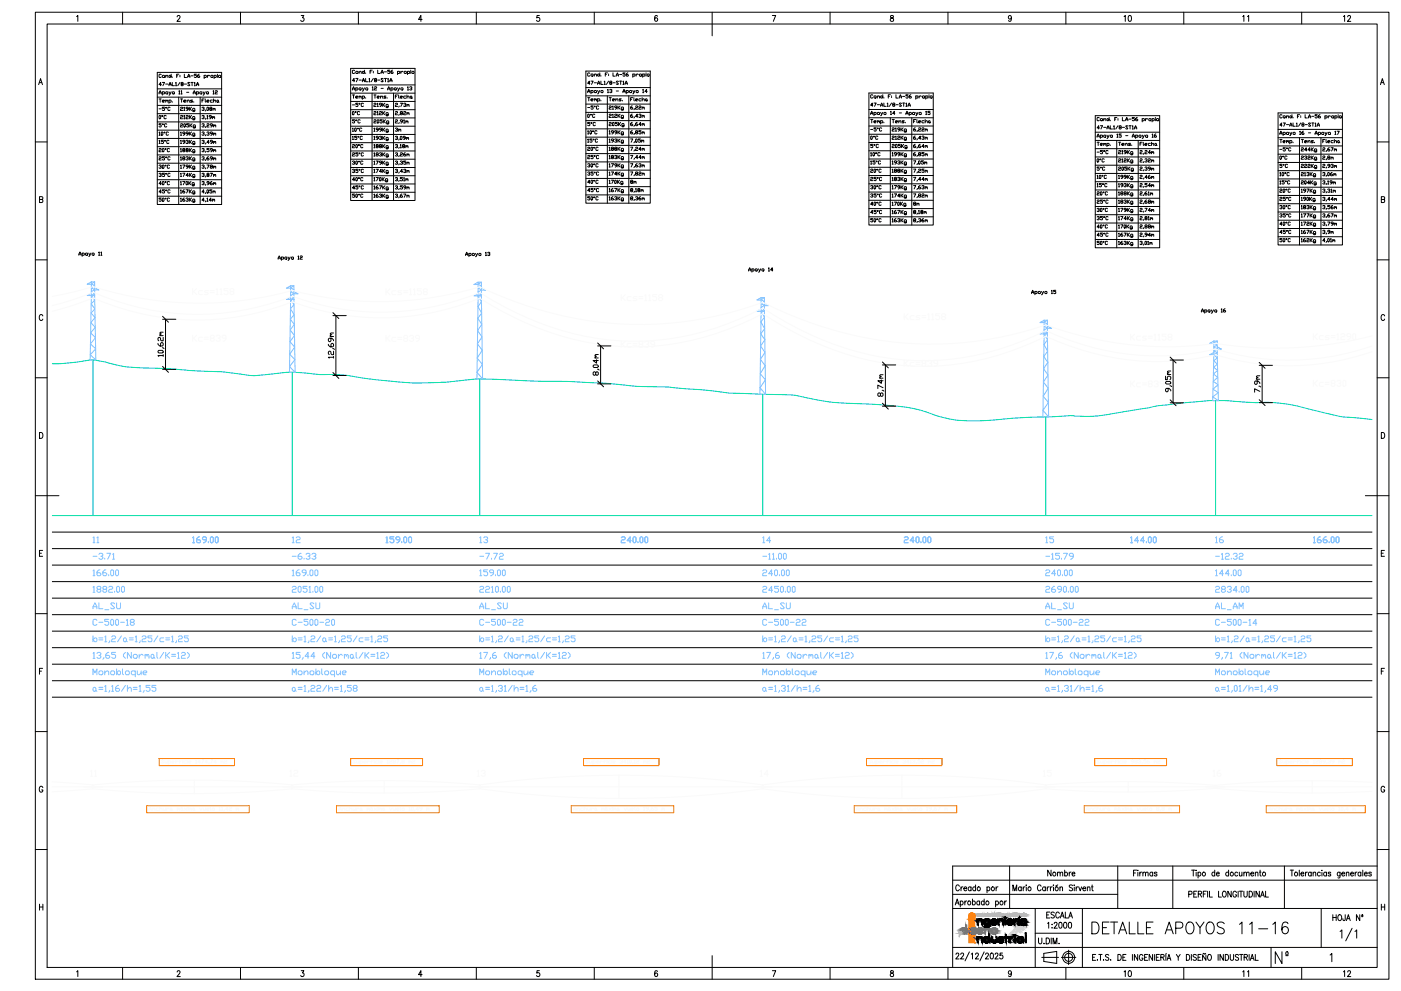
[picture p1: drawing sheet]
<svg xmlns="http://www.w3.org/2000/svg" width="594mm" height="420mm" viewBox="0 0 594 420" stroke-linecap="round" stroke-linejoin="round" font-family="sans-serif">
<defs><g id="words">
<g font-size="8.8">
<text x="461.8" y="397.2">DETALLE APOYOS 11-16</text>
<text x="539.4" y="409.6">Nº</text>
</g>
<g font-size="6.2" fill="#7fbfff">
<text x="38.1" y="238.5">-3.71</text>
<text x="122.8" y="238.5">-6.33</text>
<text x="202.1" y="238.5">-7.72</text>
<text x="442.4" y="238.5">-15.79</text>
<text x="514.3" y="238.5">-12.32</text>
<text x="38.1" y="259.6">AL_SU</text>
<text x="122.8" y="259.6">AL_SU</text>
<text x="202.1" y="259.6">AL_SU</text>
<text x="322.1" y="259.6">AL_SU</text>
<text x="442.4" y="259.6">AL_SU</text>
<text x="514.3" y="259.6">AL_AM</text>
<text x="38.1" y="273.8">b=1,2/a=1,25/c=1,25</text>
<text x="122.8" y="273.8">b=1,2/a=1,25/c=1,25</text>
<text x="202.1" y="273.8">b=1,2/a=1,25/c=1,25</text>
<text x="322.1" y="273.8">b=1,2/a=1,25/c=1,25</text>
<text x="442.4" y="273.8">b=1,2/a=1,25/c=1,25</text>
<text x="514.3" y="273.8">b=1,2/a=1,25/c=1,25</text>
<text x="38.1" y="280.8">13,65 (Normal/K=12)</text>
<text x="122.8" y="280.8">15,44 (Normal/K=12)</text>
<text x="202.1" y="280.8">17,6 (Normal/K=12)</text>
<text x="322.1" y="280.8">17,6 (Normal/K=12)</text>
<text x="442.4" y="280.8">17,6 (Normal/K=12)</text>
<text x="514.3" y="280.8">9,71 (Normal/K=12)</text>
</g>
<g font-size="5.7">
<text x="475.5" y="10.2">10</text>
<text x="525.6" y="10.2">11</text>
<text x="568.3" y="10.2">12</text>
<text x="497.8" y="167.2" transform="rotate(-90 497.8 167.2)">9,05m</text>
<text x="535.5" y="167.6" transform="rotate(-90 535.5 167.6)">7,9m</text>
<text x="375.7" y="169.3" transform="rotate(-90 375.7 169.3)">8,74m</text>
<text x="443.1" y="372.5">Nombre</text>
<text x="442.7" y="390.5">ESCALA</text>
<text x="564.1" y="391.6">HOJA Nº</text>
<text x="475.5" y="415.2">10</text>
<text x="525.6" y="415.2">11</text>
<text x="568.3" y="415.2">12</text>
</g>
<text font-size="5.7" fill="#fafafa" x="478.4" y="165.1">Kc=839</text>
<g font-size="5.7" fill="#7fbfff">
<text x="38.1" y="231.4">11</text>
<text x="80.4" y="231.4">169.00</text>
<text x="122.8" y="231.4">12</text>
<text x="162.3" y="231.4">159.00</text>
<text x="202.1" y="231.4">13</text>
<text x="262.1" y="231.4">240.00</text>
<text x="322.1" y="231.4">14</text>
<text x="382.1" y="231.4">240.00</text>
<text x="442.4" y="231.4">15</text>
<text x="478.4" y="231.4">144.00</text>
<text x="514.3" y="231.4">16</text>
<text x="555.6" y="231.4">166.00</text>
<text x="38.1" y="245.2">166.00</text>
<text x="122.8" y="245.2">169.00</text>
<text x="202.1" y="245.2">159.00</text>
<text x="322.1" y="245.2">240.00</text>
<text x="442.4" y="245.2">240.00</text>
<text x="514.3" y="245.2">144.00</text>
<text x="38.1" y="252.2">1882.00</text>
<text x="122.8" y="252.2">2051.00</text>
<text x="202.1" y="252.2">2210.00</text>
<text x="322.1" y="252.2">2450.00</text>
<text x="442.4" y="252.2">2690.00</text>
<text x="514.3" y="252.2">2834.00</text>
<text x="38.1" y="266.3">C-500-18</text>
<text x="122.8" y="266.3">C-500-20</text>
<text x="202.1" y="266.3">C-500-22</text>
<text x="322.1" y="266.3">C-500-22</text>
<text x="442.4" y="266.3">C-500-22</text>
<text x="514.3" y="266.3">C-500-14</text>
</g>
<g font-size="4.4">
<text x="66.3" y="48">-5°C</text>
<text x="84.3" y="44.4">Flecha</text>
<text x="148.2" y="46.6">-5°C</text>
<text x="248" y="47.6">-5°C</text>
<text x="266" y="44.1">Flecha</text>
<text x="266" y="47.6">6,22m</text>
<text x="66.3" y="51.5">0°C</text>
<text x="148.2" y="49.7">0°C</text>
<text x="148.2" y="53.3">5°C</text>
<text x="248" y="51.2">0°C</text>
<text x="266" y="51.2">6,43m</text>
<text x="66.3" y="55">5°C</text>
<text x="166.5" y="56.8">3m</text>
<text x="248" y="54.7">5°C</text>
<text x="266" y="54.7">6,64m</text>
<text x="266" y="58.2">6,85m</text>
<text x="367.9" y="56.8">-5°C</text>
<text x="66.3" y="62.1">15°C</text>
<text x="66.3" y="65.6">20°C</text>
<text x="148.2" y="60.3">15°C</text>
<text x="148.2" y="63.9">20°C</text>
<text x="248" y="61.4">15°C</text>
<text x="248" y="64.9">20°C</text>
<text x="367.9" y="60.3">0°C</text>
<text x="367.9" y="63.9">5°C</text>
<text x="541.5" y="65.3">-5°C</text>
<text x="66.3" y="69.1">25°C</text>
<text x="84.3" y="69.1">3,69m</text>
<text x="148.2" y="67.4">25°C</text>
<text x="148.2" y="70.9">30°C</text>
<text x="248" y="68.4">25°C</text>
<text x="248" y="72">30°C</text>
<text x="463.9" y="66.3">-5°C</text>
<text x="463.9" y="69.9">0°C</text>
<text x="541.5" y="68.8">0°C</text>
<text x="66.3" y="72.7">30°C</text>
<text x="66.3" y="76.2">35°C</text>
<text x="84.3" y="72.7">3,78m</text>
<text x="84.3" y="76.2">3,87m</text>
<text x="148.2" y="74.4">35°C</text>
<text x="148.2" y="78">40°C</text>
<text x="248" y="75.5">35°C</text>
<text x="367.9" y="74.4">20°C</text>
<text x="367.9" y="78">25°C</text>
<text x="463.9" y="73.4">5°C</text>
<text x="541.5" y="72.3">5°C</text>
<text x="66.3" y="79.7">40°C</text>
<text x="66.3" y="83.3">45°C</text>
<text x="84.3" y="79.7">3,96m</text>
<text x="148.2" y="81.5">45°C</text>
<text x="248" y="79">40°C</text>
<text x="248" y="82.6">45°C</text>
<text x="266" y="79">8m</text>
<text x="367.9" y="81.5">30°C</text>
<text x="463.9" y="80.4">15°C</text>
<text x="463.9" y="84">20°C</text>
<text x="541.5" y="79.4">15°C</text>
<text x="541.5" y="82.9">20°C</text>
<text x="66.3" y="86.4">50°C</text>
<text x="148.2" y="85">50°C</text>
<text x="248" y="86.1">50°C</text>
<text x="367.9" y="84.7">35°C</text>
<text x="367.9" y="88.2">40°C</text>
<text x="386.3" y="88.2">8m</text>
<text x="463.9" y="87.5">25°C</text>
<text x="541.5" y="86.4">25°C</text>
<text x="541.5" y="89.6">30°C</text>
<text x="559.5" y="86.4">3,44m</text>
<text x="367.9" y="91.7">45°C</text>
<text x="367.9" y="95.2">50°C</text>
<text x="463.9" y="91">30°C</text>
<text x="463.9" y="94.5">35°C</text>
<text x="541.5" y="93.1">35°C</text>
<text x="463.9" y="98.1">40°C</text>
<text x="463.9" y="101.6">45°C</text>
<text x="541.5" y="96.7">40°C</text>
<text x="541.5" y="100.2">45°C</text>
<text x="463.9" y="104.8">50°C</text>
<text x="541.5" y="103.7">50°C</text>
</g>
<text font-size="4" x="248" y="57.9">10°C</text>
</g></defs>
<!-- layer: Leyenda -->
<path d="M22 225.6h560M22 232.6h560M22 239.6h560M22 246.6h560M22 253.6h560M22 260.6h560M22 267.6h560M22 274.6h560M22 281.6h560M22 288.6h560M22 295.6h560" fill="none" stroke="#000" stroke-width=".42"/>
<!-- layer: Perfil -->
<path d="M22 154.2a88.6 88.6 0 0 0 16.8-1.7l3.9 .6a85.6 85.6 0 0 0 25.7 3.1l17.8 1.2a144.1 144.1 0 0 1 21.7 1.9l3.9-.4a72.8 72.8 0 0 1 17.8-.7l6 .6a74.4 74.4 0 0 1 19.7 1.7 156.9 156.9 0 0 0 47.4 .1l33.6 1.1a395.5 395.5 0 0 1 35.6 2.2 354.1 354.1 0 0 1 33.5 2.3l4 .5 15.8 .5a66.1 66.1 0 0 1 21.7 2.4 186.2 186.2 0 0 0 25.7 2l2 .1a67.2 67.2 0 0 1 23.7 4.9 72 72 0 0 0 27.7 1l9.8-.6 9.9-.3a74 74 0 0 1 15.8-.1l5.9-.5 11.9-2a254.3 254.3 0 0 1 37.5-4.3l13.8 .8a77.9 77.9 0 0 1 27.7 3.6 68.6 68.6 0 0 0 19.8 3.2l3.9 .5M39.4 152.6v66M123.9 157.9v60.7M203.4 160.6v58M323.4 167.2v51.4M443.4 176.8v41.8M515.5 169.8v48.8M22 218.6h560" fill="none" stroke="#00dda5" stroke-width=".42"/>
<!-- layer: Apoyos -->
<g fill="none" stroke="#7fbfff" stroke-width=".42">
<path d="M38.7 119.5l-1.8 1h1.8M38.7 119.5h1.4M38.7 119.5v5.8M40.1 119.5l-1.4 .8 1.4 .9-1.4 .8 1.4 .8-1.4 .9 1.4 .8-1.4 .8h1.4M40.1 119.5v5.8M202.7 119.6l-1.8 1h1.8M202.7 119.6h1.4M202.7 119.6v5.8M204.1 119.6l-1.4 .9 1.4 .8-1.4 .8 1.4 .8-1.4 .9 1.4 .8-1.4 .8h1.4M204.1 119.6v5.8M38.7 125.3l-.5 27.3h2.4l-2.3-2.2 2.3-2.5-2.2-2.1 2.1-2.6-2.1-2.1 2-2.3-1.9-2 1.8-2.2-1.7-1.9 1.6-1.7-1.5-2.2 1.5-1.5-1.5-2h1.4M38.7 124.3l-1.8 1h1.8"/>
<path d="M40.1 121.9l1.8 1h-1.8M40.1 125.3l.5 27.3M123.2 127l-.5 30.9h2.4l-2.3-2.5 2.3-2.9-2.2-2.3 2.1-3-2-2.4 1.9-2.6-1.9-2.3 1.8-2.4-1.7-2.1 1.6-2-1.5-2.4 1.5-1.8-1.5-2.2h1.4M123.2 126l-1.8 1h1.8M123.2 121.2l-1.8 1h1.8M123.2 121.2h1.4M123.2 121.2v5.8M124.6 121.2l-1.4 .8 1.4 .8-1.4 .9 1.4 .8-1.4 .8 1.4 .9-1.4 .8h1.4M124.6 123.6l1.8 1h-1.8M124.6 127l.5 30.9M124.6 121.2v5.8M202.7 125.4l-.5 35.2h2.4l-2.3-2.8 2.3-3.3-2.2-2.7 2.1-3.3-2.1-2.7 2-3-1.9-2.6 1.8-2.7-1.7-2.5 1.6-2.2-1.5-2.8 1.5-2.1-1.5-2.5h1.4"/>
<path d="M202.7 124.4l-1.8 1h1.8M204.1 122l1.8 1h-1.8M204.1 125.4l.5 35.2M322.7 132l-.5 35.2h2.4l-2.3-2.8 2.2-3.3-2.1-2.7 2.1-3.4-2-2.6 1.9-3-1.9-2.7 1.8-2.7-1.7-2.5 1.7-2.2-1.6-2.8 1.5-2-1.5-2.5h1.4M322.7 131l-1.8 1h1.8M322.7 126.2l-1.8 1h1.8M322.7 126.2h1.4M322.7 126.2v5.8M324.1 126.2l-1.4 .8 1.4 .8-1.4 .9 1.4 .8-1.4 .8 1.4 .9-1.4 .8h1.4M324.1 128.6l1.8 1h-1.8M324.1 132l.5 35.2M324.1 126.2v5.8"/>
<path d="M442.7 135.8l-1.8 1h1.8M442.7 135.8h1.4M442.7 135.8v5.8M444.1 135.8l-1.4 .8 1.4 .8-1.4 .9 1.4 .8-1.4 .8 1.4 .8-1.4 .9h1.4M444.1 138.2l1.8 1h-1.8M444.1 135.8v5.8M442.7 141.6l-.5 35.2h2.4l-2.3-2.8 2.3-3.4-2.2-2.6 2.1-3.4-2.1-2.7 2-2.9-1.9-2.7 1.8-2.7-1.7-2.5 1.6-2.2-1.5-2.8 1.5-2-1.5-2.5h1.4M442.7 140.6l-1.8 1h1.8M444.1 141.6l.5 35.2M514.7 150.4l-.5 19.4h2.4l-2.3-1.5 2.3-1.8-2.2-1.5 2.1-1.9-2-1.5 1.9-1.6-1.9-1.4 1.8-1.5-1.7-1.4 1.7-1.2-1.6-1.6 1.5-1.1-1.5-1.4h1.4M514.7 149.4l-1.8 1h1.8M514.7 144.6l-1.8 1h1.8"/>
<path d="M514.7 144.6h1.4M514.7 144.6v5.8M516.1 144.6l-1.4 .8 1.4 .9-1.4 .8 1.4 .8-1.4 .9 1.4 .8-1.4 .8h1.4M516.1 147l1.8 1h-1.8M516.1 150.4l.5 19.4M516.1 144.6v5.8M323.4 235.8h1.7M325.9 235l.4-.4v2.5M325.9 237.1h.9M327.6 235l.4-.4v2.5M327.6 237.1h.8M329.3 236.7v.4"/>
<path d="M330.5 234.6l.9 .4v1.7l-.5 .4-.8-.4v-1.7zM332.2 235l.4-.4 .8 .4v1.7l-.4 .4-.8-.4zM39.4 286.1v-2.5l.9 1.7 .8-1.7v2.5M39.9 291.4l.8 .4v.9l-.4 .4-.9-.4v-.9zM40.7 292.7l.4 .4M41.9 284.8l.5-.4h.8l.4 .4v.9l-.4 .4h-.8l-.5-.4zM41.9 291.4h1.7M41.9 292.3h1.7M44.4 285.3l.9-.9h.4l.4 .4v1.3M44.4 291l.5-.4v2.5M44.4 284.4v1.7M44.4 293.1h.9"/>
<path d="M46.5 292.7l-.4 .8M46.9 284.8l.4-.4h.9l.4 .4v.9l-.4 .4h-.9l-.4-.4zM47.3 291l.5-.4v2.5M47.3 293.1h.9M49.4 283.6v2.5M50.3 284.4l.8 .4v.9l-.4 .4h-.4l-.9-.8zM50.3 290.6h-.5l-.8 .8v1.3l.4 .4h.9l.4-.4-.4-.9h-1.3M51.9 283.6v2.1l.4 .4M53.2 290.6l-1.7 2.5M53.6 284.4h.8l.4 .4v.9l-.4 .4h-.8l-.4-.4v-.9zM54 292.3l.8-.9h.5l.4 .4v1.3M54 290.6v2.5"/>
<path d="M56.5 291.4h1.7M56.5 292.3h1.7M57.4 284.8l-.5-.4h-.8l-.4 .4v.9l.4 .4h1.3M57.4 284.4v2.5M58.2 284.4v1.3l.4 .4h.4l.9-.8M59 291l.4-.4v2.5M59 293.1h.9M59.9 284.4v1.7M60.7 285.3h1.2l.5-.5-.5-.4h-.8l-.4 .4v.9l.4 .4h.8M61.1 292.7l-.4 .8M63.6 290.6h-1.7v.8h1.3l.4 .4v.9l-.4 .4h-.8l-.5-.4M66.1 290.6h-1.7v.8h1.3l.4 .4v.9l-.4 .4h-.8l-.5-.4"/>
<path d="M123.9 286.1v-2.5l.9 1.7 .8-1.7v2.5M124.4 291.4l.8 .4v.9l-.4 .4-.9-.4v-.9zM125.2 292.7l.4 .4M126.4 284.8l.5-.4h.8l.4 .4v.9l-.4 .4h-.8l-.5-.4zM126.4 291.4h1.7M126.4 292.3h1.7M128.9 285.3l.9-.9h.4l.4 .4v1.3M128.9 291l.4-.4v2.5M128.9 293.1h.9M128.9 284.4v1.7M131 292.7l-.4 .8M131.8 284.4h.9l.4 .4v.9l-.4 .4h-.9l-.4-.4v-.9z"/>
<path d="M131.8 291l.5-.4h.8l.4 .4-.4 .8h-.8l-.5 .5v.8h1.7M133.9 285.3l.9-.9h.4l.4 .4v.9l-.8 .4zM133.9 283.6v2.5M134.3 291l.5-.4h.8l.4 .4-.4 .8h-.8l-.5 .5v.8h1.7M136.4 283.6v2.1l.4 .4M137.7 284.8l.4-.4h.8l.5 .4v.9l-.5 .4h-.8l-.4-.4zM138.5 290.6l-1.7 2.5M139.4 292.3l.8-.9h.4l.4 .4v1.3M139.4 290.6v2.5M141.9 284.8l-.5-.4h-.8l-.4 .4v.9l.4 .4h1.3M141.9 291.4h1.6M141.9 292.3h1.6"/>
<path d="M141.9 284.4v2.5M142.7 284.4v1.3l.4 .4h.4l.9-.8M144.4 291l.4-.4v2.5M144.4 293.1h.8M144.4 284.4v1.7M145.2 285.3h1.2l.5-.5-.5-.4h-.8l-.4 .4v.9l.4 .4h.8M146.4 292.7l-.4 .8M148.9 290.6h-1.6v.8h1.2l.4 .4v.9l-.4 .4h-.8l-.4-.4M150.2 291.8l-.4-.4 .4-.8h.8l.4 .8-.4 .4h-.8l-.4 .9 .4 .4h.8l.4-.4-.4-.9M203.4 286.1v-2.5l.9 1.7 .8-1.7v2.5M203.9 291.4l.8 .4v.9l-.4 .4-.9-.4v-.9zM204.7 292.7l.4 .4"/>
<path d="M205.9 284.8l.5-.4h.8l.4 .4v.9l-.4 .4h-.8l-.5-.4zM205.9 291.4h1.7M205.9 292.3h1.7M208.4 285.3l.9-.9h.4l.4 .4v1.3M208.4 291l.5-.4v2.5M208.4 293.1h.9M208.4 284.4v1.7M210.5 292.7l-.4 .8M211.3 284.4h.9l.4 .4v.9l-.4 .4h-.9l-.4-.4v-.9zM211.3 291l.5-.4h.8l.4 .8-.8 .4M212.6 291.8l.4 .5-.4 .8h-.8l-.5-.4M213.4 285.3l.9-.9h.4l.4 .4v.9l-.8 .4z"/>
<path d="M213.4 283.6v2.5M213.8 291l.5-.4v2.5M213.8 293.1h.9M215.9 283.6v2.1l.4 .4M217.2 284.8l.4-.4h.8l.5 .4v.9l-.5 .4h-.8l-.4-.4zM217.2 290.6l-1.7 2.5M218 292.3l.9-.9h.4l.4 .4v1.3M218 290.6v2.5M220.5 291.4h1.7M220.5 292.3h1.7M221.4 284.8l-.5-.4h-.8l-.4 .4v.9l.4 .4h1.3M221.4 284.4v2.5"/>
<path d="M222.2 284.4v1.3l.4 .4h.4l.9-.8M223 291l.4-.4v2.5M223 293.1h.9M223.9 284.4v1.7M224.7 285.3h1.2l.5-.5-.5-.4h-.8l-.4 .4v.9l.4 .4h.8M225.1 292.7l-.4 .8M227.2 290.6h-.4l-.9 .8v1.3l.5 .4h.8l.4-.4-.4-.9h-1.3M323.4 286.1v-2.5l.9 1.7 .8-1.7v2.5M323.8 291.4l.9 .4v.9l-.4 .4-.9-.4v-.9zM324.7 292.7l.4 .4M325.9 284.8l.4-.4h.9l.4 .4v.9l-.4 .4h-.9l-.4-.4zM325.9 291.4h1.7"/>
<path d="M325.9 292.3h1.7M328.4 285.3l.9-.9h.4l.4 .4v1.3M328.4 291l.4-.4v2.5M328.4 293.1h.9M328.4 284.4v1.7M330.5 292.7l-.4 .8M330.9 284.8l.5-.4h.8l.4 .4v.9l-.4 .4h-.8l-.5-.4zM331.4 291l.4-.4h.8l.4 .8-.8 .4M332.6 291.8l.4 .5-.4 .8h-.8l-.4-.4M333.4 285.3l.9-.9h.4l.4 .4v.9l-.8 .4zM333.4 283.6v2.5M333.9 291l.4-.4v2.5"/>
<path d="M333.9 293.1h.8M335.9 283.6v2.1l.5 .4M337.2 284.8l.4-.4h.8l.5 .4v.9l-.5 .4h-.8l-.4-.4zM337.2 290.6l-1.7 2.5M338 292.3l.9-.9h.4l.4 .4v1.3M338 290.6v2.5M340.5 291.4h1.7M340.5 292.3h1.7M341.4 284.8l-.5-.4h-.8l-.4 .4v.9l.4 .4h1.3M341.4 284.4v2.5M342.2 284.4v1.3l.4 .4h.4l.9-.8M343 291l.4-.4v2.5"/>
<path d="M343 293.1h.9M343.9 284.4v1.7M344.7 285.3h1.2l.5-.5-.5-.4h-.8l-.4 .4v.9l.4 .4h.8M345.1 292.7l-.4 .8M347.2 290.6h-.4l-.9 .8v1.3l.5 .4h.8l.4-.4-.4-.9h-1.3M443.4 286.1v-2.5l.9 1.7 .8-1.7v2.5M443.4 291.8l.9-.4 .4 .4v.9l-.8 .4-.5-.4zM444.7 292.7l.4 .4M445.9 284.8l.5-.4h.8l.4 .4v.9l-.4 .4h-.8l-.5-.4zM445.9 291.4h1.7M445.9 292.3h1.7M448.4 285.3l.9-.9h.4l.4 .4v1.3"/>
<path d="M448.4 291l.5-.4v2.5M448.4 293.1h.9M448.4 284.4v1.7M450.5 292.7l-.4 .8M450.9 284.8l.5-.4h.8l.4 .4v.9l-.4 .4h-.8l-.5-.4zM451.4 291l.4-.4h.8l.4 .4-.4 .8h-.4M452.6 291.8l.4 .5-.4 .8h-.8l-.4-.4M453.4 285.3l.9-.9h.4l.4 .4v.9l-.8 .4zM453.4 283.6v2.5M453.9 291l.4-.4v2.5M453.9 293.1h.8M455.9 283.6v2.1l.5 .4"/>
<path d="M457.2 284.8l.4-.4h.8l.5 .4v.9l-.5 .4h-.8l-.4-.4zM457.2 290.6l-1.7 2.5M458 292.3l.9-.9h.4l.4 .4v1.3M458 290.6v2.5M460.5 291.4h1.7M460.5 292.3h1.7M461.3 284.8l-.4-.4h-.8l-.4 .4v.9l.4 .4h1.2M461.3 284.4v2.5M462.2 284.4v1.3l.4 .4h.4l.8-.8M463 291l.4-.4v2.5M463 293.1h.8M463.8 284.4v1.7"/>
<path d="M464.7 285.3h1.2l.5-.5-.5-.4h-.8l-.4 .4v.9l.4 .4h.8M465.1 292.7l-.4 .8M467.2 290.6h-.4l-.9 .8v1.3l.5 .4h.8l.4-.4-.4-.9h-1.3M515.5 286.1v-2.5l.8 1.7 .8-1.7v2.5M515.9 291.4l.8 .4v.9l-.4 .4-.8-.4v-.9zM516.7 292.7l.4 .4M517.9 284.8l.5-.4h.8l.4 .4v.9l-.4 .4h-.8l-.5-.4zM517.9 291.4h1.7M517.9 292.3h1.7M520.4 285.3l.9-.9h.4l.4 .4v1.3M520.4 291l.4-.4v2.5M520.4 293.1h.9"/>
<path d="M520.4 284.4v1.7M522.5 292.7l-.4 .8M522.9 284.8l.5-.4h.8l.4 .4v.9l-.4 .4h-.8l-.5-.4zM523.8 290.6l.8 .4v1.7l-.4 .4-.8-.4v-1.7zM525.4 285.3l.9-.9h.4l.4 .4v.9l-.8 .4zM525.4 291l.5-.4v2.5M525.4 293.1h.9M525.4 283.6v2.5M527.9 283.6v2.1l.5 .4M528.8 290.6l-1.7 2.5M529.2 284.8l.4-.4h.8l.5 .4v.9l-.5 .4h-.8l-.4-.4zM529.6 292.3l.8-.9h.5l.4 .4v1.3"/>
<path d="M529.6 290.6v2.5M532.1 291.4h1.7M532.1 292.3h1.7M533.4 284.8l-.5-.4h-.8l-.4 .4v.9l.4 .4h1.3M533.4 284.4v2.5M534.2 284.4v1.3l.4 .4h.4l.9-.8M534.6 291l.4-.4v2.5M534.6 293.1h.8M535.9 284.4v1.7M536.7 285.3h1.3l.4-.5-.4-.4h-.9l-.4 .4v.9l.4 .4h.9M536.7 292.7l-.4 .8M539.2 292.3h-1.7l1.3-1.7v2.5"/>
<path d="M541.7 291.8h-1.3l-.4-.4 .4-.8h.9l.4 .4v1.3l-.8 .8h-.5"/>
</g>
<!-- layer: Tendido -->
<g fill="none" stroke="#000" stroke-width=".42">
<path d="M66.7 30.7h27.3v56h-27.3zM66.7 37.7h27.3M67.4 39.8l.5-1.4 .5 1.4M67.4 39.4h1M68.4 31.7l-.3-.2-.7 .2v.9l.3 .3 .7-.3M68.4 35.9h-1l.7-1v1.4M68.8 34.9h1l-.7 1.4M68.8 39.1l.3-.2 .7 .2-.2 .7h-.8M68.8 38.9v1.4M69.1 31.9l.7 .3-.2 .7-.8-.3zM70.3 32.4l.7-.5 .2 1M70.3 31.9v1"/>
<path d="M70.3 35.6h.9M70.5 38.9l.7 .2-.2 .7-.7-.2zM71.6 36.3l.5-1.4 .5 1.4M71.6 35.9h1M71.6 38.9l.5 .9M71.9 31.9l.7 .5-.5 .5-.5-.3zM72.6 38.9l-1 1.4M72.6 31.5v1.4M73 34.9v1.4h1M73 32.6v.3M73.3 38.9l.7 .2-.3 .7-.7-.2zM74.4 35.2l.3-.3v1.4"/>
<path d="M74.4 36.3h.5M74.9 32.2h.5M75.8 31.5h-.9v1.4M75.8 38.7l.3-.3v1.4M75.8 39.8h.5M76.3 31.9v.3M76.3 32.4v.2M76.3 34.9l-.9 1.4M76.8 38.7l.2-.3v1.4M76.8 39.8h.4M77 35.6l-.2-.2 .2-.5h.5l.2 .5-.7 .2-.2 .5 .7 .2 .2-.2-.2-.5M78.2 31.5v1.4h.9"/>
<path d="M78.2 35.6h.9M79.1 39.1h1M79.6 32.9l.5-1.4 .4 1.4M79.6 32.4h.9M80.5 35.2l-.7-.3-.2 .3 .9 .9-.2 .2-.7-.2M81 32.2h.9M81 34.9h.9M81.4 34.9v1.4M81.9 39.8l.5-1.4 .4 1.4M81.9 39.4h.9M82.4 35.2l.2-.3v1.4M82.4 36.3h.4"/>
<path d="M83.3 31.5h-.9v.4l.9 .3-.2 .7-.7-.3M83.3 36.3l.5-1.4 .4 1.4M83.3 39.1l.2-.2 .7 .2-.2 .7h-.7M83.3 35.9h.9M83.3 38.9v1.4M84.5 31.5l-.7 .4v.7l.2 .3 .7-.3-.2-.4h-.7M84.9 38.9l.7 .2-.2 .7-.7-.2zM86.1 38.9l.5 .9M86.6 32.2l.2-.3 .7 .3-.2 .7h-.7M86.6 31.9v1.4M87 38.9l-.9 1.4M87.7 38.9l.7 .2-.2 .7-.7-.2z"/>
<path d="M88 31.9v1M88.9 32.2l-.5-.3-.4 .5M89.6 31.9l.7 .3-.2 .7-.7-.3zM90.3 38.7l.3-.3v1.4M90.8 32.2l.2-.3 .7 .3-.2 .7h-.7M90.8 31.9v1.4M91.2 38.7l.3-.3 .7 .3-.3 .4-.7 .3v.4h1M92.2 31.5v.2M92.2 31.9v1M92.9 31.9l.7 .3-.3 .7-.7-.3zM148.7 29h27.3v56h-27.3zM148.7 36h27.3"/>
<path d="M148.7 39.5h27.3M149.4 38.2l.5-1.4 .5 1.4M149.4 37.7h1M150.4 30l-.3-.2-.7 .2v.9l.3 .3 .7-.3M150.4 34.2h-1l.7-.9v1.4M150.9 30.5l.7-.3 .2 .7-.7 .3zM150.9 33.3h.9l-.7 1.4M150.9 37.5l.2-.3 .7 .3-.2 .7h-.7M150.9 37.2v1.4M152.3 30.7l.7-.5 .2 1M152.3 30.2v1M152.3 34h.9"/>
<path d="M152.5 37.2l.7 .3-.2 .7-.7-.3zM153.6 34.7l.5-1.4 .5 1.4M153.6 34.2h1M153.6 37.2l.5 1M153.9 30.2l.7 .5-.5 .5-.5-.3zM154.6 37.2l-1 1.4M154.6 29.8v1.4M155 33.3v1.4h1M155 37.5l.7-.3 .3 .7-.7 .3zM155 30.9v.3M156.4 33.5l.3-.2v1.4M156.4 34.7h.5"/>
<path d="M156.9 30.5h.5M157.8 39.5v45.5M157.8 29.8h-.9v1.4M157.8 37l.3-.2v1.4M157.8 38.2h.5M158.3 30.2v.3M158.3 30.7v.2M158.3 33.3l-.9 1.4M158.8 37l.2-.2 .7 .2-.2 .5-.7 .2v.5h.9M159 34l-.2-.3 .2-.4 .7 .2-.2 .5-.7 .2 .2 .5 .7-.3-.2-.4M160.2 29.8v1.4h.9M160.2 34h.9"/>
<path d="M161.6 31.2l.5-1.4 .4 1.4M161.6 30.7h.9M161.6 37.5h.9M162.5 33.5l-.2-.2-.7 .2 .9 .9-.2 .3-.7-.3M163 30.5h.9M163 33.3h.9M163.4 33.3v1.4M164.4 33.5l.2-.2v1.4M164.4 38.2l.4-1.4 .5 1.4M164.4 34.7h.4M164.4 37.7h.9M165.3 29.8h-.9v.4h.7l.2 .7-.2 .3-.7-.3"/>
<path d="M165.3 34.7l.5-1.4 .4 1.4M165.3 34.2h.9M165.8 37.5l.2-.3 .7 .3-.2 .7h-.7M165.8 37.2v1.4M166.5 29.8l-.7 .4v.7l.7 .3 .2-.5-.9-.2M166.9 39.5v45.5M167.4 37.2l.7 .3-.2 .7-.7-.3zM168.6 30.5l.2-.3 .7 .3-.2 .7h-.7M168.6 30.2v1.4M168.6 37.2l.4 1M169.5 37.2l-.9 1.4M170 37.5l.7-.3 .2 .7-.7 .3z"/>
<path d="M170 30.2v1M170.9 30.5l-.4-.3-.5 .5M171.4 30.5l.7-.3 .2 .7-.7 .3zM172.8 30.5l.2-.3 .7 .3-.2 .7h-.7M172.8 37l.2-.2v1.4M172.8 30.2v1.4M172.8 38.2h.4M173.7 37l.2-.2 .7 .2-.4 .5M174.2 29.8v.2M174.2 30.2v1M174.4 37.5l.2 .2-.2 .5-.7-.3M174.9 30.2l.7 .3-.3 .7-.7-.3z"/>
<path d="M248.4 30.1h27.3v56h-27.3zM248.4 37.1h27.3M249.2 39.3l.5-1.4 .4 1.4M249.2 38.8h.9M250.1 31.1l-.2-.2-.7 .2v1l.2 .2 .7-.2M250.1 35.3h-.9l.7-.9v1.4M250.6 31.6l.7-.2 .2 .7-.7 .2zM250.6 34.4h.9l-.7 1.4M250.6 38.6l.2-.2 .7 .2-.2 .7h-.7M250.6 38.4v1.4M252 31.8l.7-.4 .2 .9M252 38.6l.7-.2 .2 .7-.7 .2z"/>
<path d="M252 31.4v.9M252 35.1h.9M253.4 31.6l.5-.2 .4 .4-.7 .5zM253.4 35.8l.5-1.4 .4 1.4M253.4 35.3h.9M253.4 38.4l.5 .9M254.3 38.4l-.9 1.4M254.3 30.9v1.4M254.8 34.4v1.4h.9M254.8 38.6l.7-.2 .2 .7-.7 .2zM254.8 32.1v.2M256.2 34.6l.2-.2v1.4"/>
<path d="M256.2 35.8h.5M256.7 31.6h.4M257.6 30.9h-.9v1.4M257.6 38.1l.2-.2v1.4M257.6 39.3h.5M258.1 31.4v.2M258.1 31.8v.3M258.1 34.4l-1 1.4M258.5 38.1l.7-.2 .3 .5-.5 .2M258.8 35.1l-.3-.5 .7-.2 .3 .5-1 .4 .3 .5 .7-.2-.3-.5M259.2 38.6l.3 .2-.3 .5-.7-.2M259.9 30.9v1.4h1"/>
<path d="M259.9 35.1h1M261.3 32.3l.5-1.4 .5 1.4M261.3 31.8h1M261.3 38.6h1M262.3 34.6l-.7-.2-.3 .2 1 1-.3 .2-.7-.2M262.7 31.6h1M262.7 34.4h1M263.2 34.4v1.4M264.1 34.6l.3-.2v1.4M264.1 39.3l.5-1.4 .5 1.4M264.1 35.8h.5M264.1 38.8h1"/>
<path d="M265.1 30.9h-1v.5l1 .2-.3 .7-.7-.2M265.1 35.8l.4-1.4 .5 1.4M265.1 35.3h.9M265.5 38.6l.3-.2 .7 .2-.3 .7h-.7M265.5 38.4v1.4M266.2 30.9l-.7 .5v.7l.3 .2 .7-.2-.3-.5h-.7M266.9 38.6l.7-.2 .3 .7-.7 .2zM268.3 31.6l.3-.2 .7 .2-.3 .7h-.7M268.3 31.4v1.4M268.3 38.4l.5 .9M269.3 38.4l-1 1.4M269.7 38.6l.7-.2 .3 .7-.7 .2z"/>
<path d="M269.7 31.4v.9M270.7 31.6l-.5-.2-.5 .4M271.1 31.6l.7-.2 .3 .7-.7 .2zM272.5 31.6l.3-.2 .7 .2-.3 .7h-.7M272.5 38.1l.3-.2v1.4M272.5 31.4v1.4M273.9 30.9v.2M273.9 31.4v.9M274.4 31.6l.7-.2 .2 .7-.7 .2zM274.4 38.8h-.9l.7-.9v1.4M368.4 39.4h27.3v56h-27.3zM66.7 41.2h27.3"/>
<path d="M66.7 44.7h27.3M66.7 48.2h27.3M66.7 51.7h27.3M66.7 55.2h27.3M66.7 58.7h27.3M67.4 56.2l.3-.3v1.4M67.4 42h1M67.9 42v1.3M68.6 55.9l.5 .3-.3 1.1-.4-.2zM68.8 42.9h.8l.2-.2-.2-.3-.8 .3 .3 .6h.5M70.3 42.7l.2-.3 .2 .5M70.3 42.4v.9"/>
<path d="M70.7 42.7l.3-.3 .2 .3v.6M71.4 56.2l-.2-.3-.7 .3 .2 1.1 .7-.2M71.6 42.7l.3-.3 .7 .3-.3 .6h-.7M71.6 42.4v1.4M75.8 41.2v45.5M76.5 45.7l.3-.3 .7 .3-.3 .4-.7 .3v.4h1M76.5 49.2l.3-.3 .7 .3-.3 .4-.7 .3v.5h1M76.5 52.7l.3-.2 .7 .2-.3 .4-.7 .3v.4h1M76.5 56.2l.3-.3v1.4M76.5 59.7l.3-.2v1.4M76.5 42h1M76.5 57.3h.5"/>
<path d="M77 42v1.3M77.9 42.9h.7l.3-.2-.3-.3-.7 .3v.4l.7 .2M77.9 45.7l.3-.3v1.4M77.9 49.2l.3-.3v1.5M77.9 46.8h.5M77.9 50.4h.5M78.2 52.5l.4 .2-.2 1.1-.5-.2zM78.4 56.6h-.7l-.2-.4 .2-.3 .7 .3v.7l-.7 .4M78.9 49.2l.2-.3 .7 .3-.2 .4-.7 .3v.5h.9M78.9 59.7l.7-.2 .2 .4-.4 .3M79.4 42.9l.7-.5 .2 .9M79.4 42.4v.9"/>
<path d="M79.8 46.1h-.7l-.2-.4 .2-.3 .7 .3v.7l-.7 .4M79.8 56.6h-.7l-.2-.4 .2-.3 .7 .3v.7l-.7 .4M80.1 52.5h-1v.4l1 .2-.3 .7-.7-.2M80.3 45.4v1.4M80.3 48.9v1.5M80.3 55.9v1.4M80.3 59.5v1.4M80.5 46.1l.7 .7M80.5 49.6l.7 .8M80.5 52.5v1.3M80.5 56.6l.7 .7M80.8 53.1l.6 .7"/>
<path d="M81.2 45.4l-.9 .7M81.2 48.9l-.9 .7M81.2 55.9l-.9 .7M81.2 59.5l-.9 .7M81.4 52.5l-.9 .6M81.7 42.4l-.9 .3 .9 .4-.9 .2M82.1 43.1v.2M82.6 46.8l-.9-.2 .2-.7 .7 .2v1l-.2 .2-.7-.2M82.6 50.4l-.9-.3 .2-.7 .7 .2v1l-.2 .2-.7-.2M82.6 57.3l-.9-.2 .2-.7 .7 .2v1l-.2 .2-.7-.2M82.8 53.8l-.9-.2 .2-.7 .7 .2v1l-.2 .2-.7-.2M84.9 41.2v45.5"/>
<path d="M85.6 45.7l.7-.3 .3 .5-.5 .2M85.6 49.2l.7-.3 .3 .5-.5 .2M85.6 52.7l.7-.2 .3 .4-.5 .2M85.6 56.2l.7-.3 .3 .5-.5 .2M85.6 59.7l.7-.2 .3 .4-.5 .3M86.3 46.1l.3 .3-.3 .4-.7-.2M86.3 49.6l.3 .3-.3 .5-.7-.3M86.3 53.1l.3 .3-.3 .4-.7-.2M86.3 56.6l.3 .3-.3 .4-.7-.2M87.3 46.6l-.3 .5M87.3 50.1l-.3 .5M87.3 53.6l-.3 .5"/>
<path d="M87.3 57.1l-.3 .5M87.7 45.7l.3-.3 .4 .3-.2 1.1-.5-.2zM87.7 49.2l.3-.3v1.5M87.7 52.7l.3-.2 .7 .2-.3 .4-.7 .3v.4h1M87.7 56.2l.7-.3 .3 .5-.5 .2M87.7 50.4h.5M88.4 56.6l.3 .3-.3 .4-.7-.2M89.2 46.1l-.3-.2 .3-.5h.4l.3 .5-.7 .2-.3 .5 .7 .2 .3-.2-.3-.5M89.6 49.6h-.7l-.2-.4 .2-.3 .7 .3v.7l-.7 .5M90.1 49.6l.2-.2 .3 .5M90.1 53.1l-.9-.2 .2-.4 .7 .2v.7l-.7 .4M90.1 56.6l-.9-.2 .2-.5 .7 .3v.7l-.7 .4"/>
<path d="M90.1 49.4v1M90.3 46.1l.3-.2 .2 .5M90.3 45.9v.9M90.6 49.6l.2-.2 .2 .2v.8M90.6 53.1l.2-.2 .2 .5M90.6 56.6l.2-.2 .2 .5M90.6 52.9v.9M90.6 56.4v.9M90.6 59.9v1M90.8 46.1l.2-.2 .2 .2v.7M91 53.1l.2-.2 .3 .2v.7M91 56.6l.2-.2 .3 .2v.7"/>
<path d="M148.7 43h27.3M148.7 46.5h27.3M148.7 50h27.3M148.7 53.5h27.3M148.7 57h27.3M149.4 54.5l.3-.2v1.4M149.4 40.3h1M149.9 40.3v1.4M150.4 54.5l.2-.2 .5 .2-.2 1.2-.5-.3zM150.9 41.2h.7l.2-.2-.2-.3-.7 .3v.4l.7 .3M152.3 41l.2-.3 .2 .5M152.3 40.7v1"/>
<path d="M152.7 41l.3-.3 .2 .3v.7M153.4 54.5l-.2-.2-.7 .2v.9l.2 .3 .7-.3M153.6 41l.3-.3 .7 .3-.3 .7h-.7M153.6 40.7v1.4M155 41.4v.3M158.5 44l.3-.2 .7 .2-.3 .5-.7 .2v.5h1M158.5 47.5l.3-.2 .7 .2-.3 .5-.7 .2v.5h1M158.5 51l.3-.2 .7 .2-.3 .5-.7 .2v.5h1M158.5 54.5l.3-.2v1.4M158.5 58l.3-.2v1.4M158.5 40.3h1M158.5 55.7h.5"/>
<path d="M158.5 59.2h.5M159 40.3v1.4M159.9 41.2h.8l.2-.2-.2-.3-.8 .3 .3 .7h.5M159.9 44l.3-.2v1.4M159.9 47.5l.3-.2v1.4M159.9 51l.3-.2 .5 .2-.3 1.2-.5-.3zM159.9 45.2h.5M159.9 48.7h.5M160.4 55h-.7l-.2-.3 .2-.4 .7 .2v.7l-.7 .5M160.4 58.5h-.7l-.2-.3 .2-.4 .7 .2v.7l-.7 .5M160.9 47.5l.2-.2 .7 .2-.2 .5-.7 .2v.5h.9M160.9 58l.7-.2 .2 .4-.4 .3"/>
<path d="M161.4 41.2l.7-.5 .2 1M161.4 40.7v1M161.6 58.5l.2 .2-.2 .5-.7-.3M161.8 44.5l-.9-.3 .2-.4 .7 .2v.7l-.7 .5M161.8 55h-.7l-.2-.5 .2-.2 .7 .2v.7l-.7 .5M162.1 50.8h-1v.4h.7l.3 .7-.3 .3-.7-.3M162.3 43.8v1.4M162.3 47.3v1.4M162.3 54.3v1.4M162.3 57.8v1.4M162.5 44.5l.7 .7M162.5 48l.7 .7"/>
<path d="M162.5 50.8v1.4M162.5 55l.7 .7M162.5 58.5l.7 .7M162.8 51.5l.6 .7M163.2 43.8l-.9 .7M163.2 47.3l-.9 .7M163.2 54.3l-.9 .7M163.2 57.8l-.9 .7M163.4 50.8l-.9 .7M163.7 40.7h-.7l-.2 .3 .2 .2 .7 .2-.9 .3M164.1 41.4v.3M164.6 45.2l-.9-.3 .2-.7 .7 .3v.9l-.2 .2-.7-.2"/>
<path d="M164.6 48.7l-.9-.3 .2-.7 .7 .3v.9l-.2 .2-.7-.2M164.6 55.7l-.9-.3 .2-.7 .7 .3v.9l-.2 .2-.7-.2M164.6 59.2l-.9-.3 .2-.7 .7 .3v.9l-.2 .2-.7-.2M164.8 52.2l-.9-.3 .2-.7 .7 .3v.9l-.2 .2-.7-.2M167.6 44l.3-.2 .7 .2-.3 .5-.7 .2v.5h1M167.6 47.5l.3-.2 .7 .2-.3 .5-.7 .2v.5h1M167.6 51l.3-.2 .7 .2-.3 .5-.7 .2v.5h1M167.6 58l.7-.2 .3 .4-.5 .3M167.6 41h.5M168.3 58.5l.3 .2-.3 .5-.7-.3M168.6 40.3h-1v1.4M169 40.3l.3 1.4"/>
<path d="M169.3 44.9l-.3 .5M169.3 48.4l-.3 .5M169.3 58.9l-.3 .5M169.7 41.2h.8l.2-.2-.2-.3-.8 .3 .3 .7h.5M169.7 43.8h1l-.7 1.4M170 48l-.3-.3 .3-.4h.5l.2 .4-.7 .3-.3 .4 .8 .3 .2-.3-.2-.4M170 57.8l.5 .2-.3 1.2-.5-.3zM170.7 51.5h-.7l-.3-.3 .3-.4 .7 .2v.7l-.7 .5M171.2 44l.7-.2 .2 .4-.5 .3M171.2 47.5l.2-.2 .7 .2-.2 .5-.7 .2v.5h.9M171.2 51l.2-.2v1.4M171.9 44.5l.2 .2-.2 .5-.7-.3"/>
<path d="M171.9 58.5h-.7l-.3-.5 .3-.2 .7 .2v.7l-.7 .5M172.1 40.7l-.9 .3 .2 .7h.7M172.1 51.5l.2-.3 .3 .5M172.1 51.2v1M172.3 58.5l.3-.3 .2 .5M172.3 58.2v1M172.6 41.2l.6-.5 .3 1M172.6 44.5l.2-.3 .2 .5M172.6 48l.2-.3 .2 .5M172.6 51.5l.2-.3 .2 .3v.7M172.6 40.3v1.4M172.6 44.2v1"/>
<path d="M172.6 47.7v1M172.8 58.5l.2-.3 .2 .3v.7M173 44.5l.2-.3 .3 .3v.7M173 48l.2-.3 .3 .3v.7M173.9 41l.5-.3 .2 .7-.4 .3zM174.6 41.4l.3 .3M248.4 40.6h27.3M248.4 44.1h27.3M248.4 47.6h27.3M248.4 51.1h27.3M248.4 54.6h27.3M248.4 58.1h27.3"/>
<path d="M249.2 41.4h.9M249.7 41.4v1.4M250.6 42.3h.7l.2-.2-.2-.2-.7 .2 .2 .7h.5M252 42.1l.2-.2 .3 .4M252 41.9v.9M252.5 42.1l.2-.2 .2 .2v.7M253.4 42.1l.2-.2 .7 .2-.2 .7h-.7M253.4 41.9v1.4M257.5 40.6v45.5M258.3 45.1l.2-.2 .7 .2-.2 .5-.7 .2v.5h.9M258.3 48.6l.2-.2 .7 .2-.2 .5-.7 .2v.5h.9M258.3 52.1l.2-.2 .7 .2-.2 .5-.7 .2v.5h.9"/>
<path d="M258.3 55.6l.2-.2v1.4M258.3 59.1l.2-.2v1.4M258.3 41.4h.9M258.3 56.8h.5M258.8 41.4v1.4M259.7 42.3h.7l.2-.2-.2-.2-.7 .2 .2 .7h.5M259.7 45.1l.2-.2v1.4M259.7 48.6l.2-.2v1.4M259.7 46.3h.5M259.7 49.8h.5M259.9 51.9l.5 .2-.2 1.2-.5-.2zM260.2 56.1h-.7l-.3-.5 .3-.2 .7 .2v.7l-.7 .5"/>
<path d="M260.2 59.6h-.7l-.3-.5 .3-.2 .7 .2v.7l-.7 .5M260.6 48.6l.3-.2 .7 .2-.3 .5-.7 .2v.5h1M260.6 59.1l.3-.2 .7 .2-.5 .5M261.1 42.3l.7-.4 .2 .9M261.1 41.9v.9M261.3 59.6l.3 .2-.3 .5-.7-.2M261.6 45.6h-.7l-.3-.2 .3-.5 .7 .2v.7l-.7 .5M261.6 56.1h-.7l-.3-.2 .3-.5 .7 .2v.7l-.7 .5M261.8 51.9h-.9v.5l.9 .2-.2 .7-.7-.2M262 44.9v1.4M262 48.4v1.4M262 55.4v1.4"/>
<path d="M262 58.9v1.4M262.3 45.6l.7 .7M262.3 49.1l.7 .7M262.3 51.9v1.4M262.3 56.1l.7 .7M262.3 59.6l.7 .7M262.5 52.6l.7 .7M263 44.9l-1 .7M263 48.4l-1 .7M263 55.4l-1 .7M263 58.9l-1 .7M263.2 51.9l-.9 .7"/>
<path d="M263.4 41.9h-.7l-.2 .2 .9 .5-.9 .2M263.9 42.6v.2M264.4 46.3l-1-.2 .3-.7 .7 .2v.9l-.3 .3-.7-.3M264.4 49.8l-1-.2 .3-.7 .7 .2v.9l-.3 .3-.7-.3M264.4 56.8l-1-.2 .3-.7 .7 .2v.9l-.3 .3-.7-.3M264.6 53.3l-.9-.2 .2-.7 .7 .2v.9l-.2 .3-.7-.3M266.6 40.6v45.5M267.4 58.9h.9l-.7 1.4M269.7 58.9l.5 .2-.2 1.2-.5-.2zM271.6 58.9h-.9v.5l.9 .2-.2 .7-.7-.2M272.1 59.6l.2-.2 .2 .4M272.1 59.4v.9"/>
<path d="M272.5 59.6l.3-.2 .2 .2v.7M368.4 46.4h27.3M368.4 49.9h27.3M368.4 53.4h27.3M368.4 56.9h27.3M369.2 48.6l.5-1.4 .4 1.4M369.2 48.1h.9M369.2 50.7h.9M369.7 50.7v1.4M370.1 40.4l-.2-.2-.7 .2v1l.2 .2 .7-.2M370.1 44.6h-.9l.7-.9v1.4M370.6 40.9l.7-.3 .2 .8-.7 .2z"/>
<path d="M370.6 43.7h.9l-.7 1.4M370.6 47.9l.2-.3 .7 .3-.2 .7h-.7M370.6 51.6h.7l.2-.2-.2-.2-.7 .2v.5l.7 .2M370.6 47.6v1.4M372 41.1l.7-.5 .2 1M372 47.9l.7-.3 .2 .7-.7 .3zM372 51.4l.2-.2 .3 .4M372 40.6v1M372 51.2v.9M372 44.4h.9M372.5 51.4l.2-.2 .2 .2v.7M373.4 40.9l.5-.3 .4 .5-.7 .5z"/>
<path d="M373.4 45.1l.5-1.4 .4 1.4M373.4 51.4l.2-.2 .7 .2-.2 .7h-.7M373.4 44.6h.9M373.4 47.6l.5 1M373.4 51.2v1.4M374.3 47.6l-.9 1.4M374.3 40.2v1.4M374.8 43.7v1.4h.9M374.8 47.9l.7-.3 .2 .7-.7 .3zM374.8 41.4v.2M376.2 43.9l.2-.2v1.4M376.2 45.1h.5"/>
<path d="M376.7 40.9h.4M377.5 49.9v45.5M377.6 40.2h-.9v1.4M377.6 47.4l.2-.2v1.4M377.6 48.6h.5M378.1 40.6v.3M378.1 41.1v.3M378.1 43.7l-1 1.4M378.3 54.4l.2-.2 .7 .2-.2 .5-.7 .2v.5h.9M378.3 57.9l.2-.2 .7 .2-.2 .5-.7 .2v.5h.9M378.3 50.7h.9M378.8 44.4l-.3-.2 .3-.5h.4l.3 .5-.7 .2-.3 .5 .7 .2 .3-.2-.3-.5"/>
<path d="M378.8 50.7v1.4M379.5 48.1h-1l.7-.9v1.4M379.7 51.6h.7l.2-.2-.2-.2-.7 .2 .2 .7h.5M379.7 54.4l.2-.2v1.4M379.7 57.9l.2-.2v1.4M379.7 55.6h.5M379.7 59.1h.5M379.9 40.2v1.4h1M379.9 44.4h1M380.6 57.9l.3-.2 .7 .2-.3 .5-.7 .2v.5h1M381.1 51.6l.7-.4 .2 .9M381.1 51.2v.9"/>
<path d="M381.3 41.6l.5-1.4 .5 1.4M381.3 41.1h1M381.3 47.9h1M381.6 54.9h-.7l-.3-.2 .3-.5 .7 .2v.7l-.7 .5M382 54.2v1.4M382 57.7v1.4M382.3 43.9l-.3-.2-.7 .2 1 1-.3 .2-.7-.2M382.3 54.9l.7 .7M382.3 58.4l.7 .7M382.7 40.9h1M382.7 43.7h1M383 54.2l-1 .7"/>
<path d="M383 57.7l-1 .7M383.2 43.7v1.4M383.4 51.2l-.9 .2 .7 .2 .2 .3-.2 .2h-.7M383.9 51.9v.2M384.1 43.9l.3-.2v1.4M384.1 48.6l.5-1.4 .5 1.4M384.1 45.1h.5M384.1 48.1h1M384.4 55.6l-1-.2 .3-.7 .7 .2v.9l-.3 .2-.7-.2M384.4 59.1l-1-.3 .3-.7 .7 .3v.9l-.3 .2-.7-.2M385.1 40.2h-1v.4l1 .3-.3 .7-.7-.2M385.1 45.1l.4-1.4 .5 1.4"/>
<path d="M385.1 44.6h.9M385.5 47.9l.3-.3 .7 .3-.3 .7h-.7M385.5 47.6v1.4M386.2 40.2l-.7 .4v.8l.7 .2 .3-.5-1-.2M386.6 49.9v45.5M386.9 47.9l.7-.3 .3 .7-.7 .3zM387.4 51.4h.5M388.1 54.2l-.7 .5v.7l.7 .2 .2-.5-.9-.2M388.1 57.7l-.7 .4v.7l.7 .3 .2-.5-.9-.2M388.3 40.9l.3-.3 .7 .3-.3 .7h-.7M388.3 50.7h-.9v1.4M388.3 40.6v1.5"/>
<path d="M388.3 47.6l.5 1M388.8 50.7l.2 1.4M389 55.4l-.2 .4M389 58.8l-.2 .5M389.3 47.6l-1 1.4M389.5 51.6h.7l.2-.2-.2-.2-.7 .2 .2 .7h.5M389.5 54.4l.2-.2 .7 .2-.2 .5-.7 .2v.5h.9M389.7 47.9l.7-.3 .3 .7-.7 .3zM389.7 40.6v1M390.4 58.6h-.9l.7-.9v1.4M390.7 40.9l-.5-.3-.5 .5M390.9 54.4l.2-.2 .7 .2-.2 .5-.7 .2v.5h.9"/>
<path d="M390.9 57.9l.2-.2 .7 .2-.4 .5M391.4 40.6l.7 .3-.3 .7-.7-.2zM391.6 58.4l.2 .2-.2 .5-.7-.3M391.8 51.2l-.9 .2 .2 .7h.7M392.3 51.6l.7-.4 .2 .9M392.3 54.9l.2-.2 .3 .4M392.3 58.4l.2-.3 .3 .5M392.3 50.7v1.4M392.3 54.7v.9M392.3 58.1v1M392.5 40.9l.3-.3 .7 .3-.3 .7h-.7M392.5 47.4l.3-.2v1.4"/>
<path d="M392.5 40.6v1.5M392.5 48.6h.5M392.8 54.9l.2-.2 .2 .2v.7M392.8 58.4l.2-.3 .2 .3v.7M393.9 51.2l.5 .2-.2 .7-.5-.2zM393.9 40.2v.2M393.9 40.6v1M394.4 40.9l.7-.3 .2 .8-.7 .2zM394.4 47.2h-.9v.4h.7l.2 .7-.2 .3-.7-.3M394.4 51.9l.2 .2M464.4 49h27.3v56.1h-27.3zM464.4 56h27.3"/>
<path d="M464.4 59.5h27.3M465.2 58.2l.5-1.4 .4 1.4M465.2 57.7h.9M466.1 50l-.2-.2-.7 .2 .2 1.2 .7-.2M466.1 54.2h-.9l.7-.9v1.4M466.6 50.5l.7-.2 .2 .7-.7 .2zM466.6 53.3h.9l-.7 1.4M466.6 57.5l.2-.2 .7 .2-.2 .7h-.7M466.6 57.3v1.4M468 50.7l.7-.4 .2 .9M468 57.5l.7-.2 .2 .7-.7 .2zM468 50.3v.9"/>
<path d="M468 54h.9M469.4 50.5l.5-.2 .4 .4-.7 .5zM469.4 54.7l.5-1.4 .4 1.4M469.4 54.2h.9M469.4 57.3l.5 .9M470.3 57.3l-.9 1.4M470.3 49.8v1.4M470.8 53.3v1.4h.9M470.8 57.5l.7-.2 .2 .7-.7 .2zM470.8 51v.2M472.2 53.5l.2-.2v1.4M472.2 54.7h.5"/>
<path d="M472.7 50.5h.4M473.5 59.5v45.6M473.6 49.8h-.9v1.4M473.6 57l.2-.2v1.4M473.6 58.2h.5M474.1 50.3v.2M474.1 50.7v.3M474.1 53.3l-1 1.4M474.8 54l-.3-.2 .3-.5h.4l.3 .5-.7 .2-.3 .5 .7 .2 .3-.2-.3-.5M475.5 56.8h-1v.5l1 .2-.3 .7-.7-.2M475.9 49.8v1.4h1M475.9 54h1"/>
<path d="M477.3 51.2l.5-1.4 .5 1.4M477.3 50.7h1M477.3 57.5h1M478.3 53.5l-.7-.2-.3 .2 1 1-.3 .2-.7-.2M478.7 50.5h1M478.7 53.3h1M479.2 53.3v1.4M480.1 53.5l.3-.2v1.4M480.1 58.2l.5-1.4 .5 1.4M480.1 54.7h.5M480.1 57.7h1M481.1 49.8h-1v.5h.7l.3 .7-.3 .2-.7-.2"/>
<path d="M481.1 54.7l.4-1.4 .5 1.4M481.1 54.2h.9M481.5 57.5l.3-.2 .7 .2-.3 .7h-.7M481.5 57.3v1.4M482.2 49.8l-.7 .5v.7l.7 .2 .3-.5-1-.2M482.6 59.5v45.6M483.2 57.3l.7 .2-.3 .7-.7-.2zM484.3 50.5l.3-.2 .7 .2-.3 .7h-.7M484.3 50.3v1.4M484.3 57.3l.5 .9M485.3 57.3l-1 1.4M485.7 57.5l.7-.2 .3 .7-.7 .2z"/>
<path d="M485.7 50.3v.9M486.7 50.5l-.5-.2-.5 .4M487.1 50.5l.7-.2 .3 .7-.7 .2zM488.5 50.5l.3-.2 .7 .2-.3 .7h-.7M488.5 57l.3-.2v1.4M488.5 50.3v1.4M488.5 58.2h.5M489.9 49.8v.2M489.9 50.3v.9M490.2 56.8l-.7 .5v.7l.2 .2 .7-.2-.2-.5h-.7M490.4 50.5l.7-.2 .2 .7-.7 .2zM542 47.9h27.2v56h-27.2z"/>
<path d="M542 54.9h27.2M542 58.4h27.2M542.7 57l.5-1.4 .4 1.4M542.7 59.1h.9M542.7 56.6h.9M543.2 59.1v1.4M543.6 48.9l-.2-.3-.7 .3v.9l.2 .2 .7-.2M543.6 53.1h-.9l.7-1v1.4M544.1 49.3l.7-.2 .2 .7-.7 .2zM544.1 52.1h.9l-.7 1.4M544.1 56.3l.2-.2 .7 .2-.2 .7h-.7M544.1 56.1v1.4"/>
<path d="M545.5 49.6l.7-.5 .2 .9M545.5 56.3l.7-.2 .2 .7-.7 .2zM545.5 59.8l.2-.2 .3 .5M545.5 49.1v.9M545.5 59.6v.9M545.5 52.8h.9M546 59.8l.2-.2 .2 .2v.7M546.9 49.3l.5-.2 .4 .5-.7 .4zM546.9 53.5l.5-1.4 .4 1.4M546.9 59.8l.2-.2 .7 .2-.2 .7h-.7M546.9 53.1h.9M546.9 56.1l.5 .9"/>
<path d="M546.9 59.6v1.4M547.8 56.1l-.9 1.4M547.8 48.6v1.4M548.3 52.1v1.4h.9M548.3 56.3l.7-.2 .2 .7-.7 .2zM548.3 49.8v.2M549.7 52.4l.2-.3v1.4M549.7 53.5h.5M550.2 49.3h.4M551 58.4v45.5M551.1 48.6h-.9v1.4M551.1 55.9l.2-.3v1.4"/>
<path d="M551.1 57h.5M551.6 49.1v.2M551.6 49.6v.2M551.6 52.1l-1 1.4M551.8 59.1h.9M552.3 52.8l-.3-.2 .3-.5 .7 .3-.3 .4-.7 .3 .3 .4 .7-.2-.3-.5M552.3 59.1v1.4M552.7 55.6l-.7 .5v.7l.7 .2 .3-.4-1-.3M553.4 48.6v1.4h1M553.4 52.8h1M554.6 59.6v.9M554.8 50l.5-1.4 .5 1.4"/>
<path d="M554.8 49.6h1M554.8 56.3h1M555.8 52.4l-.7-.3-.3 .3 1 .9-.3 .2-.7-.2M556.2 49.3h1M556.2 52.1h1M556.7 52.1v1.4M556.9 59.6l-.9 .2 .9 .5-.9 .2M557.6 52.4l.3-.3v1.4M557.6 57l.5-1.4 .5 1.4M557.6 53.5h.5M557.6 56.6h1M558.6 48.6h-1v.5l1 .2-.3 .7-.7-.2"/>
<path d="M558.6 53.5l.4-1.4 .5 1.4M558.6 53.1h.9M559 56.3l.3-.2 .7 .2-.3 .7h-.7M559 56.1v1.4M559.7 48.6l-.7 .5v.7l.3 .2 .7-.2-.3-.5h-.7M560.1 58.4v45.5M560.4 56.3l.7-.2 .3 .7-.7 .2zM560.9 59.8h.5M561.8 49.3l.3-.2 .7 .2-.3 .7h-.7M561.8 59.1h-.9v1.4M561.8 49.1v1.4M561.8 56.1l.5 .9"/>
<path d="M562.3 59.1l.2 1.4M562.8 56.1l-1 1.4M563.2 56.3l.7-.2 .3 .7-.7 .2zM563.2 49.1v.9M564.2 49.3l-.5-.2-.5 .5M564.6 49.3l.7-.2 .3 .7-.7 .2zM565.3 59.6l-.9 .2 .2 .7h.7M565.8 59.1v1.4M566 49.3l.3-.2 .7 .2-.3 .7h-.7M566 55.9l.3-.3v1.4M566 57h.5M566 49.1v1.4"/>
<path d="M567 55.6h.9l-.7 1.4M567.4 59.6l.5 .2-.2 .7-.5-.2zM567.4 48.6v.3M567.4 49.1v.9M567.9 49.3l.7-.2 .2 .7-.7 .2zM66.7 62.2h27.3M66.7 65.7h27.3M66.7 69.2h27.3M66.7 72.7h27.3M66.7 76.2h27.3M66.7 79.7h27.3M76.5 63.2l.3-.3v1.4"/>
<path d="M76.5 66.7l.3-.3v1.4M76.5 70.2l.3-.2v1.4M76.5 73.7l.3-.3v1.4M76.5 77.2l.3-.3v1.4M76.5 60.9h.5M76.5 64.3h.5M76.5 67.8h.5M76.5 71.4h.5M76.5 74.8h.5M76.5 78.3h.5M77.5 70h.9l-.7 1.4M77.5 73.4h.9l-.7 1.4"/>
<path d="M77.5 76.9h.9l-.7 1.4M77.7 63.6l-.2-.4 .7-.3 .2 .5-.9 .5 .2 .4 .7-.2-.2-.5M77.7 67.1l-.2-.4 .7-.3 .2 .5-.9 .5 .2 .4 .7-.2-.2-.5M78.4 60.2h-.7l-.2-.5 .2-.2 .7 .2v.7l-.7 .5M78.9 66.7l.7-.3 .2 .5-.4 .2M78.9 77.2l.2-.3 .5 .3-.2 1.1-.5-.2zM79.1 63.6l-.2-.4 .7-.3 .2 .5-.9 .5 .2 .4 .7-.2-.2-.5M79.6 60.2l.2 .2-.2 .5-.7-.3M79.6 67.1l.2 .3-.2 .4-.7-.2M79.8 70.7h-.7l-.2-.5 .2-.2 .7 .2v.7l-.7 .5M79.8 74.4h-.9l.7-1v1.4M80.1 76.9v1.4"/>
<path d="M80.3 62.9v1.4M80.3 66.4v1.4M80.3 70v1.4M80.3 73.4v1.4M80.3 77.6l.7 .7M80.5 60.2l.7 .7M80.5 63.6l.7 .7M80.5 67.1l.7 .7M80.5 70.7l.7 .7M80.5 74.1l.7 .7M81 76.9l-.9 .7M81.2 62.9l-.9 .7"/>
<path d="M81.2 66.4l-.9 .7M81.2 70l-.9 .7M81.2 73.4l-.9 .7M82.4 78.3l-1-.2 .3-.7 .7 .2v1l-.3 .2-.7-.2M82.6 60.9l-.9-.3 .2-.7 .7 .3v.9l-.2 .2-.7-.2M82.6 64.3l-.9-.2 .2-.7 .7 .2v1l-.2 .2-.7-.2M82.6 67.8l-.9-.2 .2-.7 .7 .2v1l-.2 .2-.7-.2M82.6 71.4l-.9-.3 .2-.7 .7 .3v.9l-.2 .2-.7-.2M82.6 74.8l-.9-.2 .2-.7 .7 .2v1l-.2 .2-.7-.2M85.6 63.2l.7-.3 .3 .5-.5 .2M86.3 60.2l.3 .2-.3 .5-.7-.3M86.3 63.6l.3 .3-.3 .4-.7-.2"/>
<path d="M87.3 60.6l-.3 .5M88.7 60.4h-1l.7-.9v1.4M88.7 62.9h-1v.5l1 .2-.3 .7-.7-.2M90.1 60.2l-.9-.3 .2-.4 .7 .2v.7l-.7 .5M90.1 63.6l-.9-.2 .2-.5 .7 .3v.7l-.7 .4M90.6 60.2l.2-.3 .2 .5M90.6 63.6l.2-.2 .2 .5M90.6 63.4v.9M91 60.2l.2-.3 .3 .3v.7M91 63.6l.2-.2 .3 .2v.7M148.7 60.5h27.3M148.7 64h27.3"/>
<path d="M148.7 67.5h27.3M148.7 71h27.3M148.7 74.5h27.3M148.7 78h27.3M158.5 61.5l.3-.2v1.4M158.5 65l.3-.2v1.4M158.5 68.5l.3-.2v1.4M158.5 72l.3-.2v1.4M158.5 75.5l.3-.2v1.4M158.5 79l.3-.2v1.4M158.5 62.7h.5M158.5 66.2h.5"/>
<path d="M158.5 69.7h.5M158.5 73.2h.5M158.5 76.7h.5M159.5 68.3h.9l-.7 1.4M159.5 71.8h.9l-.7 1.4M159.5 75.3h.9l-.7 1.4M159.7 62l-.2-.3 .2-.4h.5l.2 .4-.7 .3-.2 .4 .7 .3 .2-.3-.2-.4M159.7 65.5l-.2-.3 .2-.4h.5l.2 .4-.7 .3-.2 .4 .7 .3 .2-.3-.2-.4M160.2 78.8l-.7 .4v.7l.2 .3 .7-.3-.2-.4h-.7M160.9 65l.7-.2 .2 .4-.4 .3M160.9 75.5l.2-.2 .5 .2-.2 1.2-.5-.3zM160.9 78.8h.9l-.7 1.4"/>
<path d="M161.1 62l-.2-.3 .2-.4h.5l.2 .4-.7 .3-.2 .4 .7 .3 .2-.3-.2-.4M161.6 65.5l.2 .2-.2 .5-.7-.3M161.8 69h-.7l-.2-.5 .2-.2 .7 .2v.7l-.7 .5M161.8 72.7h-.9l.7-.9v1.4M162.1 75.3v1.4M162.3 61.3v1.4M162.3 64.8v1.4M162.3 68.3v1.4M162.3 71.8v1.4M162.3 78.8v1.4M162.3 76l.7 .7M162.5 62l.7 .7"/>
<path d="M162.5 65.5l.7 .7M162.5 69l.7 .7M162.5 72.5l.7 .7M162.5 79.5l.7 .7M163 75.3l-.9 .7M163.2 61.3l-.9 .7M163.2 64.8l-.9 .7M163.2 68.3l-.9 .7M163.2 71.8l-.9 .7M163.2 78.8l-.9 .7M164.4 76.7l-1-.3 .3-.7 .7 .3v.9l-.3 .2-.7-.2M164.6 62.7l-.9-.3 .2-.7 .7 .3v.9l-.2 .2-.7-.2"/>
<path d="M164.6 66.2l-.9-.3 .2-.7 .7 .3v.9l-.2 .2-.7-.2M164.6 69.7l-.9-.3 .2-.7 .7 .3v.9l-.2 .2-.7-.2M164.6 73.2l-.9-.3 .2-.7 .7 .3v.9l-.2 .2-.7-.2M167.6 61.5l.7-.2 .3 .4-.5 .3M167.6 65l.7-.2 .3 .4-.5 .3M167.6 68.5l.7-.2 .3 .4-.5 .3M167.6 72l.7-.2 .3 .4-.5 .3M167.6 75.5l.7-.2 .3 .4-.5 .3M167.6 79l.7-.2 .3 .4-.5 .3M168.3 62l.3 .2-.3 .5-.7-.3M168.3 65.5l.3 .2-.3 .5-.7-.3M168.3 69l.3 .2-.3 .5-.7-.3"/>
<path d="M168.3 72.5l.3 .2-.3 .5-.7-.3M168.3 76l.3 .2-.3 .5-.7-.3M168.3 79.5l.3 .2-.3 .5-.7-.3M169.3 62.4l-.3 .5M169.3 65.9l-.3 .5M169.3 69.4l-.3 .5M169.3 72.9l-.3 .5M169.3 76.4l-.3 .5M169.3 79.9l-.3 .5M169.7 61.5l.3-.2v1.4M169.7 65l.3-.2 .7 .2-.2 .5-.8 .2v.5h1M169.7 68.5l.8-.2 .2 .4-.5 .3"/>
<path d="M169.7 62.7h.5M170.5 69l.2 .2-.2 .5-.8-.3M170.7 72.7h-1l.8-.9v1.4M170.7 75.3h-1v.4l1 .3v.4l-.2 .3-.8-.3M170.7 78.8h-1v.4l1 .3v.4l-.2 .3-.8-.3M170.9 62l-.2-.3 .2-.4h.5l.2 .4-.7 .3-.2 .4 .7 .3 .2-.3-.2-.4M171.2 72l.7-.2 .2 .4-.5 .3M171.2 75.5l.2-.2v1.4M171.2 76.7h.4M171.9 64.8l-.7 .4v.7l.2 .3 .7-.3-.2-.4h-.7M171.9 72.5l.2 .2-.2 .5-.7-.3M172.1 62l.2-.3 .3 .5"/>
<path d="M172.1 68.3h-.9v.4l.9 .3-.2 .7-.7-.3M172.1 76l.2-.3 .3 .5M172.1 79.5h-.7l-.2-.3 .2-.4 .7 .2v.7l-.7 .5M172.1 61.7v1M172.1 75.7v1M172.6 62l.2-.3 .2 .3v.7M172.6 65.5l.2-.3 .2 .5M172.6 69l.2-.3 .2 .5M172.6 72.5l.2-.3 .2 .5M172.6 76l.2-.3 .2 .3v.7M172.6 79.5l.2-.3 .2 .5M172.6 65.2v1"/>
<path d="M172.6 68.7v1M172.6 72.2v1M172.6 79.2v1M173 65.5l.2-.3 .3 .3v.7M173 69l.2-.3 .3 .3v.7M173 72.5l.2-.3 .3 .3v.7M173 79.5l.2-.3 .3 .3v.7M248.4 61.6h27.3M248.4 65.1h27.3M248.4 68.6h27.3M248.4 72.1h27.3M248.4 75.6h27.3"/>
<path d="M248.4 79.1h27.3M258.3 62.6l.2-.2v1.4M258.3 66.1l.2-.2v1.4M258.3 69.6l.2-.2v1.4M258.3 73.1l.2-.2v1.4M258.3 76.6l.2-.2v1.4M258.3 60.3h.5M258.3 63.8h.5M258.3 67.3h.5M258.3 70.8h.5M258.3 74.3h.5M258.3 77.8h.5"/>
<path d="M259.2 69.4h1l-.7 1.4M259.2 72.9h1l-.7 1.4M259.2 76.4h1l-.7 1.4M259.5 63.1l-.3-.2 .3-.5h.4l.3 .5-.7 .2-.3 .5 .7 .2 .3-.2-.3-.5M259.5 66.6l-.3-.2 .3-.5h.4l.3 .5-.7 .2-.3 .5 .7 .2 .3-.2-.3-.5M259.9 79.9l-.7 .5v.7l.7 .2 .3-.5-1-.2M260.6 66.1l.3-.2 .7 .2-.5 .5M260.6 76.6l.3-.2 .4 .2-.2 1.2-.5-.2zM260.6 79.9h1l-.7 1.4M260.9 63.1l-.3-.2 .3-.5 .7 .2-.3 .5-.7 .2 .3 .5 .7-.2-.3-.5M261.3 66.6l.3 .2-.3 .5-.7-.2M261.6 70.1h-.7l-.3-.2 .3-.5 .7 .2v.7l-.7 .5"/>
<path d="M261.6 73.8h-1l.7-.9v1.4M261.8 76.4v1.4M262 62.4v1.4M262 65.9v1.4M262 69.4v1.4M262 72.9v1.4M262 79.9v1.4M262 77.1l.7 .7M262.3 63.1l.7 .7M262.3 66.6l.7 .7M262.3 70.1l.7 .7M262.3 73.6l.7 .7"/>
<path d="M262.7 76.4l-.9 .7M263 62.4l-1 .7M263 65.9l-1 .7M263 69.4l-1 .7M263 72.9l-1 .7M263 79.9l-1 .7M264.1 77.8l-.9-.2 .2-.7 .7 .2v.9l-.2 .3-.7-.3M264.4 60.3l-1-.2 .3-.7 .7 .2v.9l-.3 .3-.7-.3M264.4 63.8l-1-.2 .3-.7 .7 .2v.9l-.3 .3-.7-.3M264.4 67.3l-1-.2 .3-.7 .7 .2v.9l-.3 .3-.7-.3M264.4 70.8l-1-.2 .3-.7 .7 .2v.9l-.3 .3-.7-.3M264.4 74.3l-1-.2 .3-.7 .7 .2v.9l-.3 .3-.7-.3"/>
<path d="M267.4 62.4h.9l-.7 1.4M267.4 65.9h.9l-.7 1.4M267.4 69.4h.9l-.7 1.4M267.4 72.9h.9l-.7 1.4M269 60.1l-.2 .4M269 63.6l-.2 .4M269 67.1l-.2 .4M269 70.6l-.2 .4M269.5 62.6l.2-.2 .7 .2-.2 .5-.7 .2v.5h.9M269.7 73.6l-.2-.2 .2-.5 .7 .2-.2 .5-.7 .2 .2 .5 .7-.2-.2-.5M270.2 69.4l-.7 .5v.7l.7 .2 .2-.5-.9-.2M270.4 66.8h-.9l.7-.9v1.4"/>
<path d="M270.9 69.6l.2-.2 .7 .2-.4 .5M270.9 73.1l.2-.2 .7 .2-.2 .5-.7 .2v.5h.9M271.6 70.1l.2 .2-.2 .5-.7-.2M271.8 63.3h-.9l.7-.9v1.4M271.8 66.8h-.9l.7-.9v1.4M272.3 63.1l.2-.2 .3 .4M272.3 66.6l.2-.2 .3 .4M272.3 70.1l.2-.2 .3 .4M272.3 73.6l.2-.2 .3 .4M272.3 62.9v.9M272.3 66.4v.9M272.3 69.9v.9"/>
<path d="M272.3 73.4v.9M272.8 63.1l.2-.2 .2 .2v.7M272.8 66.6l.2-.2 .2 .2v.7M272.8 70.1l.2-.2 .2 .2v.7M272.8 73.6l.2-.2 .2 .2v.7M368.4 60.4h27.3M368.4 63.9h27.3M368.4 67.4h27.3M368.4 70.9h27.3M368.4 74.4h27.3M368.4 77.9h27.3M369.2 64.9l.2-.2v1.4"/>
<path d="M369.2 68.4l.2-.2v1.4M369.2 66.1h.5M370.1 64.9l.3-.2 .4 .2-.2 1.2-.5-.3zM371.1 68.2h-1v.4l1 .3-.3 .7-.7-.3M371.5 68.4l.3-.2 .2 .2-.2 .2zM373.2 64.9l-.3-.2-.7 .2v.9l.3 .3 .7-.3M373.4 68.4l-.2-.2-.7 .2v.9l.2 .3 .7-.3M378.3 61.4l.2-.2 .7 .2-.2 .5-.7 .2v.5h.9M378.3 64.9l.2-.2v1.4M378.3 68.4l.2-.2v1.4M378.3 71.9l.2-.2v1.4M378.3 75.4l.2-.2v1.4"/>
<path d="M378.3 78.9l.2-.2v1.4M378.3 66.1h.5M378.3 69.6h.5M378.3 73.1h.5M378.3 76.6h.5M379.2 78.7h1l-.7 1.4M379.5 72.4l-.3-.2 .3-.5h.4l.3 .5-.7 .2-.3 .5 .7 .2 .3-.2-.3-.5M379.5 75.9l-.3-.3 .3-.4h.4l.3 .4-.7 .3-.3 .4 .7 .3 .3-.3-.3-.4M379.7 61.4l.2-.2 .5 .2-.2 1.2-.5-.2zM380.2 65.4h-.7l-.3-.2 .3-.5 .7 .2v.7l-.7 .5M380.2 68.9h-.7l-.3-.3 .3-.4 .7 .2v.7l-.7 .5M380.6 68.4l.3-.2 .7 .2-.5 .5"/>
<path d="M380.6 75.4l.3-.2 .7 .2-.5 .5M380.9 72.4l-.3-.2 .3-.5 .7 .2-.3 .5-.7 .2 .3 .5 .7-.2-.3-.5M381.3 68.9l.3 .2-.3 .5-.7-.3M381.3 75.9l.3 .2-.3 .5-.7-.3M381.6 65.4h-.7l-.3-.2 .3-.5 .7 .2v.7l-.7 .5M381.6 79.4h-.7l-.3-.5 .3-.2 .7 .2v.7l-.7 .5M381.8 61.2h-.9v.5h.7l.2 .7-.2 .2-.7-.2M382 64.7v1.4M382 68.2v1.4M382 71.7v1.4M382 75.2v1.4M382 78.7v1.4"/>
<path d="M382.3 61.2v1.4M382.3 65.4l.7 .7M382.3 68.9l.7 .7M382.3 72.4l.7 .7M382.3 75.9l.7 .7M382.3 79.4l.7 .7M382.5 61.9l.7 .7M383 64.7l-1 .7M383 68.2l-1 .7M383 71.7l-1 .7M383 75.2l-1 .7M383 78.7l-1 .7"/>
<path d="M383.2 61.2l-.9 .7M384.4 66.1l-1-.3 .3-.6 .7 .2v.9l-.3 .2-.7-.2M384.4 69.6l-1-.3 .3-.7 .7 .3v.9l-.3 .3-.7-.3M384.4 73.1l-1-.2 .3-.7 .7 .2v.9l-.3 .3-.7-.3M384.4 76.6l-1-.3 .3-.7 .7 .3v.9l-.3 .2-.7-.2M384.6 62.6l-.9-.2 .2-.7 .7 .2v.9l-.2 .3-.7-.3M387.4 68.2h.9l-.7 1.4M387.4 71.7h.9l-.7 1.4M387.4 75.2h.9l-.7 1.4M387.4 78.7h.9l-.7 1.4M388.1 61.2l-.7 .5v.7l.7 .2 .2-.5-.9-.2M388.1 64.7l-.7 .5v.6l.7 .3 .2-.5-.9-.2"/>
<path d="M389 62.4l-.2 .4M389 65.8l-.2 .5M389 69.3l-.2 .5M389 72.9l-.2 .4M389 76.3l-.2 .5M389 79.9l-.2 .4M389.5 68.4l.2-.2 .5 .2-.2 1.2-.5-.3zM389.5 71.9l.2-.2 .7 .2-.2 .5-.7 .2v.5h.9M389.7 65.4l-.2-.2 .2-.5h.5l.2 .5-.7 .2-.2 .4 .7 .3 .2-.3-.2-.4M390.2 61.2l-.7 .5v.7l.7 .2 .2-.2-.2-.5h-.7M390.2 78.7l-.7 .4v.8l.7 .2 .2-.2-.2-.5h-.7M390.4 76.1h-.9l.7-.9v1.4"/>
<path d="M390.9 78.9l.2-.2 .7 .2-.4 .5M391.6 68.2h-.9v.4h.7l.2 .7-.2 .3-.7-.3M391.6 79.4l.2 .2-.2 .5-.7-.2M391.8 62.1h-.9l.7-.9v1.4M391.8 64.7h-.9v.5h.7l.2 .6-.2 .3-.7-.3M391.8 71.7h-.9v.5h.7l.2 .7-.2 .2-.7-.2M391.8 76.1h-.9l.7-.9v1.4M392.1 68.9l.2-.3 .2 .5M392.1 68.6v1M392.3 61.9l.2-.2 .3 .4M392.3 65.4l.2-.2 .3 .4M392.3 72.4l.2-.2 .3 .4"/>
<path d="M392.3 75.9l.2-.3 .3 .5M392.3 79.4l.2-.3 .3 .5M392.3 61.7v.9M392.3 65.2v.9M392.3 72.2v.9M392.3 75.6v1M392.3 79.1v1M392.5 68.9l.3-.3 .2 .3v.7M392.8 61.9l.2-.2 .2 .2v.7M392.8 65.4l.2-.2 .2 .2v.7M392.8 72.4l.2-.2 .2 .2v.7M392.8 75.9l.2-.3 .2 .3v.7"/>
<path d="M392.8 79.4l.2-.3 .2 .3v.7M464.4 63h27.3M464.4 66.5h27.3M464.4 70h27.3M464.4 73.5h27.3M464.4 77h27.3M465.2 74.5l.2-.2v1.4M465.2 60.3h.9M465.7 60.3v1.4M466.1 74.5l.3-.2 .4 .2-.2 1.2-.5-.2zM466.6 61.2h.7l.2-.2-.2-.2-.7 .2v.5l.7 .2M468 61l.2-.2 .3 .4"/>
<path d="M468 60.8v.9M468.5 61l.2-.2 .2 .2v.7M469.2 74.5l-.3-.2-.7 .2v1l.3 .2 .7-.2M469.4 61l.2-.2 .7 .2-.2 .7h-.7M469.4 60.8v1.4M474.3 64l.2-.2 .7 .2-.2 .5-.7 .2v.5h.9M474.3 67.5l.2-.2 .7 .2-.2 .5-.7 .2v.5h.9M474.3 71l.2-.2 .7 .2-.2 .5-.7 .2v.5h.9M474.3 74.5l.2-.2v1.4M474.3 78l.2-.2v1.4M474.3 75.7h.5M474.3 79.2h.5"/>
<path d="M474.3 60.3h.9M474.8 60.3v1.4M475.7 61.2h.7l.2-.2-.2-.2-.7 .2v.5l.7 .2M475.7 64l.2-.2v1.4M475.7 67.5l.2-.2v1.4M475.7 71l.2-.2 .5 .2-.2 1.2-.5-.2zM475.7 68.7h.5M475.7 65.2h.5M476.2 75h-.7l-.3-.5 .3-.2 .7 .2v.7l-.7 .5M476.2 78.5h-.7l-.3-.5 .3-.2 .7 .2v.7l-.7 .5M476.6 67.5l.3-.2 .7 .2-.3 .5-.7 .2v.5h1M476.6 78l.7-.2 .3 .5-.5 .2"/>
<path d="M477.1 61.2l.7-.4 .2 .9M477.1 60.8v.9M477.3 78.5l.3 .2-.3 .5-.7-.2M477.6 64.5h-.7l-.3-.5 .3-.2 .7 .2v.7l-.7 .5M477.6 75h-.7l-.3-.5 .3-.2 .7 .2v.7l-.7 .5M477.8 70.8h-.9v.5l.9 .2-.2 .7-.7-.2M478 63.8v1.4M478 67.3v1.4M478 74.3v1.4M478 77.8v1.4M478.3 64.5l.7 .7M478.3 68l.7 .7"/>
<path d="M478.3 70.8v1.4M478.3 75l.7 .7M478.3 78.5l.7 .7M478.5 71.5l.7 .7M479 63.8l-1 .7M479 67.3l-1 .7M479 74.3l-1 .7M479 77.8l-1 .7M479.2 70.8l-.9 .7M479.4 60.8h-.7l-.2 .2 .2 .2 .7 .3-.9 .2M479.9 61.5v.2M480.4 65.2l-1-.2 .3-.7 .7 .2v.9l-.3 .3-.7-.3"/>
<path d="M480.4 68.7l-1-.2 .3-.7 .7 .2v.9l-.3 .3-.7-.3M480.4 75.7l-1-.2 .3-.7 .7 .2v.9l-.3 .3-.7-.3M480.4 79.2l-1-.2 .3-.7 .7 .2v.9l-.3 .3-.7-.3M480.6 72.2l-.9-.2 .2-.7 .7 .2v.9l-.2 .3-.7-.3M483.4 64l.2-.2 .7 .2-.2 .5-.7 .2v.5h.9M483.4 67.5l.2-.2 .7 .2-.2 .5-.7 .2v.5h.9M483.4 71l.2-.2 .7 .2-.2 .5-.7 .2v.5h.9M483.4 74.5l.2-.2 .7 .2-.2 .5-.7 .2v.5h.9M483.4 78l.2-.2 .7 .2-.2 .5-.7 .2v.5h.9M483.4 61h.5M484.3 60.3h-.9v1.4M484.8 60.3l.2 1.4"/>
<path d="M485 65l-.2 .4M485 68.5l-.2 .4M485 72l-.2 .4M485 75.5l-.2 .4M485 79l-.2 .4M485.5 61.2h.7l.2-.2-.2-.2-.7 .2v.5l.7 .2M485.5 64l.2-.2 .7 .2-.2 .5-.7 .2v.5h.9M485.5 67.5l.7-.2 .2 .5-.4 .2M485.5 71l.7-.2 .2 .5-.4 .2M486.2 68l.2 .2-.2 .5-.7-.2M486.2 71.5l.2 .2-.2 .5-.7-.2M486.4 75.2h-.9l.7-.9v1.4"/>
<path d="M486.4 77.8h-.9v.5l.9 .2-.2 .7-.7-.2M486.9 67.5l.2-.2 .7 .2-.2 .5-.7 .2v.5h.9M487.6 74.3l-.7 .5v.7l.2 .2 .7-.2-.2-.5h-.7M487.8 60.8l-.9 .2 .2 .7h.7M487.8 64.7h-.9l.7-.9v1.4M487.8 71.5h-.7l-.2-.5 .2-.2 .7 .2v.7l-.7 .5M487.8 78.7h-.9l.7-.9v1.4M488.3 61.2l.7-.4 .2 .9M488.3 64.5l.2-.2 .3 .4M488.3 68l.2-.2 .3 .4M488.3 71.5l.2-.2 .3 .4M488.3 75l.2-.2 .3 .4"/>
<path d="M488.3 78.5l.2-.2 .3 .4M488.3 60.3v1.4M488.3 64.3v.9M488.3 67.8v.9M488.3 71.3v.9M488.3 74.8v.9M488.3 78.3v.9M488.8 64.5l.2-.2 .2 .2v.7M488.8 68l.2-.2 .2 .2v.7M488.8 71.5l.2-.2 .2 .2v.7M488.8 75l.2-.2 .2 .2v.7M488.8 78.5l.2-.2 .2 .2v.7"/>
<path d="M489.7 61l.5-.2 .2 .7-.5 .2zM490.4 61.5l.2 .2M542 61.9h27.2M542 65.4h27.2M542 68.9h27.2M542 72.4h27.2M542 75.9h27.2M542 79.4h27.2M542.7 73.4l.2-.3v1.4M543.6 73.4l.3-.3 .4 .3-.2 1.1-.5-.2zM544.1 60.1h.7l.2-.3-.2-.2-.7 .2v.5l.7 .2M546.7 73.4l-.3-.3-.7 .3v.9l.3 .2 .7-.2"/>
<path d="M551.8 62.9l.2-.3 .7 .3-.2 .4-.7 .3v.4h.9M551.8 66.4l.2-.3 .7 .3-.2 .4-.7 .3v.4h.9M551.8 69.9l.2-.3 .7 .3-.2 .4-.7 .3v.4h.9M551.8 73.4l.2-.3 .7 .3-.2 .4-.7 .3v.4h.9M551.8 76.9l.2-.3 .7 .3-.2 .4-.7 .3v.4h.9M553.2 60.1h.7l.2-.3-.2-.2-.7 .2v.5l.7 .2M553.2 66.4l.2-.3 .7 .3-.4 .4M553.2 69.9l.2-.3 .7 .3-.2 .4-.7 .3v.4h.9M553.2 73.4l.2-.3v1.4M553.2 76.9l.2-.3 .5 .3-.2 1.1-.5-.2zM553.2 74.5h.5M553.9 66.8l.2 .3-.2 .4-.7-.2"/>
<path d="M554.1 63.6h-.9l.7-1v1.4M554.1 73.4l.7-.3 .3 .5-.5 .2M554.6 60.1l.7-.5 .2 .9M554.6 66.4l.2-.3 .7 .3-.2 .4-.7 .3v.4h.9M554.6 69.9l.2-.3 .7 .3-.2 .4-.7 .3v.4h.9M554.8 73.8l.3 .3-.3 .4-.7-.2M555.3 77.6h-.9l.7-1v1.4M555.5 63.6h-.9l.7-1v1.4M555.5 73.1v1.4M555.8 73.8l.7 .7M555.8 76.6v1.4M556 62.6v1.4"/>
<path d="M556 66.1v1.4M556 69.6v1.4M556 77.3l.7 .7M556.2 63.3l.7 .7M556.2 66.8l.7 .7M556.2 70.3l.7 .7M556.5 73.1l-1 .7M556.7 76.6l-.9 .7M556.9 62.6l-.9 .7M556.9 66.1l-.9 .7M556.9 69.6l-.9 .7M557.4 60.3v.2"/>
<path d="M557.9 74.5l-1-.2 .3-.7 .7 .2v1l-.3 .2-.7-.2M558.1 78l-.9-.2 .2-.7 .7 .2v1l-.2 .2-.7-.2M558.3 64l-.9-.2 .2-.7 .7 .2v1l-.2 .2-.7-.2M558.3 67.5l-.9-.2 .2-.7 .7 .2v1l-.2 .2-.7-.2M558.3 71l-.9-.2 .2-.7 .7 .2v1l-.2 .2-.7-.2M560.9 62.9l.2-.3 .7 .3-.2 .4-.7 .3v.4h.9M560.9 66.4l.2-.3 .7 .3-.2 .4-.7 .3v.4h.9M560.9 69.9l.2-.3 .7 .3-.2 .4-.7 .3v.4h.9M560.9 73.4l.2-.3 .7 .3-.4 .4M560.9 76.9l.2-.3 .7 .3-.4 .4M561.6 73.8l.2 .3-.2 .4-.7-.2M561.6 77.3l.2 .3-.2 .4-.7-.2"/>
<path d="M562.5 63.8l-.2 .5M562.5 67.3l-.2 .5M562.5 70.8l-.2 .5M562.5 74.3l-.2 .5M562.5 77.8l-.2 .5M563 60.1h.7l.2-.3-.2-.2-.7 .2v.5l.7 .2M563 73.4l.2-.3 .5 .3-.2 1.1-.5-.2zM563 76.9l.2-.3v1.4M563 78h.5M563.2 66.8l-.2-.2 .2-.5 .7 .3-.2 .4-.7 .3 .2 .4 .7-.2-.2-.5M563.7 62.6l-.7 .5v.7l.2 .2 .7-.2-.2-.5h-.7M563.9 70.3h-.7l-.2-.2 .2-.5 .7 .3v.7l-.7 .4"/>
<path d="M564.4 62.6h.9l-.7 1.4M564.4 66.8l.2-.2 .3 .5M564.4 69.9l.7-.3 .2 .5-.4 .2M564.4 66.6v.9M564.9 66.8l.2-.2 .2 .2v.7M564.9 73.1l-.7 .5v.7l.7 .2 .2-.4-.9-.3M564.9 77.3h-.7l-.3-.4 .3-.3 .7 .3v.7l-.7 .4M565.1 70.3l.2 .3-.2 .4-.7-.2M565.3 77.3l.3-.2 .2 .5M565.3 77.1v.9M565.6 73.8l.2-.2 .2 .5M565.6 73.6v.9"/>
<path d="M565.8 60.1l.7-.5 .2 .9M565.8 63.3l.2-.2 .3 .5M565.8 70.3l.2-.2 .3 .5M565.8 77.3l.2-.2 .3 .2v.7M565.8 63.1v.9M565.8 70.1v.9M566 73.8l.3-.2 .2 .2v.7M566.3 63.3l.2-.2 .2 .2v.7M566.3 70.3l.2-.2 .2 .2v.7M567.9 60.3l.2 .2M66.7 83.2h27.3M76.5 80.7l.3-.2v1.4"/>
<path d="M76.5 84.2l.3-.3v1.4M76.5 81.9h.5M76.5 85.3h.5M78.2 80.5l-.7 .4v.7l.7 .3 .2-.5-.9-.2M78.2 83.9l-.7 .5v.7l.7 .2 .2-.4-.9-.3M78.9 80.5h.9l-.7 1.4M78.9 84.2l.7-.3 .2 .5-.4 .2M79.6 84.6l.2 .3-.2 .4-.7-.2M80.3 80.5v1.4M80.3 83.9v1.4M80.5 81.2l.7 .7M80.5 84.6l.7 .7"/>
<path d="M81.2 80.5l-.9 .7M81.2 83.9l-.9 .7M82.6 81.9l-.9-.3 .2-.7 .7 .3v.9l-.2 .2-.7-.2M82.6 85.3l-.9-.2 .2-.7 .7 .2v1l-.2 .2-.7-.2M86.6 81.4h-1l.7-.9v1.4M86.6 84.9h-1l.7-1v1.4M87.3 81.6l-.3 .5M87.3 85.1l-.3 .5M87.7 80.7l.3-.2 .4 .2-.2 1.2-.5-.3zM87.7 84.2l.3-.3v1.4M87.7 85.3h.5M89.6 84.9h-.9l.7-1v1.4"/>
<path d="M89.9 80.5h-1v.4l1 .3-.3 .7-.7-.3M90.1 84.6l.2-.2 .3 .5M90.1 84.4v.9M90.3 81.2l.3-.3 .2 .5M90.3 80.9v1M90.6 84.6l.2-.2 .2 .2v.7M90.8 81.2l.2-.3 .2 .3v.7M148.7 81.5h27.3M158.5 82.5l.3-.2v1.4M158.5 80.2h.5M158.5 83.7h.5M160.2 82.3l-.7 .4v.7l.2 .3 .7-.3-.2-.4h-.7"/>
<path d="M160.9 82.5l.7-.2 .2 .4-.4 .3M161.6 83l.2 .2-.2 .5-.7-.3M162.3 82.3v1.4M162.5 83l.7 .7M163.2 82.3l-.9 .7M164.6 80.2l-.9-.3 .2-.7 .7 .3v.9l-.2 .2-.7-.2M164.6 83.7l-.9-.3 .2-.7 .7 .3v.9l-.2 .2-.7-.2M167.6 82.5l.7-.2 .3 .4-.5 .3M168.3 83l.3 .2-.3 .5-.7-.3M169.3 83.4l-.3 .5M170.5 82.3l-.8 .4v.7l.8 .3 .2-.3-.2-.4h-.8M171.2 82.3h.9l-.7 1.4"/>
<path d="M172.6 83l.2-.3 .2 .5M172.6 82.7v1M173 83l.2-.3 .3 .3v.7M248.4 82.6h27.3M258.3 80.1l.2-.2v1.4M258.3 83.6l.2-.2v1.4M258.3 81.3h.5M258.3 84.8h.5M259.9 83.4l-.7 .5v.7l.7 .2 .3-.5-1-.2M260.6 83.6l.3-.2 .7 .2-.5 .5M261.3 84.1l.3 .2-.3 .5-.7-.2M262 83.4v1.4"/>
<path d="M262.3 80.6l.7 .7M262.3 84.1l.7 .7M263 83.4l-1 .7M264.4 81.3l-1-.2 .3-.7 .7 .2v.9l-.3 .3-.7-.3M264.4 84.8l-1-.2 .3-.7 .7 .2v.9l-.3 .3-.7-.3M267.6 80.6l-.2-.2 .2-.5h.5l.2 .5-.7 .2-.2 .5 .7 .2 .2-.2-.2-.5M267.6 84.1l-.2-.2 .2-.5h.5l.2 .5-.7 .2-.2 .5 .7 .2 .2-.2-.2-.5M269 81.1l-.2 .4M269 84.6l-.2 .4M269.5 80.1l.2-.2v1.4M269.5 83.6l.2-.2 .7 .2-.4 .5M269.5 81.3h.5"/>
<path d="M270.2 84.1l.2 .2-.2 .5-.7-.2M270.7 80.6l-.3-.2 .3-.5 .7 .2-.3 .5-.7 .2 .3 .5 .7-.2-.3-.5M271.6 83.4l-.7 .5v.7l.7 .2 .2-.5-.9-.2M271.8 80.6l.3-.2 .2 .4M271.8 80.4v.9M272.3 80.6l.2-.2 .3 .2v.7M272.3 84.1l.2-.2 .3 .4M272.3 83.9v.9M272.8 84.1l.2-.2 .2 .2v.7M368.4 81.4h27.3M368.4 84.9h27.3M368.4 88.4h27.3"/>
<path d="M368.4 91.9h27.3M378.3 82.4l.2-.2v1.4M378.3 85.9l.2-.2v1.4M378.3 89.4l.2-.2v1.4M378.3 92.9l.2-.2v1.4M378.3 80.1h.5M378.3 83.6h.5M378.3 87.1h.5M378.3 90.6h.5M378.3 94.1h.5M379.2 82.2h1l-.7 1.4M379.2 85.7h1l-.7 1.4"/>
<path d="M379.9 89.2l-.7 .5v.7l.3 .2 .7-.2-.3-.5h-.7M379.9 92.7l-.7 .5v.7l.3 .2 .7-.2-.3-.5h-.7M380.6 89.2h1l-.7 1.4M380.6 92.9l.7-.2 .3 .5-.5 .2M380.9 85.7l.4 .2-.2 1.2-.5-.3zM381.3 93.4l.3 .2-.3 .5-.7-.2M381.6 83.1h-1l.7-.9v1.4M381.8 85.7v1.4M382 82.2v1.4M382 89.2v1.4M382 92.7v1.4M382 86.4l.7 .7"/>
<path d="M382.3 82.9l.7 .7M382.3 89.9l.7 .7M382.3 93.4l.7 .7M382.7 85.7l-.9 .7M383 82.2l-1 .7M383 89.2l-1 .7M383 92.7l-1 .7M384.1 87.1l-.9-.3 .2-.7 .7 .3v.9l-.2 .2-.7-.2M384.4 80.1l-1-.2 .3-.8 .7 .3v.9l-.3 .3-.7-.3M384.4 83.6l-1-.2 .3-.7 .7 .2v.9l-.3 .3-.7-.3M384.4 90.6l-1-.2 .3-.7 .7 .2v.9l-.3 .3-.7-.3M384.4 94.1l-1-.2 .3-.7 .7 .2v.9l-.3 .3-.7-.3"/>
<path d="M387.4 82.2h.9l-.7 1.4M387.6 89.9l-.2-.2 .2-.5h.5l.2 .5-.7 .2-.2 .5 .7 .2 .2-.2-.2-.5M387.6 93.4l-.2-.2 .2-.5h.5l.2 .5-.7 .2-.2 .5 .7 .2 .2-.2-.2-.5M389 90.4l-.2 .4M389 93.9l-.2 .4M389.5 89.4l.2-.2v1.4M389.5 92.9l.7-.2 .2 .5-.4 .2M389.5 90.6h.5M389.7 82.9l-.2-.2 .2-.5h.5l.2 .5-.7 .2-.2 .5 .7 .2 .2-.2-.2-.5M390.2 93.4l.2 .2-.2 .5-.7-.2M390.7 89.9l-.3-.2 .3-.5h.4l.3 .5-.7 .2-.3 .5 .7 .2 .3-.2-.3-.5M390.9 82.4l.2-.2 .7 .2-.2 .5-.7 .2v.5h.9"/>
<path d="M391.6 92.7l-.7 .5v.7l.2 .2 .7-.2-.2-.5h-.7M391.8 89.9l.3-.2 .2 .4M391.8 89.7v.9M392.3 82.9l.2-.2 .3 .4M392.3 89.9l.2-.2 .3 .2v.7M392.3 93.4l.2-.2 .3 .4M392.3 82.7v.9M392.3 93.2v.9M392.8 82.9l.2-.2 .2 .2v.7M392.8 93.4l.2-.2 .2 .2v.7M464.4 80.5h27.3M464.4 84.1h27.3"/>
<path d="M464.4 87.5h27.3M464.4 91h27.3M464.4 94.6h27.3M464.4 98h27.3M474.3 81.5l.2-.2v1.4M474.3 85l.2-.2v1.4M474.3 88.5l.2-.2v1.4M474.3 92l.2-.2v1.4M474.3 95.5l.2-.2v1.4M474.3 99l.2-.2v1.4M474.3 82.7h.5M474.3 86.2h.5"/>
<path d="M474.3 89.7h.5M474.3 93.2h.5M474.3 96.7h.5M475.2 88.3h1l-.7 1.4M475.2 91.8h1l-.7 1.4M475.2 95.3h1l-.7 1.4M475.5 82l-.3-.2 .3-.5h.4l.3 .5-.7 .2-.3 .5 .7 .2 .3-.2-.3-.5M475.5 85.5l-.3-.5 .7-.2 .3 .5-1 .4 .3 .5 .7-.2-.3-.5M475.9 98.8l-.7 .5v.7l.7 .2 .3-.2-.3-.5h-.7M476.6 85l.7-.2 .3 .5-.5 .2M476.6 95.5l.3-.2 .4 .2-.2 1.2-.5-.2zM476.6 98.8h1l-.7 1.4"/>
<path d="M476.9 82l-.3-.2 .3-.5h.4l.3 .5-.7 .2-.3 .5 .7 .2 .3-.2-.3-.5M477.3 85.5l.3 .2-.3 .5-.7-.2M477.6 89h-.7l-.3-.5 .3-.2 .7 .2v.7l-.7 .5M477.6 92.7h-1l.7-.9v1.4M477.8 95.3v1.4M478 81.3v1.4M478 84.8v1.4M478 88.3v1.4M478 91.8v1.4M478 98.8v1.4M478 96l.7 .7M478.3 82l.7 .7"/>
<path d="M478.3 85.5l.7 .7M478.3 89l.7 .7M478.3 92.5l.7 .7M478.3 99.5l.7 .7M478.7 95.3l-.9 .7M479 81.3l-1 .7M479 84.8l-1 .7M479 88.3l-1 .7M479 91.8l-1 .7M479 98.8l-1 .7M480.1 96.7l-.9-.2 .2-.7 .7 .2v.9l-.2 .3-.7-.3M480.4 82.7l-1-.2 .3-.7 .7 .2v.9l-.3 .3-.7-.3"/>
<path d="M480.4 86.2l-1-.2 .3-.7 .7 .2v.9l-.3 .3-.7-.3M480.4 89.7l-1-.2 .3-.7 .7 .2v.9l-.3 .3-.7-.3M480.4 93.2l-1-.2 .3-.7 .7 .2v.9l-.3 .3-.7-.3M483.4 81.5l.2-.2 .7 .2-.2 .5-.7 .2v.5h.9M483.4 85l.2-.2 .7 .2-.2 .5-.7 .2v.5h.9M483.4 88.5l.2-.2 .7 .2-.2 .5-.7 .2v.5h.9M483.4 92l.2-.2 .7 .2-.2 .5-.7 .2v.5h.9M483.4 95.5l.2-.2 .7 .2-.2 .5-.7 .2v.5h.9M483.4 99l.2-.2 .7 .2-.2 .5-.7 .2v.5h.9M485 82.5l-.2 .4M485 86l-.2 .4M485 89.5l-.2 .4"/>
<path d="M485 93l-.2 .4M485 96.5l-.2 .4M485 100l-.2 .4M485.5 88.3h.9l-.7 1.4M485.7 92.5l-.2-.2 .2-.5h.5l.2 .5-.7 .2-.2 .5 .7 .2 .2-.2-.2-.5M485.7 96l-.2-.2 .2-.5 .7 .2-.2 .5-.7 .2 .2 .5 .7-.2-.2-.5M486.2 81.3l-.7 .5v.7l.2 .2 .7-.2-.2-.5h-.7M486.2 84.8l-.7 .5v.7l.7 .2 .2-.2-.2-.5h-.7M486.4 99.5h-.7l-.2-.2 .2-.5 .7 .2v.7l-.7 .5M486.9 81.5l.2-.2v1.4M486.9 92l.2-.2v1.4M486.9 82.7h.5"/>
<path d="M486.9 93.2h.5M487.1 85.5l-.2-.5 .7-.2 .2 .5-.9 .4 .2 .5 .7-.2-.2-.5M487.1 96l-.2-.5 .7-.2 .2 .5-.9 .4 .2 .5 .7-.2-.2-.5M487.8 82l.3-.2 .2 .4M487.8 89.2h-.9l.7-.9v1.4M487.8 92.5l.3-.2 .2 .4M487.8 99.7h-.9l.7-.9v1.4M487.8 81.8v.9M487.8 92.3v.9M488.3 82l.2-.2 .3 .2v.7M488.3 85.5l.2-.2 .3 .4M488.3 89l.2-.2 .3 .4"/>
<path d="M488.3 92.5l.2-.2 .3 .2v.7M488.3 96l.2-.2 .3 .4M488.3 99.5l.2-.2 .3 .4M488.3 85.3v.9M488.3 88.8v.9M488.3 95.8v.9M488.3 99.3v.9M488.8 85.5l.2-.2 .2 .2v.7M488.8 89l.2-.2 .2 .2v.7M488.8 96l.2-.2 .2 .2v.7M488.8 99.5l.2-.2 .2 .2v.7M542 82.9h27.2"/>
<path d="M542 86.4h27.2M542 89.9h27.2M542 93.4h27.2M542 96.9h27.2M551.8 80.4l.2-.3v1.4M551.8 83.9l.2-.3v1.4M551.8 87.4l.2-.3v1.4M551.8 90.9l.2-.3v1.4M551.8 94.4l.2-.3v1.4M551.8 97.9l.2-.3v1.4M551.8 81.5h.5M551.8 85h.5"/>
<path d="M551.8 88.5h.5M551.8 92h.5M551.8 95.5h.5M551.8 99h.5M552.7 90.6h1l-.7 1.4M552.7 94.1h1l-.7 1.4M553 87.8l-.3-.4 .7-.3 .3 .5-1 .5 .3 .4 .7-.2-.3-.5M553.4 97.6l-.7 .5v.7l.3 .2 .7-.2-.3-.5h-.7M553.7 80.8h-.7l-.3-.4 .3-.3 .7 .3v.7l-.7 .4M553.7 84.3h-.7l-.3-.4 .3-.3 .7 .3v.7l-.7 .4M554.1 80.1h1l-.7 1.4M554.1 83.9l.3-.3 .4 .3-.2 1.1-.5-.2z"/>
<path d="M554.1 87.4l.7-.3 .3 .5-.5 .2M554.1 90.6h1l-.7 1.4M554.1 94.4l.3-.3 .7 .3-.3 .4-.7 .3v.4h1M554.1 97.6h1l-.7 1.4M554.8 87.8l.3 .3-.3 .4-.7-.2M555.3 83.6v1.4M555.5 80.1v1.4M555.5 87.1v1.4M555.5 90.6v1.4M555.5 94.1v1.4M555.5 97.6v1.4M555.5 84.3l.7 .7"/>
<path d="M555.8 80.8l.7 .7M555.8 87.8l.7 .7M555.8 91.3l.7 .7M555.8 94.8l.7 .7M555.8 98.3l.7 .7M556.2 83.6l-.9 .7M556.5 80.1l-1 .7M556.5 87.1l-1 .7M556.5 90.6l-1 .7M556.5 94.1l-1 .7M556.5 97.6l-1 .7M557.6 85l-.9-.2 .2-.7 .7 .2v1l-.2 .2-.7-.2"/>
<path d="M557.9 81.5l-1-.2 .3-.7 .7 .2v1l-.3 .2-.7-.2M557.9 88.5l-1-.2 .3-.7 .7 .2v1l-.3 .2-.7-.2M557.9 92l-1-.2 .3-.7 .7 .2v1l-.3 .2-.7-.2M557.9 95.5l-1-.2 .3-.7 .7 .2v1l-.3 .2-.7-.2M557.9 99l-1-.2 .3-.7 .7 .2v1l-.3 .2-.7-.2M560.9 80.4l.2-.3 .7 .3-.4 .4M560.9 90.9l.2-.3 .7 .3-.4 .4M560.9 94.4l.2-.3 .7 .3-.4 .4M560.9 97.9l.7-.3 .2 .5-.4 .2M561.6 80.8l.2 .3-.2 .4-.7-.2M561.6 87.8l.2 .3-.2 .4-.7-.2M561.6 91.3l.2 .3-.2 .4-.7-.2"/>
<path d="M561.6 94.8l.2 .3-.2 .4-.7-.2M561.6 98.3l.2 .3-.2 .4-.7-.2M562.5 81.3l-.2 .5M562.5 88.3l-.2 .5M562.5 91.8l-.2 .5M562.5 95.3l-.2 .5M562.5 98.8l-.2 .5M563 80.4l.2-.3 .7 .3-.4 .4M563 94.1h.9l-.7 1.4M563.7 80.8l.2 .3-.2 .4-.7-.2M563.7 90.6l-.7 .5v.7l.2 .2 .7-.2-.2-.5h-.7M563.9 87.1h-.9v.5l.9 .2-.2 .7-.7-.2"/>
<path d="M563.9 98.3l-.9-.2 .2-.5 .7 .3v.7l-.7 .4M564.4 80.4l.2-.3v1.4M564.4 90.6h.9l-.7 1.4M564.4 98.3l.2-.2 .3 .5M564.4 98.1v.9M564.9 98.3l.2-.2 .2 .2v.7M565.1 87.1l-.7 .5v.7l.7 .2 .2-.4-.9-.3M565.3 80.8l.3-.2 .2 .5M565.3 94.8h-.7l-.2-.2 .2-.5 .7 .3v.7l-.7 .4M565.3 80.6v.9M565.8 80.8l.2-.2 .3 .2v.7M565.8 87.8l.2-.2 .3 .5"/>
<path d="M565.8 91.3l.2-.2 .3 .5M565.8 94.8l.2-.2 .3 .5M565.8 87.6v.9M565.8 91.1v.9M565.8 94.6v.9M566.3 87.8l.2-.2 .2 .2v.7M566.3 91.3l.2-.2 .2 .2v.7M566.3 94.8l.2-.2 .2 .2v.7M33.4 108.2l.5-1.4 .5 1.4M33.4 107.8h1M34.8 107.5l.3-.2 .7 .2-.3 .7h-.7M34.8 107.3v1.4"/>
<path d="M36.2 107.5l.7-.2 .3 .7-.7 .2zM37.6 107.3l.5 .9M38.6 107.3l-1 1.4M39.3 107.3l.7 .2-.3 .7-.7-.2zM41.8 107.1l.3-.3v1.4M41.8 108.2h.5M42.8 107.1l.2-.3v1.4M42.8 108.2h.4M117.9 109.9l.5-1.4 .5 1.4M117.9 109.4h1M119.3 109.2l.3-.2 .7 .2-.3 .7h-.7M119.3 109v1.4"/>
<path d="M120.7 109.2l.7-.2 .3 .7-.7 .2zM122.1 109l.5 .9M123.1 109l-1 1.4M123.5 109.2l.7-.2 .3 .7-.7 .2zM126.3 108.7l.3-.2v1.4M126.3 109.9h.5M127.3 108.7l.2-.2 .7 .2-.2 .5-.7 .2v.5h.9M197.4 108.4l.5-1.4 .5 1.4M197.4 107.9h1M198.8 107.7l.3-.3 .7 .3-.3 .7h-.7M198.8 107.4v1.4M200.2 107.7l.7-.3 .3 .7-.7 .3z"/>
<path d="M201.6 107.4l.5 1M202.6 107.4l-1 1.4M203.3 107.4l.7 .3-.3 .7-.7-.3zM205.8 107.2l.3-.2v1.4M205.8 108.4h.5M206.8 107.2l.7-.2 .2 .4-.5 .3M207.5 107.7l.2 .2-.2 .5-.7-.3M317.4 114.9l.5-1.4 .5 1.4M317.4 114.4h1M318.8 114.2l.3-.2 .7 .2-.3 .7h-.7M318.8 114v1.4M320.2 114.2l.7-.2 .3 .7-.7 .2z"/>
<path d="M321.6 114l.5 .9M322.6 114l-1 1.4M323 114.2l.7-.2 .3 .7-.7 .2zM325.8 113.7l.3-.2v1.4M325.8 114.9h.5M327.7 114.4h-.9l.7-.9v1.4M464.4 101.5h27.3M474.3 102.5l.2-.2v1.4M474.3 100.2h.5M474.3 103.7h.5M475.9 102.3l-.7 .5v.7l.7 .2 .3-.2-.3-.5h-.7M476.6 102.5l.7-.2 .3 .5-.5 .2"/>
<path d="M477.3 103l.3 .2-.3 .5-.7-.2M478 102.3v1.4M478.3 103l.7 .7M479 102.3l-1 .7M480.4 100.2l-1-.2 .3-.7 .7 .2v.9l-.3 .3-.7-.3M480.4 103.7l-1-.2 .3-.7 .7 .2v.9l-.3 .3-.7-.3M483.4 102.5l.7-.2 .2 .5-.4 .2M484.1 103l.2 .2-.2 .5-.7-.2M485 103.5l-.2 .4M485.5 102.5l.2-.2 .5 .2-.2 1.2-.5-.2zM486.7 102.5l.2-.2v1.4M486.7 103.7h.4"/>
<path d="M487.6 103l.2-.2 .3 .4M487.6 102.8v.9M488.1 103l.2-.2 .2 .2v.7M542 100.4h27.2M551.8 101.4l.2-.3v1.4M551.8 102.5h.5M553.4 101.1l-.7 .5v.7l.3 .2 .7-.2-.3-.5h-.7M554.1 101.4l.3-.3 .7 .3-.3 .4-.7 .3v.4h1M555.5 101.1v1.4M555.8 101.8l.7 .7M556.5 101.1l-1 .7M557.9 102.5l-1-.2 .3-.7 .7 .2v1l-.3 .2-.7-.2"/>
<path d="M561.8 102.1h-.9l.7-1v1.4M562.5 102.3l-.2 .5M563 101.4l.2-.3 .5 .3-.2 1.1-.5-.2zM564.2 101.4l.2-.3v1.4M564.2 102.5h.4M565.1 101.8l.2-.2 .3 .5M565.1 101.6v.9M565.6 101.8l.2-.2 .2 .2v.7M437.4 124.5l.5-1.4 .5 1.4M437.4 124h1M438.8 123.8l.3-.3 .7 .3-.3 .7h-.7M438.8 123.5v1.4"/>
<path d="M440.2 123.8l.7-.3 .3 .7-.7 .3zM441.6 123.5l.5 1M442.6 123.5l-1 1.4M443 123.8l.7-.3 .3 .7-.7 .3zM445.8 123.3l.3-.2v1.4M445.8 124.5h.5M447.7 123.1h-.9v.4h.7l.2 .7-.2 .3-.7-.3M509.4 132.3l.5-1.4 .5 1.4M509.4 131.8h1M510.8 131.6l.3-.2 .7 .2-.3 .7h-.7M510.8 131.4v1.4M512.2 131.6l.7-.2 .3 .7-.7 .2z"/>
<path d="M513.6 131.4l.5 .9M514.6 131.4l-1 1.4M515 131.6l.7-.2 .3 .7-.7 .2zM517.8 131.1l.3-.2v1.4M517.8 132.3h.5M519.5 130.9l-.7 .5v.7l.7 .2 .2-.5-.9-.2"/>
</g>
<!-- layer: Catenarias -->
<g fill="none" stroke="#fafafa" stroke-width=".42">
<path d="M39.4 126.3a119.2 119.2 0 0 1-17.4 5.7M39.4 123.9a119.2 119.2 0 0 1-17.4 5.7M39.4 121.5l-8 2.2-9.4 2M39.4 126.3h.1M39.4 126.3a109.1 109.1 0 0 0 84.5 1.7M39.4 123.9h.1M39.4 123.9a109.1 109.1 0 0 0 84.5 1.7M39.4 121.5h.1M39.4 121.5a148.2 148.2 0 0 0 84.5 1.7M81.7 122.4v2.5M82.1 123.6l1.3 1.3M83.4 122.4l-1.3 1.2h-.4"/>
<path d="M85.9 123.2h-1.3l-.4 .4v.8l.4 .5h1.3M88.3 123.2h-1.2l-.4 .4 1.6 .8-.4 .5h-1.2M89.2 123.2h1.6M89.2 124h1.6M91.7 122.8l.4-.4v2.5M91.7 124.9h.8M93.3 122.8l.5-.4v2.5M93.3 124.9h.9M96.7 122.4h-1.7v.8h1.3l.4 .4v.8l-.4 .5h-.9l-.4-.5M97.9 123.6l-.4-.4 .4-.8h.9l.4 .8-.4 .4h-.9l-.4 .8 .4 .5h.9l.4-.5-.4-.8M123.9 128h.1M123.9 125.6h.1"/>
<path d="M123.9 123.2h.1M163.7 122.4v2.5M164.1 123.7l1.3 1.2M165.4 122.4l-1.3 1.3h-.4M167.9 123.3h-1.3l-.4 .4v.8l.4 .4h1.3M170.3 123.3h-1.2l-.4 .4 .4 .4h.8l.4 .4-.4 .4h-1.2M171.2 124.1h1.6M171.2 123.3h1.6M173.7 122.8l.4-.4v2.5M173.7 124.9h.8M175.3 122.8l.5-.4v2.5M175.3 124.9h.9"/>
<path d="M178.7 122.4h-1.7v.9h1.3l.4 .4v.8l-.4 .4h-.9l-.4-.4M179.9 123.7l-.4-.4 .4-.9h.9l.4 .4-.4 .9h-.9l-.4 .4 .4 .8h.9l.4-.4-.4-.8M203.4 126.4a108.5 108.5 0 0 1-79.5 1.6M203.4 124.1a108.8 108.8 0 0 1-79.5 1.5M203.4 121.6a147.6 147.6 0 0 1-79.5 1.6M203.4 126.4h.1M203.4 126.4a121.1 121.1 0 0 0 70 20.6 118.3 118.3 0 0 0 50-14M203.4 124.1h.1M203.4 124.1a124 124 0 0 0 65 20.6 116.2 116.2 0 0 0 55-14.1M203.4 121.6h.1M203.4 121.6a151.6 151.6 0 0 0 115 8.3l5-1.7M263.4 124.9v2.5"/>
<path d="M263.9 126.2l1.2 1.2M265.1 124.9l-1.2 1.3h-.5M267.6 125.8h-1.2l-.5 .4v.8l.5 .4h1.2M270.1 125.8h-1.2l-.5 .4 1.7 .8-.4 .4h-1.3M270.9 125.8h1.7M270.9 126.6h1.7M273.4 125.3l.5-.4v2.5M273.4 127.4h.9M275.1 125.3l.4-.4v2.5M275.1 127.4h.8M278.4 124.9h-1.6v.9h1.2l.4 .4v.8l-.4 .4h-.8l-.4-.4M279.7 126.2l-.4-.4 .4-.9h.8l.4 .9-.4 .4h-.8l-.4 .8 .4 .4h.8l.4-.4-.4-.8"/>
<path d="M323.4 133h.1M323.4 133a126.3 126.3 0 0 0 65 22.3 114.2 114.2 0 0 0 55-12.7M323.4 130.6h.1M323.4 130.6a126.3 126.3 0 0 0 65 22.3 113.9 113.9 0 0 0 55-12.7M323.4 128.2h.1M323.4 128.2a153.4 153.4 0 0 0 100 14.9 160.1 160.1 0 0 0 20-5.3M383.4 133v2.5M383.9 134.3l1.2 1.2M385.1 133l-1.2 1.3h-.5M387.6 133.8h-1.2l-.5 .5v.8l.5 .4h1.2M390.1 133.8h-1.2l-.5 .5 .5 .4h.8l.4 .4-.4 .4h-1.3M390.9 133.8h1.7"/>
<path d="M390.9 134.7h1.7M393.4 133.4l.4-.4v2.5M393.4 135.5h.9M395.1 133.4l.4-.4v2.5M395.1 135.5h.8M398.4 133h-1.6v.8h1.2l.4 .5v.8l-.4 .4h-.8l-.4-.4M399.7 134.3l-.4-.5 .4-.8h.8l.4 .8-.4 .5h-.8l-.4 .8 .4 .4h.8l.4-.4-.4-.8M443.4 137.8h.1M443.4 137.8a149.4 149.4 0 0 0 72.1 7.8M81.7 142.2v2.5M82.1 143.4l1.3 1.3M83.4 142.2l-1.3 1.2h-.4"/>
<path d="M85.9 143h-1.3l-.4 .4v.9l.4 .4h1.3M86.7 143h1.6M86.7 143.8h1.6M89.6 143.4l-.4-.8 .4-.4h.8l.4 .8-1.6 .8 .4 .9h.8l.4-.4-.4-.9M91.7 142.6l.4-.4h.8l.4 .8-.8 .4M92.9 143.4l.4 .4-.4 .9h-.8l-.4-.4M95.8 143.4h-1.2l-.4-.4 .4-.8h.8l.4 .4v1.2l-.8 .9h-.4M163.7 142.2v2.5M164.1 143.5l1.3 1.2M165.4 142.2l-1.3 1.3h-.4M167.9 143.1h-1.3l-.4 .4v.8l.4 .4h1.3M168.7 143.9h1.6"/>
<path d="M168.7 143.1h1.6M171.6 143.5l-.4-.4 .4-.9h.8l.4 .4-.4 .9h-.8l-.4 .4 .4 .8h.8l.4-.4-.4-.8M173.7 142.6l.4-.4h.8l.4 .9-.8 .4M174.9 143.5l.4 .4-.4 .8h-.8l-.4-.4M177.9 143.5h-1.3l-.4-.4 .4-.9h.8l.5 .4v1.3l-.9 .8h-.4M263.4 144.7v2.5M263.9 146l1.2 1.2M265.1 144.7l-1.2 1.3h-.5M267.6 145.6h-1.2l-.5 .4v.8l.5 .4h1.2M268.4 145.6h1.7M268.4 146.4h1.7M271.4 146l-.5-.4 .5-.9h.8l.4 .4-.4 .9h-.8l-.5 .4 .5 .8h.8l.4-.4-.4-.8"/>
<path d="M273.4 145.1l.5-.4h.8l.4 .4v.5l-.8 .4M274.7 146l.4 .4-.4 .8h-.8l-.5-.4M277.6 146h-1.2l-.5-.9 .5-.4h.8l.4 .4v1.3l-.8 .8h-.4M383.4 152.8v2.5M383.9 154.1l1.2 1.2M385.1 152.8l-1.2 1.3h-.5M387.6 153.6h-1.2l-.5 .5v.8l.5 .4h1.2M388.4 153.6h1.7M388.4 154.5h1.7M391.4 154.1l-.5-.5 .5-.8h.8l.4 .4-.4 .9h-.8l-.5 .4 .5 .8h.8l.4-.4-.4-.8M393.4 153.2l.4-.4h.9l.4 .8-.8 .5M394.7 154.1l.4 .4-.4 .8h-.9l-.4-.4"/>
<path d="M397.6 154.1h-1.3l-.4-.5 .4-.8h.9l.4 .4v1.3l-.8 .8h-.5M443.4 142.6h.1M443.4 142.6a109.9 109.9 0 0 0 72.1 7.8M443.4 140.2h.1M443.4 140.2a109.7 109.7 0 0 0 72.1 7.8M479.4 141.7v2.5M479.8 143l1.3 1.2M481.1 141.7l-1.3 1.3h-.4M483.6 142.5h-1.2l-.5 .5v.8l.5 .4h1.2M486.1 142.5h-1.2l-.5 .5 1.7 .8-.4 .4h-1.3M486.9 142.5h1.7M486.9 143.4h1.7"/>
<path d="M489.4 142.1l.5-.4v2.5M489.4 144.2h.9M491.1 142.1l.4-.4v2.5M491.1 144.2h.8M494.4 141.7h-1.6v.8h1.2l.4 .5v.8l-.4 .4h-.8l-.4-.4M495.7 143l-.4-.5 .4-.8h.8l.5 .4-.5 .9h-.8l-.4 .4 .4 .8h.8l.5-.4-.5-.8M515.5 150.4h.1M515.5 148h.1M515.5 145.6h.1M556.9 141.5v2.5M557.4 142.7l1.2 1.3M558.6 141.5l-1.2 1.2h-.5"/>
<path d="M561.1 142.3h-1.2l-.5 .4v.9l.5 .4h1.2M563.6 142.3h-1.2l-.5 .4 .5 .5h.8l.4 .4-.4 .4h-1.3M564.5 143.2h1.6M564.5 142.3h1.6M566.9 141.9l.5-.4v2.5M566.9 144h.9M568.6 141.9l.4-.4h.8l.5 .4-.5 .8h-.8l-.4 .5v.8h1.7M572.8 142.7h-1.3l-.4-.4 .4-.8h.9l.4 .4v1.3l-.9 .8h-.4M574 141.5l.9 .4v1.7l-.5 .4-.8-.4v-1.7zM582 149.1a106.3 106.3 0 0 1-66.5 1.3M582 146.6a106.1 106.1 0 0 1-66.5 1.4M582 142.4a162.7 162.7 0 0 1-66.5 3.2"/>
<path d="M556.9 161.3v2.5M557.4 162.5l1.2 1.3M558.6 161.3l-1.2 1.2h-.5M561.1 162.1h-1.2l-.5 .4v.9l.5 .4h1.2M561.9 162.1h1.7M561.9 162.9h1.7M564.9 162.5l-.4-.4 .4-.8h.8l.4 .4-.4 .8h-.8l-.4 .4 .4 .9h.8l.4-.4-.4-.9M566.9 161.7l.5-.4h.8l.4 .4-.4 .8h-.4M568.2 162.5l.4 .4-.4 .9h-.8l-.5-.4M569.4 161.7l.4-.4 .9 .4v1.7l-.4 .4-.9-.4z"/>
</g>
<g fill="none" stroke="#000" stroke-width=".42">
<path d="M68.9 135.4h5.7M70.2 135.4v21.2M141.2 133.8h5.6M142.4 133.8v25.4M67 148.9l.4-.4h1.4l.4 .8-.4 .3h-1.4zM67 145.6v.4l.7 .7h1.1l.4-.4v-.7l-.4-.4-.7 .4v1.1M67.7 142.3h1.5M68.5 141.6l-.8 .3 .4 .4M68.8 147.4l.8 .4M68.9 156.6h5.7M69.2 150.7h-2.2l.4 .4M69.2 143v1.5h-.7l-.4-.4v-.7l-.4-.4-.7 .4v.7l.4 .4"/>
<path d="M69.2 140.8h-1.1l-.4 .4 .4 .4M69.2 150.4v.7M139.2 146l.8 1.1h1.1l.3-.4v-.7l-.3-.4-.8 .4v1.1M140 142.7h1.4M140.3 143.4v1.1l-.3 .4-.8-.4v-.7l.4-.4h1.1l.7 1.1M140.7 141.9l-.7 .4 .3 .4M141.1 147.8l.7 .4M141.2 159.2h5.6M141.4 151.5h-2.2l.4 .3M141.4 148.9v1.5h-.7l-.4-.4v-.7l-.3-.4-.8 .4v.7l.4 .4M141.4 141.2h-1.1l-.3 .4 .3 .3M141.4 151.1v.7"/>
<path d="M251.5 155.1l.4-.4h1.4l.4 .7-.4 .4h-1.4zM252.2 151.8h1.5M252.6 158l.4-.4 .7 .4v.7l-.7 .4-.4-.4v-.7l-.7-.4-.4 .4v.7l.4 .4 .7-.4M253 152.5v1.5l-1.5-1.1h2.2M253 151l-.8 .4 .4 .4M253.3 156.5l.8 .4M253.4 146.7h5.7M253.7 150.3h-1.1l-.4 .4 .4 .3M254.7 146.7v16.1M374.2 154.7h5.6M375.4 154.7v17.5M496.2 152.7h5.6"/>
<path d="M497.4 152.7v18.1M534 154.9h5.6M535.2 154.9v15.8M253.4 162.8h5.7M374.2 172.2h5.6M496.2 170.8h5.6M534 170.7h5.6"/>
</g>
<!-- layer: 0 -->
<path d="M68.9 134.1l2.5 2.5M141.2 132.6l2.5 2.5M68.9 155.3l2.5 2.6M141.2 157.9l2.5 2.5M253.4 145.4l2.5 2.5M374.2 153.5l2.5 2.5M496.2 151.4l2.5 2.5M534 153.6l2.4 2.5M253.4 161.5l2.5 2.5M374.2 171l2.5 2.5M496.2 169.5l2.5 2.5M534 169.5l2.4 2.5" fill="none" stroke="#000" stroke-width=".42"/>
<!-- layer: MarcaApoyo -->
<g fill="none" stroke="#fafafa" stroke-width=".42">
<path d="M22 331.5l7.4 .5a64.6 64.6 0 0 0 19 0l18-1 12-.2 18 .2 18 1a59.7 59.7 0 0 0 18.5 0l16-.8 18-.2 18 .5 14 .9a36.4 36.4 0 0 0 12.5-.6l12-1.3 16-1.2 27-.6 25 .9 15 1.2 13 1.5a27.3 27.3 0 0 0 11-.4l26-2.4 26-.8 14 .2 14 .6 24 2.1a50 50 0 0 0 17 .6l14-.6 16-.2 24 .8a67.9 67.9 0 0 0 19 0l13-.8 17-.4 15 .2 12.6 .5M22 333.6h560M38.4 327l.5-.4v2.5M38.4 329.1h.9M39.1 333.3l.6 .6v-.6h-.6v.6l.6-.6M39.1 333.9h.6M40.1 327l.4-.4v2.5M40.1 329.1h.8M69.4 322.3l-.2-.2-.8 .2 1 1-.2 .3-.8-.3M69.9 322.6l.3 1 .7-.5M70.9 322.6v1M71.4 322.9l.3-.3 .7 .3-.2 .7h-.8"/>
<path d="M71.4 322.6v1.5M72.9 323.1h.8l.2-.2-.2-.3-.8 .3v.4l.8 .3M74.4 322.6v1M75.4 322.9l-.5-.3-.5 .5M75.9 322.9h.8M76.9 322.3l-.2-.2-.5 .2v1.3M77.4 322.1v.2M77.4 322.6v1M78.9 322.6l-1 .3 .3 .7h.7M79.4 322.1v.2M79.4 322.6v1M79.9 323.1h.8l.2-.2-.2-.3-.8 .3 .3 .7h.5"/>
<path d="M82.4 330.8v.2M82.4 331.3v.3M82.4 331.8v.3M82.4 332.4v.3M82.4 332.9v.3M82.4 333.5v.3M82.4 334v.3M82.4 334.5v.3M82.4 335.1v.3M82.4 335.6v.3M82.4 336.1v.4M82.9 322.3l.3-.2v1.5"/>
<path d="M82.9 323.6h.5M84.9 323.1h-1l.8-1v1.5M85.4 322.1h1l-.7 1.5M87.9 323.1h-1l.8-1v1.5M88.7 323.3l-.3 .6M89.2 322.1h1l-.8 1.5M91.7 323.1h-1l.7-1v1.5M93.7 322.9l.2-.3 .3 .5M93.7 322.6v1M94.2 322.9l.2-.3 .3 .3v.7M95.2 322.3l.2-.2 .8 .2-.3 .6-.7 .2v.5h1M122.9 327l.5-.4v2.5"/>
<path d="M122.9 329.1h.9M123.6 333.3l.6 .6v-.6h-.6v.6l.6-.6M123.6 333.9h.6M124.6 327l.4-.4h.9l.4 .4-.4 .9h-.9l-.4 .4v.8h1.7M150.7 322.3l-.8-.2-.2 .2 1 1-.3 .3-.7-.3M151.2 322.6l.2 1 .8-.5M152.2 322.6v1M152.7 322.9l.2-.3 .8 .3-.3 .7h-.7M152.7 322.6v1.5M154.2 323.1h.7l.3-.2-.3-.3-.7 .3 .2 .7h.5M155.7 322.6v1M156.7 322.9l-.5-.3-.5 .5"/>
<path d="M157.2 322.9h.7M158.2 322.3l-.3-.2-.5 .2v1.3M158.7 322.1v.2M158.7 322.6v1M160.2 322.6l-1 .3 .2 .7h.8M160.7 322.1v.2M160.7 322.6v1M161.2 323.1h.7l.3-.2-.3-.3-.7 .3 .2 .7h.5M162.9 331v.3M162.9 331.6v.3M162.9 332.1v.3M162.9 332.6v.4"/>
<path d="M162.9 333.2v.3M162.9 333.7v.3M162.9 334.3v.3M162.9 334.8v.3M162.9 335.3v.3M162.9 335.9v.3M164.2 322.3l.2-.2v1.5M164.2 323.6h.5M165.2 322.3l.2-.2 .8 .2-.3 .6-.7 .2v.5h1M166.9 322.9l-.2-.3 .2-.5 .8 .2-.3 .6-.7 .2 .2 .5 .8-.3-.3-.4M168.2 322.1h1l-.8 1.5M169.9 323.3l-.2 .6"/>
<path d="M170.7 322.9l-.3-.3 .3-.5h.5l.2 .5-.7 .3-.3 .4 .8 .3 .2-.3-.2-.4M173.4 322.9l.3-.3 .2 .5M173.4 322.6v1M173.9 322.9l.3-.3 .2 .3v.7M174.9 322.3l.3-.2 .7 .2-.2 .6-.8 .2v.5h1M202.4 327l.5-.4v2.5M202.4 329.1h.9M203.1 333.3l.7 .6v-.6h-.7v.6l.7-.6M203.1 333.9h.7M204.1 327l.4-.4h.9l.4 .8-.9 .5M205.4 327.9l.4 .4-.4 .8h-.9l-.4-.4M249.4 322.3l-.2-.2-.8 .2 1 1-.2 .3-.8-.3"/>
<path d="M249.9 322.6l.3 1 .7-.5M250.9 322.6v1M251.4 322.9l.3-.3 .7 .3-.2 .7h-.8M251.4 322.6v1.5M252.9 323.1h.8l.2-.2-.2-.3-.8 .3v.4l.8 .3M254.4 322.6v1M255.4 322.9l-.5-.3-.5 .5M255.9 322.9h.8M256.9 322.3l-.2-.2-.5 .2v1.3M257.4 322.1v.2M257.4 322.6v1M258.9 322.6l-1 .3 .3 .7h.7"/>
<path d="M259.4 322.1v.2M259.4 322.6v1M259.9 323.1h.8l.2-.2-.2-.3-.8 .3 .3 .7h.5M262.4 328.7v.2M262.4 329.1v.3M262.4 329.7v.3M262.4 330.2v.3M262.4 330.8v.2M262.4 331.3v.3M262.4 331.8v.3M262.4 332.4v.3M262.4 332.9v.3"/>
<path d="M262.4 333.5v.3M262.4 334v.3M262.4 334.5v.3M262.4 335.1v.3M262.4 335.6v.3M262.4 336.1v.3M262.4 336.7v.3M262.4 337.2v.3M262.4 337.8v.3M262.4 338.3v.2M262.9 322.3l.8-.2 .2 .5-.5 .3M263.7 322.9l.2 .2-.2 .5-.8-.3"/>
<path d="M265.4 323.1h-1l.8-1v1.5M265.9 322.3l.3-.2v1.5M265.9 323.6h.5M267.2 322.1l.5 .2-.3 1.3-.5-.3zM268.4 323.3l-.2 .6M268.9 322.3l.3-.2v1.5M268.9 323.6h.5M269.9 322.3l.3-.2 .7 .2-.2 .6-.8 .2v.5h1M272.9 322.9l.3-.3 .2 .5M272.9 322.6v1M273.4 322.9l.3-.3 .2 .3v.7M274.4 322.3l.3-.2 .7 .2-.2 .6-.8 .2v.5h1"/>
<path d="M322.4 327l.5-.4v2.5M322.4 329.1h.9M323.1 333.3l.7 .6v-.6h-.7v.6l.7-.6M323.1 333.9h.7M325.8 328.3h-1.7l1.3-1.7v2.5M369.4 322.3l-.7-.2-.3 .2 1 1-.2 .3-.8-.3M369.9 322.6l.3 1 .7-.5M370.9 322.6v1M371.4 322.9l.3-.3 .7 .3-.2 .7h-.8M371.4 322.6v1.5M372.9 323.1h.8l.2-.2-.2-.3-.8 .3 .3 .7h.5M374.4 322.6v1"/>
<path d="M375.4 322.9l-.5-.3-.5 .5M375.9 322.9h.8M376.9 322.3l-.2-.2-.5 .2v1.3M377.4 322.1v.2M377.4 322.6v1M378.9 322.6l-1 .3 .3 .7h.7M379.4 322.1v.2M379.4 322.6v1M379.9 323.1h.8l.2-.2-.2-.3-.8 .3 .3 .7h.5M382.4 328.7v.2M382.4 329.1v.3M382.4 329.7v.3"/>
<path d="M382.4 330.2v.3M382.4 330.8v.2M382.4 331.3v.3M382.4 331.8v.3M382.4 332.4v.3M382.4 332.9v.3M382.4 333.5v.3M382.4 334v.3M382.4 334.5v.3M382.4 335.1v.3M382.4 335.6v.3M382.4 336.1v.3"/>
<path d="M382.4 336.7v.3M382.4 337.2v.3M382.4 337.8v.3M382.4 338.3v.2M382.9 322.3l.3-.2 .7 .2-.5 .6M383.7 322.9l.2 .2-.2 .5-.8-.3M385.4 323.1h-1l.8-1v1.5M385.9 322.3l.3-.2v1.5M385.9 323.6h.5M386.9 322.3l.3-.2 .7 .2-.5 .6M387.7 322.9l.2 .2-.2 .5-.8-.3M388.7 323.3l-.3 .6"/>
<path d="M390.2 322.1h-1v.5l1 .3-.3 .7-.7-.3M390.7 322.3l.2-.2 .8 .2-.3 .6-.7 .2v.5h1M393.7 322.9l.2-.3 .3 .5M393.7 322.6v1M394.2 322.9l.2-.3 .3 .3v.7M395.2 322.3l.2-.2 .8 .2-.3 .6-.7 .2v.5h1M442.4 327l.4-.4v2.5M442.4 329.1h.9M443.1 333.3l.7 .6v-.6h-.7v.6l.7-.6M443.1 333.9h.7M445.8 326.6h-1.7v.8h1.2l.5 .5v.8l-.5 .4h-.8l-.4-.4M466.2 322.3l-.8-.2-.2 .2 1 1-.3 .3-.7-.3"/>
<path d="M466.7 322.6l.2 1 .8-.5M467.7 322.6v1M468.2 322.9l.2-.3 .8 .3-.3 .7h-.7M468.2 322.6v1.5M469.7 323.1h.8l.2-.2-.2-.3-.8 .3 .2 .7h.6M471.2 322.6v1M472.2 322.9l-.5-.3-.5 .5M472.7 322.9h.7M473.7 322.3l-.3-.2-.5 .2v1.3M474.2 322.1v.2M474.2 322.6v1M475.7 322.6l-1 .3 .2 .7h.8"/>
<path d="M476.2 322.1v.2M476.2 322.6v1M476.7 323.1h.7l.3-.2-.3-.3-.7 .3v.4l.7 .3M478.4 331.4v.2M478.4 331.8v.3M478.4 332.4v.3M478.4 332.9v.3M478.4 333.5v.3M478.4 334v.3M478.4 334.5v.3M478.4 335.1v.3M478.4 335.6v.2"/>
<path d="M480.7 322.9h-.8l-.2-.3 .2-.5 .8 .2v.8l-.8 .5M481.4 322.9l-.2-.3 .2-.5h.5l.3 .5-.8 .3-.2 .4 .7 .3 .3-.3-.3-.4M482.7 322.3l.7-.2 .3 .5-.5 .3M483.4 322.9l.3 .2-.3 .5-.7-.3M484.4 323.3l-.2 .6M485.9 322.1h-1v.5l1 .3-.2 .7-.8-.3M487.2 322.1l-.8 .5v.7l.8 .3 .2-.3-.2-.4h-.8M489.4 322.9l.3-.3 .2 .5M489.4 322.6v1M489.9 322.9l.3-.3 .2 .3v.7M490.9 322.3l.3-.2 .7 .2-.2 .6-.8 .2v.5h1M514.4 327l.5-.4v2.5"/>
<path d="M514.4 329.1h.9M515.2 333.4l.5 .5v-.5h-.5v.5l.5-.5M515.2 333.9h.5M517.4 326.6h-.5l-.8 .8v1.3l.4 .4h.9l.4-.4-.4-.8h-1.3M543.4 322.3l-.2-.2-.8 .2 1 1-.2 .3-.8-.3M543.9 322.6l.3 1 .7-.5M544.9 322.6v1M545.4 322.9l.3-.3 .7 .3-.2 .7h-.8M545.4 322.6v1.5M546.9 323.1h.8l.2-.2-.2-.3-.8 .3v.4l.8 .3M548.4 322.6v1M549.4 322.9l-.5-.3-.5 .5"/>
<path d="M549.9 322.9h.8M550.9 322.3l-.2-.2-.5 .2v1.3M551.4 322.1v.2M551.4 322.6v1M552.9 322.6l-1 .3 .3 .7h.7M553.4 322.1v.2M553.4 322.6v1M553.9 323.1h.8l.2-.2-.2-.3-.8 .3 .3 .7h.5M556.5 331v.3M556.5 331.6v.3M556.5 332.1v.3M556.5 332.6v.4"/>
<path d="M556.5 333.2v.3M556.5 333.7v.3M556.5 334.3v.3M556.5 334.8v.3M556.5 335.3v.3M556.5 335.9v.3M556.9 322.3l.3-.2v1.5M556.9 323.6h.5M557.9 322.3l.3-.2 .7 .2-.2 .6-.8 .2v.5h1M559.7 322.9l-.3-.3 .3-.5h.5l.3 .5-.8 .3-.3 .4 .8 .3 .3-.3-.3-.4M561.9 322.9l-1-.3 .3-.5 .7 .2v.8l-.7 .5M562.7 323.3l-.3 .6"/>
<path d="M563.2 322.3l.2-.2 .8 .2-.5 .6M563.9 322.9l.3 .2-.3 .5-.7-.3M565.7 322.9h-.8l-.2-.3 .2-.5 .8 .2v.8l-.8 .5M567.7 322.9l.2-.3 .3 .5M567.7 322.6v1M568.2 322.9l.2-.3 .3 .3v.7M569.2 322.3l.2-.2 .8 .2-.3 .6-.7 .2v.5h1M582 335.5l-14.6 .6-15 .1-17-.5-11-.7a91.2 91.2 0 0 0-22 .1l-26 .7-24-.8a49.1 49.1 0 0 0-17 .4l-13 1.4-14 1-14 .6-14 .1-14-.3-14-.8-25-2.4a26.9 26.9 0 0 0-11 .3l-14 1.5-14 1-23 .7-25-.6-28-2.3a45.8 45.8 0 0 0-16.5-.6l-14 .9-18 .3-16-.2-14-.8a64.4 64.4 0 0 0-18.5 0l-18 1-15 .3-18-.4-15-.8a62.8 62.8 0 0 0-19-.1l-8.4 .5M63.2 343.6l.5-1.5 .5 1.5M63.2 343.1h1M64.7 343.1l.7-.5 .3 1M64.7 342.6v1"/>
<path d="M67.2 342.6l-1 .3 .2 .7h.8M67.7 343.1l.7-.5 .3 1M67.7 342.1v1.5M69.2 342.6l.2 1 .8-.5M70.2 342.6v1M70.7 342.6v1M71.7 342.9l-.5-.3-.5 .5M72.2 342.9l.5-.3 .2 .7-.5 .3zM72.9 343.3l.3 .3M75.2 342.9l.2-.3 .3 .5M75.2 342.6v1M75.7 342.9l.2-.3 .3 .3v.7"/>
<path d="M76.7 342.9l.2-.3 .5 .3-.2 .7-.5-.3zM77.3 342.1l-.5 .2M77.4 343.3l.3 .3M78.2 342.6l1 1M79.2 342.6l-1 1M79.7 342.1v.2M79.7 342.6v1M80.2 342.9l.2-.3 .3 .5M80.2 342.6v1M80.7 342.9l.2-.3 .3 .3v.7M81.7 342.9l.5-.3 .2 .7-.5 .3zM82.4 343.3l.3 .3"/>
<path d="M84.7 342.6l.5 1 .5-1M86.2 342.6l.2 1 .8-.5M87.2 342.6v1M87.7 343.1h.7l.3-.2-.3-.3-.7 .3 .2 .7h.5M89.2 342.1l.2 1.5M89.9 342.9l.8-.3 .2 .7-.7 .3zM92.9 342.3l.3-.2v1.5M92.9 343.6h.5M93.9 342.3l.3-.2v1.5M93.9 343.6h.5M95.2 343.3l-.3 .6M96.7 343.1h-1l.7-1v1.5"/>
<path d="M97.2 342.3l.2-.2 .8 .2-.3 .6-.7 .2v.5h1M100.2 342.9l.2-.3 .3 .5M100.2 342.6v1M100.7 342.9l.2-.3 .3 .3v.7M143.7 343.6l.5-1.5 .5 1.5M143.7 343.1h1M145.2 343.1l.7-.5 .3 1M145.2 342.6v1M147.7 342.6l-1 .3 .2 .7h.8M148.2 343.1l.7-.5 .3 1M148.2 342.1v1.5M149.7 342.6l.2 1 .8-.5"/>
<path d="M150.7 342.6v1M151.2 342.6v1M152.2 342.9l-.5-.3-.5 .5M152.9 342.6l.5 .3-.2 .7-.5-.3zM153.4 343.3l.3 .3M155.7 342.9l.2-.3 .3 .5M155.7 342.6v1M156.2 342.9l.2-.3 .3 .3v.7M157.2 342.9l.5-.3 .2 .7-.5 .3zM157.8 342.1l-.5 .2M157.9 343.3l.3 .3M158.7 342.6l1 1"/>
<path d="M159.7 342.6l-1 1M160.2 342.1v.2M160.2 342.6v1M160.7 342.9l.2-.3 .3 .5M160.7 342.6v1M161.2 342.9l.2-.3 .3 .3v.7M162.2 342.9l.5-.3 .2 .7-.5 .3zM162.9 343.3l.3 .3M165.2 342.6l.5 1 .5-1M166.7 342.6l.2 1 .8-.5M167.7 342.6v1M168.2 343.1h.7l.3-.2-.3-.3-.7 .3v.4l.7 .3"/>
<path d="M169.7 342.1l.2 1.5M170.4 342.9l.8-.3 .2 .7-.7 .3zM173.4 342.3l.3-.2v1.5M173.4 343.6h.5M174.7 342.1l.5 .2-.3 1.3-.5-.3zM175.9 343.3l-.2 .6M177.4 343.1h-1l.8-1v1.5M178.9 342.9l-1-.3 .3-.5 .7 .2v.8l-.7 .5M180.9 342.9l.3-.3 .2 .5M180.9 342.6v1M181.4 342.9l.3-.3 .2 .3v.7M243.2 343.6l.5-1.5 .5 1.5"/>
<path d="M243.2 343.1h1M244.7 343.1l.7-.5 .3 1M244.7 342.6v1M247.2 342.6l-1 .3 .2 .7h.8M247.7 343.1l.7-.5 .3 1M247.7 342.1v1.5M249.2 342.6l.2 1 .8-.5M250.2 342.6v1M250.7 342.6v1M251.7 342.9l-.5-.3-.5 .5M252.2 342.9l.5-.3 .2 .7-.5 .3zM252.9 343.3l.3 .3"/>
<path d="M255.2 342.9l.2-.3 .3 .5M255.2 342.6v1M255.7 342.9l.2-.3 .3 .3v.7M256.7 342.9l.2-.3 .5 .3-.2 .7-.5-.3zM257.3 342.1l-.5 .2M257.4 343.3l.3 .3M258.2 342.6l1 1M259.2 342.6l-1 1M259.7 342.1v.2M259.7 342.6v1M260.2 342.9l.2-.3 .3 .5M260.2 342.6v1"/>
<path d="M260.7 342.9l.2-.3 .3 .3v.7M261.7 342.9l.5-.3 .2 .7-.5 .3zM262.4 343.3l.3 .3M264.7 342.6l.5 1 .5-1M266.2 342.6l.2 1 .8-.5M267.2 342.6v1M267.7 343.1h.7l.3-.2-.3-.3-.7 .3 .2 .7h.5M269.2 342.1l.2 1.5M269.9 342.9l.8-.3 .2 .7-.7 .3zM272.9 342.3l.3-.2v1.5M272.9 343.6h.5M274.9 342.9l-1-.3 .3-.5 .7 .2v.8l-.7 .5"/>
<path d="M275.7 343.3l-.3 .6M276.9 342.1l-.7 .5v.7l.7 .3 .3-.3-.3-.4h-.7M278.7 342.1h-1v.5l1 .3-.3 .7-.7-.3M280.7 342.9l.2-.3 .3 .5M280.7 342.6v1M281.2 342.9l.2-.3 .3 .3v.7M363.2 343.6l.5-1.5 .5 1.5M363.2 343.1h1M364.7 343.1l.7-.5 .3 1M364.7 342.6v1M367.2 342.6l-1 .3 .2 .7h.8M367.7 343.1l.7-.5 .3 1"/>
<path d="M367.7 342.1v1.5M369.2 342.6l.2 1 .8-.5M370.2 342.6v1M370.7 342.6v1M371.7 342.9l-.5-.3-.5 .5M372.2 342.9l.2-.3 .5 .3-.2 .7-.5-.3zM372.9 343.3l.3 .3M375.2 342.9l.2-.3 .3 .5M375.2 342.6v1M375.7 342.9l.2-.3 .3 .3v.7M376.7 342.9l.5-.3 .2 .7-.5 .3zM377.3 342.1l-.5 .2"/>
<path d="M377.4 343.3l.3 .3M378.2 342.6l1 1M379.2 342.6l-1 1M379.7 342.1v.2M379.7 342.6v1M380.2 342.9l.2-.3 .3 .5M380.2 342.6v1M380.7 342.9l.2-.3 .3 .3v.7M381.9 342.6l.5 .3-.2 .7-.5-.3zM382.4 343.3l.3 .3M384.7 342.6l.5 1 .5-1M386.2 342.6l.2 1 .8-.5"/>
<path d="M387.2 342.6v1M387.7 343.1h.7l.3-.2-.3-.3-.7 .3v.4l.7 .3M389.2 342.1l.2 1.5M389.9 342.9l.8-.3 .2 .7-.7 .3zM392.9 342.3l.3-.2v1.5M392.9 343.6h.5M394.9 342.9l-1-.3 .3-.5 .7 .2v.8l-.7 .5M395.7 343.3l-.3 .6M396.9 342.1l-.7 .5v.7l.2 .3 .8-.3-.3-.4h-.7M397.7 342.1h1l-.8 1.5M400.7 342.9l.2-.3 .3 .5M400.7 342.6v1"/>
<path d="M401.2 342.9l.2-.3 .3 .3v.7M460.7 343.6l.5-1.5 .5 1.5M460.7 343.1h1M462.2 343.1l.7-.5 .3 1M462.2 342.6v1M464.7 342.6l-1 .3 .2 .7h.8M465.2 343.1l.7-.5 .3 1M465.2 342.1v1.5M466.7 342.6l.2 1 .8-.5M467.7 342.6v1M468.2 342.6v1M469.2 342.9l-.5-.3-.5 .5"/>
<path d="M469.7 342.9l.5-.3 .3 .7-.6 .3zM470.5 343.3l.2 .3M472.7 342.9l.2-.3 .3 .5M472.7 342.6v1M473.2 342.9l.2-.3 .3 .3v.7M474.2 342.9l.5-.3 .2 .7-.4 .3zM474.8 342.1l-.5 .2M474.9 343.3l.3 .3M475.7 342.6l1 1M476.7 342.6l-1 1M477.2 342.1v.2M477.2 342.6v1"/>
<path d="M477.7 342.9l.2-.3 .3 .5M477.7 342.6v1M478.2 342.9l.2-.3 .3 .3v.7M479.2 342.9l.2-.3 .5 .3-.2 .7-.5-.3zM479.9 343.3l.3 .3M482.2 342.6l.5 1 .5-1M483.7 342.6l.2 1 .8-.5M484.7 342.6v1M485.2 343.1h.7l.3-.2-.3-.3-.7 .3 .2 .7h.5M486.7 342.1l.2 1.5M487.7 342.6l.7 .3-.2 .7-.8-.3zM490.7 342.9l-.3-.3 .3-.5h.5l.2 .5-.7 .3-.3 .4 .8 .3 .2-.3-.2-.4"/>
<path d="M492.2 343.3l-.3 .6M493 342.9l-.3-.3 .3-.5h.4l.3 .5-.7 .3-.3 .4 .7 .3 .3-.3-.3-.4M495.7 342.9l.2-.3 .3 .5M495.7 342.6v1M496.2 342.9l.2-.3 .3 .3v.7M538 343.6l.4-1.5 .5 1.5M538 343.1h.9M539.4 343.1l.8-.5 .2 1M539.4 342.6v1M542 342.6l-1.1 .3 .3 .7h.8M542.4 343.1l.8-.5 .2 1M542.4 342.1v1.5"/>
<path d="M543.9 342.6l.3 1 .7-.5M544.9 342.6v1M545.4 342.6v1M546.4 342.9l-.5-.3-.5 .5M546.9 342.9l.5-.3 .3 .7-.5 .3zM547.7 343.3l.2 .3M549.9 342.9l.3-.3 .2 .5M549.9 342.6v1M550.4 342.9l.3-.3 .2 .3v.7M551.4 342.9l.5-.3 .3 .7-.5 .3zM552.1 342.1l-.5 .2M552.2 343.3l.2 .3"/>
<path d="M552.9 342.6l1 1M553.9 342.6l-1 1M554.4 342.1v.2M554.4 342.6v1M554.9 342.9l.3-.3 .2 .5M554.9 342.6v1M555.4 342.9l.3-.3 .2 .3v.7M556.7 342.6l.5 .3-.3 .7-.4-.3zM557.2 343.3l.2 .3M559.4 342.6l.5 1 .6-1M560.9 342.6l.3 1 .7-.5M561.9 342.6v1"/>
<path d="M562.4 343.1h.8l.2-.2-.2-.3-.8 .3 .3 .7h.5M563.9 342.1l.3 1.5M564.7 342.9l.7-.3 .3 .7-.8 .3zM567.7 342.3l.2-.2v1.5M567.7 343.6h.5M568.7 342.3l.2-.2 .5 .2-.2 1.3-.5-.3zM570.2 343.3l-.3 .6M571.7 343.1h-1l.7-1v1.5M573.7 342.9l.2-.3 .3 .5M573.7 342.6v1M574.2 342.9l.2-.3 .3 .3v.7"/>
</g>
<path d="M67.4 321.6h32v3h-32zM148.7 321.6h30.5v3h-30.5zM247.4 321.6h32v3h-32zM367.4 321.6h32v3h-32zM464.2 321.6h30.5v3h-30.5zM541.4 321.6h32v3h-32zM62.2 341.6h43.5v3h-43.5zM142.7 341.6h43.5v3h-43.5zM242.2 341.6h43.5v3h-43.5zM362.2 341.6h43.5v3h-43.5zM459.7 341.6h40.5v3h-40.5zM536.9 341.6h42.1v3h-42.1z" fill="none" stroke="#ff7f00" stroke-width=".42"/>
<!-- layer: 01 Marco grueso 0.35 -->
<path d="M20 10.2h564v400h-564zM302 5.2v10M15 210.2h10M579 210.2h10M302 405.2v10" fill="none" stroke="#000" stroke-width=".42"/>
<!-- layer: 01 Marco fino 0.18 -->
<g fill="none" stroke="#000" stroke-width=".42">
<path d="M15 5.2h574v410h-574zM32.5 7l.5-.4v2.5M52 5.2v5M75.1 7.2l.4-.6 .8 .4-1.3 2.1h1.5M102 5.2v5M127.7 6.6h1.1l-.6 .9a.76 .76 0 0 1 .7 1.2 .76 .76 0 0 1-1.4-.1M152 5.2v5M179 8.2h-1.5l1-1.6v2.5M202 5.2v5M228.7 6.6h-1l-.1 1a.78 .78 0 0 1 1.2 .1 .78 .78 0 0 1-.2 1.1 .78 .78 0 0 1-1.1-.2M252 5.2v5M278.8 6.9l-.4-.3a1.4 1.4 0 0 0-.1 2.5 .73 .73 0 0 0 .6-1.1 .73 .73 0 0 0-1.2-.1l-.1 .3"/>
<path d="M327.5 6.6h1.4l-1 2.5M352 5.2v5M377.7 6.7v.7a.92 .92 0 0 1 1.1 .5 .92 .92 0 0 1-.4 1.2 .81 .81 0 0 1-1-.9 .81 .81 0 0 1 1.1-.7l.3-.3-.1-.5zM402 5.2v5M428.9 7.4a.67 .67 0 0 1-.7 .7 .67 .67 0 0 1-.6-.8l.6-.7a1.37 1.37 0 0 1 .7 1.2 1.37 1.37 0 0 1-.8 1.3l-.4-.4M452 5.2v5M502 5.2v5M552 5.2v5M16.4 35.9l.8-2.5 .8 2.5M16.7 35h1M585.4 35.9l.8-2.5 .8 2.5M585.7 35h1"/>
<path d="M15 60.2h5M584 60.2h5M16.8 84.6l1.2-.2 .1-.8-1.3-.2v2.5l1.3-.3v-.8l-.4-.2M585.7 84.6l1.3-.2v-.9l-1.3-.1v2.5l1.3-.2 .2-.7-.5-.4M15 110.2h5M584 110.2h5M18.2 134a.77 .77 0 0 0-1-.6 .77 .77 0 0 0-.5 .9v.6a.77 .77 0 0 0 .5 1 .77 .77 0 0 0 1-.6M587.1 134a.77 .77 0 0 0-.9-.6 .77 .77 0 0 0-.6 .9v.6a.77 .77 0 0 0 .6 1 .77 .77 0 0 0 .9-.6M15 160.2h5M584 160.2h5M16.8 183.4a1.26 1.26 0 0 1 1.4 1.2 1.26 1.26 0 0 1-1.4 1.3zM585.7 183.4a1.26 1.26 0 0 1 1.5 1.2 1.26 1.26 0 0 1-1.5 1.3z"/>
<path d="M16.7 234.5h.9M18.1 233.4h-1.4v2.5h1.4M585.7 234.5h.8M587.1 233.4h-1.4v2.5h1.4M15 260.2h5M584 260.2h5M16.7 284.5h.9M18.1 283.4h-1.4v2.5M585.7 284.5h.8M587.1 283.4h-1.4v2.5M15 310.2h5M584 310.2h5"/>
<path d="M18.2 333.9a.77 .77 0 0 0-1-.5 .77 .77 0 0 0-.5 .9v.6a.78 .78 0 0 0 .7 1 .78 .78 0 0 0 .8-1h-.5M587.1 333.9a.77 .77 0 0 0-.9-.5 .77 .77 0 0 0-.6 .9v.6a.78 .78 0 0 0 .8 1 .78 .78 0 0 0 .7-1h-.5M15 360.2h5M584 360.2h5M16.8 383.3v2.6M16.8 384.6h1.4M18.2 383.3v2.6M585.7 384.6h1.5M585.7 383.3v2.6M587.2 383.3v2.6M32.5 412l.5-.5v2.5M52 410.2v5"/>
<path d="M75.1 412.1l.4-.6 .8 .5-1.3 2h1.5M102 410.2v5M127.7 411.5h1.1l-.6 1a.76 .76 0 0 1 .7 1.2 .76 .76 0 0 1-1.4-.1M152 410.2v5M179 413.2h-1.5l1-1.7v2.5M202 410.2v5M228.7 411.5h-1l-.1 1.1a.78 .78 0 0 1 1.2 .1 .78 .78 0 0 1-.2 1.1 .78 .78 0 0 1-1.1-.2M252 410.2v5M278.8 411.9l-.4-.4a1.4 1.4 0 0 0-.1 2.5 .73 .73 0 0 0 .6-1 .73 .73 0 0 0-1.2-.1l-.1 .3M327.5 411.5h1.4l-1 2.5M352 410.2v5M377.7 411.7v.7a.91 .91 0 0 1 1.1 .5 .91 .91 0 0 1-.4 1.1 .81 .81 0 0 1-1-.8 .81 .81 0 0 1 1.1-.7l.3-.4-.1-.4z"/>
<path d="M402 410.2v5M428.9 412.4a.67 .67 0 0 1-.8 .7 .67 .67 0 0 1-.5-.8l.6-.8a1.37 1.37 0 0 1 .7 1.3 1.37 1.37 0 0 1-.8 1.2l-.4-.3M452 410.2v5M502 410.2v5M552 410.2v5"/>
</g>
<g fill="none" stroke="#000" stroke-width=".42">
<path d="M404 373.2h180M428.1 367.2v18M474 367.2v18M497.3 367.2v18M544.6 367.2v18M584 367.2h-180v43M404 385.2h180M439 385.2v25M459 385.2v25M560.2 385.2v16.5M442.6 404.2l5.5-.8v5.1l-5.5-.9z"/>
<circle cx="453.1" cy="405.9" r="2.55"/>
<circle cx="453.1" cy="405.9" r="1.7"/>
</g>
<g fill="none" stroke="#000" stroke-width=".42">
<path d="M404 379.2h70M406.8 375.8a.78 .78 0 0 0-.9-.6 .78 .78 0 0 0-.6 .9v.6a.78 .78 0 0 0 .6 1 .78 .78 0 0 0 .9-.6M407.5 376v1.7M408.3 376l-.5 .1-.3 .6M408.7 376.7h1.2l-.1-.5a.71 .71 0 0 0-.9 .2 .71 .71 0 0 0 .1 1 .71 .71 0 0 0 .9-.1M411.8 376.4a.7 .7 0 0 0-1-.1 .7 .7 0 0 0 0 1 .7 .7 0 0 0 1 0M411.8 376v1.7M413.7 376.4a.71 .71 0 0 0-1-.1 .71 .71 0 0 0 0 1.1 .71 .71 0 0 0 1-.1M413.7 375.2v2.5M418.5 376.4a.71 .71 0 0 1 1-.1 .71 .71 0 0 1 0 1.1 .71 .71 0 0 1-1-.1M418.5 376v2.5M422.4 376v1.7"/>
<path d="M423.2 376l-.5 .1-.3 .6M429.5 377.7v-2.5l.8 2.5 .8-2.5v2.5M433 376.4a.7 .7 0 0 0-1-.1 .7 .7 0 0 0 0 1 .7 .7 0 0 0 1 0M433 376v1.7M433.9 376v1.7M434.7 376l-.5 .1-.3 .6M435.2 375.2v.2zM435.2 376.1v1.6M441.5 375.8a.78 .78 0 0 0-1-.6 .78 .78 0 0 0-.6 .9v.6a.78 .78 0 0 0 .6 1 .78 .78 0 0 0 1-.6M443.3 376.4a.7 .7 0 0 0-1-.1 .7 .7 0 0 0 0 1 .7 .7 0 0 0 1 0M443.3 376v1.7M444.1 376v1.7"/>
<path d="M444.9 376l-.5 .1-.3 .6M445.4 376v1.7M446.2 376l-.5 .1-.3 .6M446.7 375.2v.2zM446.7 376.1v1.6M448.5 375.2l-.9 .4M449.5 376.5l.5-.5 .5 .1 .1 1.6M449.5 376v1.7M454.8 375.5l-.5-.3-.9 .3 .2 .6 1.2 .9-.5 .7-.9-.4M455.5 375.2v.2zM455.5 376.1v1.6M456.3 376v1.7"/>
<path d="M457.1 376l-.5 .1-.3 .6M457.4 376l.6 1.7 .7-1.7M459.2 376.7h1.2l-.1-.5a.71 .71 0 0 0-1 .2 .71 .71 0 0 0 .1 1 .71 .71 0 0 0 1-.1M461.1 376.5l.5-.5 .5 .1 .1 1.6M461.1 376v1.7M462.8 376h.7M463.1 375.2v2l.5 .5M480.7 370.1h.8M482 368.9h-1.3v2.5M482.5 368.9v.3zM482.5 369.9v1.5M483.3 369.8v1.6"/>
<path d="M484.1 369.8l-.5 .1-.3 .6M484.6 370.2l.5-.4 .5 .1 .1 1.5M484.6 369.8v1.6M485.7 370.2l.5-.4 .5 .1 .2 1.5M488.8 370.1a.71 .71 0 0 0-1 0 .71 .71 0 0 0 0 1 .71 .71 0 0 0 1 0M488.8 369.8v1.6M490.6 370.1l-.4-.3-.6 .1v.5l.9 .3 .1 .4-.4 .3-.7-.3M504.1 379.2l1.2-.2 .1-.9-1.3-.3v2.5M505.3 368.9h1.4M506 368.9v2.5M506.2 379h.8M507.2 368.9v.3z"/>
<path d="M507.2 369.9v1.5M507.5 377.8h-1.3v2.5h1.3M508 370.1a.7 .7 0 0 1 1 0 .7 .7 0 0 1 0 1 .7 .7 0 0 1-1 0M508 369.8v2.5M508.1 379l1.2-.1 .1-.8-1.3-.3v2.5M508.8 379l.7 1.3M510.2 379h.8M511.6 377.8h-1.4v2.5M512.1 377.8v2.5M512.9 377.8v2.5h1.2M515.1 370.1a.7 .7 0 0 0-1 0 .7 .7 0 0 0 0 1 .7 .7 0 0 0 1 0M515.1 368.9v2.5"/>
<path d="M515.8 370.5h1.2l-.1-.5a.71 .71 0 0 0-.9 .1 .71 .71 0 0 0 0 1 .71 .71 0 0 0 1 0M516.7 377.8v2.5h1.2M518.8 378l.1-.2a1.2 1.2 0 0 1 1.1 1.3 1.2 1.2 0 0 1-1.2 1.1l-.5-.8zM521 370.1a.71 .71 0 0 0-1 0 .71 .71 0 0 0 0 1 .71 .71 0 0 0 1 0M521 368.9v2.5M522.1 377.8v2.5l-1.4-2.5v2.5M524.3 378.4a.77 .77 0 0 0-.9-.5 .77 .77 0 0 0-.6 .9v.6a.78 .78 0 0 0 .7 1 .78 .78 0 0 0 .8-1h-.5M524.8 370.1a.7 .7 0 0 0-1 0 .7 .7 0 0 0 0 1 .7 .7 0 0 0 1 0M525 377.8v2.5M525.5 369.8l.1 1.5 .5 .1 .5-.5M525.5 377.8h1.4M526.2 377.8v2.5"/>
<path d="M526.6 369.8v1.6M527.5 370.2l.5-.4 .4 .1 .2 1.5M527.5 377.8v1.8l.5 .7 .8-.3 .1-2.2M527.5 369.8v1.6M528.6 370.2l.5-.4 .5 .1 .1 1.5M529.7 377.8a1.26 1.26 0 0 1 1.4 1.3 1.26 1.26 0 0 1-1.4 1.2zM530.4 370.5h1.2l-.1-.5a.72 .72 0 0 0-1 .1 .72 .72 0 0 0 .1 1 .72 .72 0 0 0 1 0M531.8 377.8v2.5M532.3 370.2l.5-.4 .5 .1 .1 1.5M532.3 369.8v1.6M534 377.8v2.5l-1.4-2.5v2.5M534 369.8h.7"/>
<path d="M534.3 368.9v2l.5 .5M534.8 379.5h1M536.7 377.8v2.5h1.2M547.1 368.9h1.4M547.8 368.9v2.5M550.9 368.9v2.5M551.6 370.5h1.3l-.1-.5a.72 .72 0 0 0-1 .1 .72 .72 0 0 0 .1 1 .72 .72 0 0 0 1 0M553.6 369.8v1.6M554.4 369.8l-.5 .1-.3 .6M556 370.1a.7 .7 0 0 0-1 0 .7 .7 0 0 0 0 1 .7 .7 0 0 0 1 0M556 369.8v1.6M556.8 370.2l.5-.4 .5 .1 .1 1.5"/>
<path d="M556.8 369.8v1.6M559.9 370.1a.71 .71 0 0 0-1.1 0 .71 .71 0 0 0 0 1 .71 .71 0 0 0 1.1 0M560.6 368.9v.3zM560.6 369.9v1.5M562.5 370.1a.7 .7 0 0 0-1 0 .7 .7 0 0 0 0 1 .7 .7 0 0 0 1 0M562.5 369.8v1.6M564.3 370.1l-.4-.3-.6 .1v.5l.9 .3 .1 .4-.4 .3-.7-.3M568.2 369.8v2.2l-.9 .1M568.2 370.1a.7 .7 0 0 0-1 0 .7 .7 0 0 0 0 1 .7 .7 0 0 0 1 0M569 370.5h1.2l-.1-.5a.71 .71 0 0 0-1 .1 .71 .71 0 0 0 .1 1 .71 .71 0 0 0 1 0M570.9 370.2l.5-.4 .5 .1 .1 1.5M570.9 369.8v1.6"/>
<path d="M572.7 370.5h1.2l-.1-.5a.71 .71 0 0 0-1 .1 .71 .71 0 0 0 .1 1 .71 .71 0 0 0 1 0M574.6 369.8v1.6M575.4 369.8l-.5 .1-.3 .6M577 370.1a.7 .7 0 0 0-1 0 .7 .7 0 0 0 0 1 .7 .7 0 0 0 1 0M577 369.8v1.6M577.9 368.9v2.5M578.6 370.5h1.2l-.1-.5a.71 .71 0 0 0-1 .1 .71 .71 0 0 0 .1 1 .71 .71 0 0 0 1 0M581.5 370.1l-.4-.3-.6 .1v.5l.9 .3 .1 .4-.4 .3-.7-.3M405.1 383.7l.8-2.5 .8 2.5M405.4 382.8h1M407.2 382.4a.7 .7 0 0 1 1-.1 .7 .7 0 0 1 0 1 .7 .7 0 0 1-1 0M407.2 382v2.5"/>
<path d="M409.1 382v1.7M409.9 382l-.5 .1-.3 .6M412.4 382.4a.7 .7 0 0 1 1-.1 .7 .7 0 0 1 0 1 .7 .7 0 0 1-1 0M412.4 381.2v2.5M415.4 382.4a.7 .7 0 0 0-1-.1 .7 .7 0 0 0 0 1 .7 .7 0 0 0 1 0M415.4 382v1.7M417.3 382.4a.7 .7 0 0 0-1-.1 .7 .7 0 0 0 0 1 .7 .7 0 0 0 1 0M417.3 381.2v2.5M422.2 382.4a.71 .71 0 0 1 1-.1 .71 .71 0 0 1 0 1 .71 .71 0 0 1-1 0M422.2 382v2.5M426 382v1.7M426.8 382l-.5 .1-.3 .6"/>
<path d="M439 395.7h20M440.4 397.7v1.8l.6 .7 .7-.4 .1-2.1M442.7 399.9v.3zM443.6 397.7a1.26 1.26 0 0 1 1.5 1.2 1.26 1.26 0 0 1-1.5 1.3zM444.2 391.5l.5-.5v2.5M445.7 397.7v2.5M446.1 393.3v.2zM447 391.6l.4-.6 .8 .5-1.3 2h1.5M449.1 399.9v.3zM449.3 391.1l.3-.1a1.36 1.36 0 0 1 .8 1.3 1.36 1.36 0 0 1-.8 1.2l-.7-1zM451.3 391.1l.3-.1a1.36 1.36 0 0 1 .8 1.3 1.36 1.36 0 0 1-.8 1.2l-.3-.1-.3-.9zM453.3 391.1l.3-.1a1.36 1.36 0 0 1 .8 1.3 1.36 1.36 0 0 1-.8 1.2l-.6-1z"/>
<path d="M534.5 380.3l.8-2.5 .9 2.5M404 401.7h180M405.4 404.7l.2-.5a.69 .69 0 0 1 1 .2 .69 .69 0 0 1-.3 1l-1 1.2h1.4M407.4 404.7l.4-.6 .8 .4-1.3 2.1h1.4M411.1 403.6l-1.9 3.8M411.9 404.5l.5-.4v2.5M413.7 404.7l.2-.5a.69 .69 0 0 1 .9 .2 .69 .69 0 0 1-.2 1l-1 1.2h1.4M417.3 403.6l-1.8 3.8M417.9 404.7l.2-.5a.69 .69 0 0 1 1 .2 .69 .69 0 0 1-.3 1l-1 1.2h1.4M420.2 404.2l.3-.1a1.36 1.36 0 0 1 .8 1.2 1.36 1.36 0 0 1-.8 1.3l-.7-1.1zM422 404.7l.2-.5a.69 .69 0 0 1 .9 .2 .69 .69 0 0 1-.2 1l-1 1.2h1.4M425.1 404.1h-1l-.1 1a.78 .78 0 0 1 1.1 0 .78 .78 0 0 1-.1 1.2 .78 .78 0 0 1-1.1-.2"/>
<path d="M441.7 405.9h7.2M446.6 400.2v-2.5l.8 2.5 .8-2.5v2.5M450.1 405.9h6.1M453.1 402.8v6.2M463.3 405.8h.8M464.6 404.7h-1.3v2.5h1.3M465.3 406.9v.3zM465.9 404.7h1.4M466.6 404.7v2.5M468 406.9v.3zM470.2 405l-.5-.3-.9 .3 .2 .6 1.1 .6-.1 .9-.7 .1-.5-.4M471 406.9v.3z"/>
<path d="M474 404.7a1.26 1.26 0 0 1 1.5 1.2 1.26 1.26 0 0 1-1.5 1.3zM476.1 405.8h.8M477.5 404.7h-1.4v2.5h1.4M480.2 404.7v2.5M482.4 404.7v2.5l-1.4-2.5v2.5M484.7 405.3a.78 .78 0 0 0-1-.6 .78 .78 0 0 0-.6 .9v.6a.78 .78 0 0 0 .8 1 .78 .78 0 0 0 .8-1h-.6M485.4 405.8h.8M486.7 404.7h-1.3v2.5h1.3M488.7 404.7v2.5l-1.4-2.5v2.5M489.5 404.7v2.5M490.3 405.8h.8M491.6 404.7h-1.3v2.5h1.3"/>
<path d="M492.2 405.8l1.3-.1v-.8l-1.3-.2v2.5M493 405.8l.6 1.4M494.4 404.7v2.5M494.6 404.2l-.2 .2M494.9 407.2l.8-2.5 .8 2.5M495.2 406.3h1M498.8 404.7l.8 1.1v1.4M500.4 404.7l-.8 1.1M503.1 404.7a1.26 1.26 0 0 1 1.4 1.2 1.26 1.26 0 0 1-1.4 1.3zM505.2 404.7v2.5M507.3 405l-.5-.3-.9 .3 .1 .5 1.3 1-.5 .7-.9-.4M508 405.8h.8"/>
<path d="M509.3 404.7h-1.3v2.5h1.3M511.3 404.2l-.3 .4-.5-.4-.4 .4M511.4 404.9v2.3l-1.5-2.3v2.3M512.5 404.8l.2-.1a1.2 1.2 0 0 1 1 1.3 1.2 1.2 0 0 1-1.2 1.1l-.4-.9zM516.5 404.7v2.5M518.8 404.7v2.5l-1.5-2.5v2.5M519.6 404.7a1.26 1.26 0 0 1 1.4 1.2 1.26 1.26 0 0 1-1.4 1.3zM521.7 404.7v1.8l.6 .7 .7-.4 .1-2.1M525.2 405l-.5-.3-.9 .3 .2 .6 1.2 .9-.5 .7-.9-.4M525.6 404.7h1.4M526.3 404.7v2.5M527.6 405.8l1.2-.1 .1-.8-1.3-.2v2.5"/>
<path d="M528.3 405.8l.7 1.4M529.7 404.7v2.5M530.2 407.2l.8-2.5 .8 2.5M530.5 406.3h1M532.3 404.7v2.5h1.2"/>
<circle cx="415" cy="376.8" r=".78"/>
<circle cx="421" cy="376.8" r=".78"/>
<circle cx="436.6" cy="376.8" r=".78"/>
<circle cx="448.1" cy="376.8" r=".78"/>
<circle cx="510.5" cy="370.5" r=".78"/>
<circle cx="522.3" cy="370.5" r=".78"/>
<circle cx="536" cy="370.5" r=".78"/>
<circle cx="549.6" cy="370.5" r=".78"/>
<circle cx="411" cy="382.8" r=".78"/>
<circle cx="418.7" cy="382.8" r=".78"/>
<circle cx="424.7" cy="382.8" r=".78"/>
</g>
<path d="M568.2 394.9l.8-.6v3.4M573.3 393.6l-2.7 5.3M574.5 394.9l.8-.6v3.4M564 404.9l.7-.7v3.5" fill="none" stroke="#000" stroke-width=".42"/>
<g fill="#bababa" stroke="#bababa" stroke-width=".42">
<path d="M434.7 387.5h.3z"/>
<path d="M429.6 387.5h.2z"/>
<path d="M424.5 387.5h.3z"/>
<path d="M422.3 387.5h.3z"/>
<path d="M421.3 387.5h.3z"/>
<path d="M418 387.5h.3z"/>
<path d="M416.3 387.5h.2z"/>
<path d="M414.6 387.5h.2z"/>
<path d="M433.7 387.5h.2z"/>
<path d="M431.6 387.5h.2z"/>
<path d="M428.6 387.5h.3z"/>
<path d="M425.3 387.5h.2z"/>
<path d="M419.4 387.5h.2z"/>
<path d="M423.2 387.5h.2z"/>
<path d="M430.6 387.6h.2z"/>
<path d="M423 387.6h.2z"/>
<path d="M428.5 387.7h.2z"/>
<path d="M434.5 387.6h.3z"/>
<path d="M429.4 387.6h.2z"/>
<path d="M421.2 387.6h.2z"/>
<path d="M417.9 387.6h.2z"/>
<path d="M414.4 387.6h.3z"/>
<path d="M433.5 387.7h.2z"/>
<path d="M431.3 387.7h.3z"/>
<path d="M425.1 387.7h.2z"/>
<path d="M419.2 387.7h.2z"/>
<path d="M424.3 387.7h.2z"/>
<path d="M422.1 387.7h.2z"/>
<path d="M416 387.7h.3z"/>
<path d="M422.8 387.7h.3z"/>
<path d="M431.8 388.3h.3z"/>
<path d="M428.8 388.3h.3z"/>
<path d="M425.4 388.3h.3z"/>
<path d="M419.5 388.3h.3z"/>
<path d="M433.8 388.3h.3z"/>
<path d="M427.8 388.3h.2z"/>
<path d="M424.6 388.3h.3z"/>
<path d="M422.4 388.3h.3z"/>
<path d="M417.2 388.3h.3z"/>
<path d="M416.4 388.3h.3z"/>
<path d="M426.9 388.3h.2z"/>
<path d="M415.6 388.3h.2z"/>
<path d="M434.9 388.3h.3z"/>
<path d="M429.7 388.3h.3z"/>
<path d="M421.5 388.3h.3z"/>
<path d="M418.2 388.3h.3z"/>
<path d="M414.8 388.3h.2z"/>
<path d="M434.7 388.4h.3z"/>
<path d="M431.6 388.4h.2z"/>
<path d="M429.6 388.4h.2z"/>
<path d="M428.7 388.4h.2z"/>
<path d="M425.3 388.4h.2z"/>
<path d="M421.3 388.4h.3z"/>
<path d="M418 388.4h.3z"/>
<path d="M414.6 388.4h.2z"/>
<path d="M430.9 387.1l.2 .1zM430.9 387.1l.2 .1z"/>
<path d="M423.8 387.1l.2 .1zM423.8 387.1l.2 .1z"/>
<path d="M430.9 387.2h.2zM430.9 387.2h.2z"/>
<path d="M423.8 387.2h.2zM423.8 387.2h.2z"/>
<path d="M421.5 387.1l-.1 .3zM421.5 387.1l-.2 .3z"/>
<path d="M424.5 387.5h.3zM424.5 387.5h.3z"/>
<path d="M422.3 387.5h.3zM422.3 387.5h.3z"/>
<path d="M416.3 387.5h.2zM416.2 387.5h.3z"/>
<path d="M433.7 387.5h.2zM433.7 387.5h.2z"/>
<path d="M426.8 387.5h.2zM426.7 387.5h.3z"/>
<path d="M425.3 387.5h.2zM425.3 387.5h.2z"/>
<path d="M419.4 387.5h.2zM419.3 387.5h.3z"/>
<path d="M415.5 387.5h.2zM415.4 387.5h.3z"/>
<path d="M428.6 387.5l.3 .1zM428.6 387.5l.3 .1z"/>
<path d="M424.5 387.5l.3 .1zM424.5 387.5l.3 .1z"/>
<path d="M422.3 387.5l.3 .1zM422.3 387.5l.3 .1z"/>
<path d="M420.7 387.2l.1 .4zM420.7 387.2l.1 .4z"/>
<path d="M416.2 387.5l.4 .1zM416.2 387.5l.4 .1z"/>
<path d="M431.6 387.5l.3 .1zM431.5 387.6h.4z"/>
<path d="M426.7 387.5l.3 .1zM426.7 387.6h.3z"/>
<path d="M415.4 387.5l.3 .1zM415.4 387.6h.3z"/>
<path d="M423.2 387.5l.3 .1zM423.1 387.6h.4z"/>
<path d="M434.7 387.5l.3 .1zM434.7 387.6h.3z"/>
<path d="M429.6 387.5l.3 .1zM429.5 387.6h.4z"/>
<path d="M426.7 387.6h.3zM426.7 387.6h.3z"/>
<path d="M423.1 387.6h.4zM423.1 387.6h.4z"/>
<path d="M421.3 387.5l.4 .1zM421.3 387.6h.4z"/>
<path d="M418 387.5l.3 .1zM418 387.6h.3z"/>
<path d="M415.4 387.6h.3zM415.4 387.6h.3z"/>
<path d="M414.6 387.5l.3 .1zM414.5 387.6h.4z"/>
<path d="M434.7 387.6h.3zM434.7 387.6h.3z"/>
<path d="M433.7 387.5l.3 .1zM433.6 387.6h.4z"/>
<path d="M432.6 387.6h.2zM432.6 387.6h.2z"/>
<path d="M430.6 387.6h.2zM430.6 387.6h.2z"/>
<path d="M429.5 387.6h.4zM429.5 387.6h.4z"/>
<path d="M428.6 387.6h.4zM428.6 387.6h.4z"/>
<path d="M425.3 387.5l.3 .1zM425.2 387.6h.4z"/>
<path d="M421.3 387.6h.4zM421.3 387.6h.4z"/>
<path d="M419.3 387.5l.4 .1zM419.3 387.6h.4z"/>
<path d="M418 387.6h.4zM418 387.6h.4z"/>
<path d="M414.5 387.6h.4zM414.5 387.6h.4z"/>
<path d="M431.5 387.6h.4zM431.5 387.6h.4z"/>
<path d="M424.5 387.6h.4zM424.4 387.6h.5z"/>
<path d="M422.3 387.6h.4zM422.2 387.6h.5z"/>
<path d="M416.2 387.6h.4zM416.2 387.6h.4z"/>
<path d="M431.5 387.6h.4zM431.5 387.6h.4z"/>
<path d="M424.4 387.6h.5zM424.4 387.6h.5z"/>
<path d="M422.2 387.6h.5zM422.2 387.6h.5z"/>
<path d="M416.2 387.6h.4zM416.2 387.6h.4z"/>
<path d="M423.1 387.6h.4zM423.1 387.6h.4z"/>
<path d="M426.7 387.6h.4zM426.6 387.6h.5z"/>
<path d="M415.4 387.6h.4zM415.3 387.6h.5z"/>
<path d="M426.6 387.6h.5zM426.6 387.6h.5z"/>
<path d="M415.3 387.6h.5zM415.3 387.6h.5z"/>
<path d="M433.6 387.6h.4zM433.6 387.6h.4z"/>
<path d="M432.6 387.6h.2zM432.6 387.6h.2z"/>
<path d="M430.5 387.6h.3zM430.5 387.6h.3z"/>
<path d="M428.6 387.6h.4zM428.5 387.6h.5z"/>
<path d="M425.2 387.6h.4zM425.2 387.6h.4z"/>
<path d="M419.3 387.6h.4zM419.2 387.6h.5z"/>
<path d="M423.1 387.6h.4zM423.1 387.6h.4z"/>
<path d="M434.6 387.6h.5zM434.6 387.6h.5z"/>
<path d="M429.5 387.6h.5zM429.4 387.6h.6z"/>
<path d="M421.3 387.6h.4zM421.2 387.6h.5z"/>
<path d="M417.9 387.6h.5zM417.9 387.6h.5z"/>
<path d="M414.5 387.6h.5zM414.4 387.6h.6z"/>
<path d="M434.6 387.6h.5zM434.6 387.6h.5z"/>
<path d="M433.6 387.6h.4zM433.6 387.6h.4z"/>
<path d="M429.4 387.6h.6zM429.4 387.6h.6z"/>
<path d="M428.5 387.6h.5zM428.5 387.6h.5z"/>
<path d="M425.2 387.6h.4zM425.1 387.6h.5z"/>
<path d="M421.2 387.6h.5zM421.2 387.6h.5z"/>
<path d="M419.2 387.6h.5zM419.2 387.6h.5z"/>
<path d="M417.9 387.6h.5zM417.9 387.6h.5z"/>
<path d="M414.4 387.6h.6zM414.4 387.6h.6z"/>
<path d="M424.4 387.6h.5zM424.3 387.6h.6z"/>
<path d="M422.2 387.6h.5zM422.1 387.6h.6z"/>
<path d="M416.2 387.6h.4zM416.1 387.6h.5z"/>
<path d="M431.5 387.6h.5zM431.4 387.6h.6z"/>
<path d="M431.4 387.6h.6zM431.4 387.6h.6z"/>
<path d="M426.6 387.6h.5zM426.6 387.6h.5z"/>
<path d="M415.3 387.6h.5zM415.3 387.6h.5z"/>
<path d="M434.6 387.6h.5zM434.6 387.6h.5z"/>
<path d="M429.4 387.6h.6zM429.4 387.6h.6z"/>
<path d="M426.6 387.6h.5zM426.6 387.6h.5z"/>
<path d="M421.2 387.6h.6zM421.2 387.6h.6z"/>
<path d="M417.9 387.6h.5zM417.9 387.6h.5z"/>
<path d="M415.3 387.6h.5zM415.3 387.6h.5z"/>
<path d="M414.4 387.6h.6zM414.4 387.6h.6z"/>
<path d="M434.6 387.6h.5zM434.6 387.6h.5z"/>
<path d="M433.5 387.6h.6zM433.5 387.6h.6z"/>
<path d="M429.4 387.6h.6zM429.4 387.6h.6z"/>
<path d="M428.5 387.6h.5zM428.5 387.6h.5z"/>
<path d="M425.1 387.6h.6zM425.1 387.6h.6z"/>
<path d="M423.1 387.6h.5zM423.1 387.6h.5z"/>
<path d="M421.2 387.6h.6zM421.2 387.6h.6z"/>
<path d="M419.2 387.6h.5zM419.2 387.6h.5z"/>
<path d="M417.9 387.6h.5zM417.9 387.6h.5z"/>
<path d="M414.4 387.6h.6zM414.4 387.6h.6z"/>
<path d="M434.8 387.6h.3zM434.8 387.6h.3z"/>
<path d="M434.6 387.6h.2zM434.5 387.6h.3z"/>
<path d="M429.7 387.6h.3zM429.7 387.6h.3z"/>
<path d="M429.4 387.6h.2zM429.4 387.6h.3z"/>
<path d="M423.2 387.6h.4zM423.2 387.6h.4z"/>
<path d="M421.5 387.6h.3zM421.5 387.6h.3z"/>
<path d="M421.2 387.6h.2zM421.2 387.6h.3z"/>
<path d="M418.1 387.6h.3zM418.1 387.6h.3z"/>
<path d="M417.9 387.6h.2zM417.9 387.6h.2z"/>
<path d="M414.7 387.6h.3zM414.7 387.6h.3z"/>
<path d="M414.4 387.6h.3zM414.4 387.6h.3z"/>
<path d="M426.9 387.6h.2zM426.9 387.6h.2z"/>
<path d="M424.3 387.6h.6zM424.3 387.6h.6z"/>
<path d="M422.1 387.6h.6zM422.1 387.6h.6z"/>
<path d="M416.1 387.6h.5zM416.1 387.6h.5z"/>
<path d="M415.5 387.6h.3zM415.5 387.6h.3z"/>
<path d="M432.6 387.6h.2zM432.6 387.6l.2 .1z"/>
<path d="M431.4 387.6l.6 .1zM431.4 387.6l.6 .1z"/>
<path d="M430.5 387.6h.3zM430.5 387.6l.2 .1z"/>
<path d="M431.4 387.7h.6zM431.4 387.7h.6z"/>
<path d="M426.9 387.6l.2 .1zM426.9 387.6l.2 .1z"/>
<path d="M415.6 387.6l.2 .1zM415.6 387.6l.2 .1z"/>
<path d="M431.7 387.7h.3zM431.7 387.7h.3z"/>
<path d="M431.4 387.7h.2zM431.4 387.7h.3z"/>
<path d="M428.5 387.6l.6 .1zM428.5 387.6l.6 .1z"/>
<path d="M424.3 387.6l.6 .1zM424.3 387.6l.6 .1z"/>
<path d="M422.1 387.6l.6 .1zM422.1 387.6l.6 .1z"/>
<path d="M416.1 387.6l.5 .1zM416.1 387.6l.5 .1z"/>
<path d="M433.5 387.6l.6 .1zM433.5 387.6l.6 .1z"/>
<path d="M428.7 387.7h.4zM428.7 387.7h.4z"/>
<path d="M425.1 387.6l.6 .1zM425.1 387.6l.6 .1z"/>
<path d="M424.7 387.7h.2zM424.7 387.7h.2z"/>
<path d="M424.3 387.7h.3zM424.3 387.7h.4z"/>
<path d="M422.4 387.7h.3zM422.4 387.7h.3z"/>
<path d="M422.1 387.7h.3zM422.1 387.7h.3z"/>
<path d="M419.2 387.6l.6 .1zM419.2 387.6l.6 .1z"/>
<path d="M416.4 387.7h.2zM416.4 387.7h.2z"/>
<path d="M416.1 387.7h.2zM416.1 387.7h.3z"/>
<path d="M433.8 387.7h.3zM433.8 387.7h.3z"/>
<path d="M433.5 387.7h.3zM433.5 387.7h.3z"/>
<path d="M425.4 387.7h.3zM425.4 387.7h.3z"/>
<path d="M425.1 387.7h.3zM425.1 387.7h.3z"/>
<path d="M419.5 387.7h.3zM419.5 387.7h.3z"/>
<path d="M419.2 387.7h.2zM419.2 387.7h.3z"/>
<path d="M434.9 387.6l.3 .1zM434.9 387.6l.3 .1z"/>
<path d="M429.7 387.6l.3 .1zM429.7 387.6l.3 .1z"/>
<path d="M421.5 387.6l.3 .1zM421.5 387.6l.3 .1z"/>
<path d="M420.5 387.6l.5 .1zM420.5 387.6l.5 .1z"/>
<path d="M418.2 387.6l.3 .1zM418.2 387.6l.3 .1z"/>
<path d="M414.8 387.6l.2 .1zM414.8 387.6l.2 .1z"/>
<path d="M435 387.7h.2zM435 387.7h.2z"/>
<path d="M433.5 387.7h.3zM433.5 387.7h.2z"/>
<path d="M429.8 387.7h.2zM429.8 387.7h.2z"/>
<path d="M428.8 387.7h.3zM428.8 387.7h.3z"/>
<path d="M425.1 387.7h.3zM425.1 387.7h.2z"/>
<path d="M419.2 387.7h.2zM419.2 387.7h.2z"/>
<path d="M414.8 387.7h.2zM414.8 387.7h.2z"/>
<path d="M423.3 387.6l.3 .1zM423.3 387.6l.3 .1z"/>
<path d="M424.3 387.7h.3zM424.3 387.7h.2z"/>
<path d="M422.1 387.7h.3zM422.1 387.7h.2z"/>
<path d="M416.1 387.7h.2zM416.1 387.7h.2z"/>
<path d="M431.8 387.7h.3zM431.8 387.7h.3z"/>
<path d="M431.4 387.7h.2zM431.3 387.7h.3z"/>
<path d="M422.8 387.7h.3zM422.8 387.7h.3z"/>
<path d="M435 387.7h.2zM435 387.7h.2z"/>
<path d="M434.1 387l.1 .7zM434.1 387l.1 .7z"/>
<path d="M433.9 387.7h.2zM433.9 387.7h.2z"/>
<path d="M431.8 387.7h.3zM431.8 387.7h.3z"/>
<path d="M429.8 387.7h.2zM429.8 387.7h.2z"/>
<path d="M423.4 387.7h.2zM423.4 387.7h.2z"/>
<path d="M419.6 387.7h.2zM419.6 387.7h.2z"/>
<path d="M418.3 387.7h.2zM418.3 387.7h.2z"/>
<path d="M414.8 387.7h.3zM414.8 387.7h.3z"/>
<path d="M428.8 387.7h.3zM428.8 387.7h.3z"/>
<path d="M425.5 387.7h.2zM425.5 387.7h.2z"/>
<path d="M428.3 387.7h.3zM428.3 387.7l.2 .1z"/>
<path d="M434 387.7l.2 .1zM434 387.7l.2 .1z"/>
<path d="M431.9 387.7l.2 .1zM431.9 387.7l.2 .1z"/>
<path d="M428.9 387.7l.2 .1zM428.9 387.7l.2 .1z"/>
<path d="M425.6 387.7l.3 .1zM425.6 387.7l.3 .1z"/>
<path d="M419.7 387.7l.2 .1zM419.7 387.7l.2 .1z"/>
<path d="M434 387.8h.2zM434 387.8h.2z"/>
<path d="M425.6 387.8h.3zM425.6 387.8h.3z"/>
<path d="M419.7 387.8h.2zM419.7 387.8h.2z"/>
<path d="M426.6 387.8l.2 .1zM426.6 387.8l.2 .1z"/>
<path d="M415.2 387.8l.3 .1zM415.2 387.8l.3 .1z"/>
<path d="M426.6 387.9h.2zM426.6 387.9h.2z"/>
<path d="M415.3 387.9h.2zM415.3 387.9h.2z"/>
<path d="M426.6 387.9h.3zM426.6 387.9h.3z"/>
<path d="M415.3 387.9h.2zM415.3 387.9h.2z"/>
<path d="M426.6 387.9h.3zM426.6 387.9h.3z"/>
<path d="M415.3 387.9h.3zM415.3 387.9h.3z"/>
<path d="M426.6 387.9h.3zM426.6 387.9h.3z"/>
<path d="M425.7 387.8l.2 .1zM425.7 387.8l.2 .1z"/>
<path d="M419.7 387.8l.2 .1zM419.7 387.8l.2 .1z"/>
<path d="M415.3 387.9h.3zM415.3 387.9h.3z"/>
<path d="M434.4 387.9h.9zM434.4 387.9h.9z"/>
<path d="M429.3 387.9h.8zM429.3 387.9h.8z"/>
<path d="M421.1 387.9h.8zM421.1 387.9h.8z"/>
<path d="M417.7 387.9h.8zM417.7 387.9h.8z"/>
<path d="M414.3 387.9h.8zM414.3 387.9h.8z"/>
<path d="M426.6 387.9h.4zM426.6 387.9h.4z"/>
<path d="M415.3 387.9h.3zM415.3 387.9h.3z"/>
<path d="M426.7 387.9l.3 .1zM426.7 387.9l.3 .1z"/>
<path d="M415.3 387.9l.4 .1zM415.3 387.9l.4 .1z"/>
<path d="M434.4 387.9l.9 .1zM434.4 387.9l.9 .1z"/>
<path d="M429.3 387.9l.8 .1zM429.3 387.9l.8 .1z"/>
<path d="M427.9 387.6l.2 .4zM427.9 387.6l.2 .4z"/>
<path d="M427.3 387.6l.2 .4zM427.3 387.6l.2 .4z"/>
<path d="M421 387.9l.9 .1zM421 387.9l.9 .1z"/>
<path d="M417.7 387.9l.8 .1zM417.7 387.9l.8 .1z"/>
<path d="M417.4 387.6l.2 .4zM417.4 387.6l.2 .4z"/>
<path d="M416.8 387.6l.2 .4zM416.8 387.6l.2 .4z"/>
<path d="M414.3 387.9l.8 .1zM414.3 387.9l.8 .1z"/>
<path d="M434.4 388h.9zM434.4 388h.9z"/>
<path d="M429.3 388h.8zM429.3 388h.8z"/>
<path d="M421 388h.9zM421 388h.9z"/>
<path d="M417.7 388h.8zM417.7 388h.8z"/>
<path d="M414.3 388h.8zM414.3 388h.8z"/>
<path d="M426.7 388h.4zM426.7 388h.4z"/>
<path d="M415.4 388h.4zM415.4 388h.4z"/>
<path d="M434.4 388h.9zM434.4 388h.9z"/>
<path d="M429.3 388h.8zM429.3 388h.8z"/>
<path d="M421 388h.9zM421 388h.9z"/>
<path d="M417.7 388h.8zM417.7 388h.8z"/>
<path d="M414.3 388h.8zM414.3 388h.8z"/>
<path d="M426.7 388h.4zM426.7 388h.4z"/>
<path d="M415.4 388h.4zM415.4 388h.4z"/>
<path d="M426.8 388h.3zM426.8 388h.3z"/>
<path d="M415.5 388h.3zM415.5 388h.3z"/>
<path d="M426.8 388h.3zM426.8 388h.3z"/>
<path d="M415.5 388h.3zM415.5 388h.3z"/>
<path d="M426.9 388h.2zM426.9 388h.2z"/>
<path d="M415.5 388h.3zM415.5 388h.3z"/>
<path d="M426.9 388l.2 .1zM426.9 388l.2 .1z"/>
<path d="M415.6 388l.2 .1zM415.6 388l.2 .1z"/>
<path d="M428.3 388.2h.2zM428.3 388.2h.2z"/>
<path d="M424.2 388.2h.2zM424.2 388.2h.2z"/>
<path d="M422 388.2h.2zM422 388.2h.2z"/>
<path d="M416 388.2h.2zM416 388.2h.2z"/>
<path d="M434 388.2h.2zM434 388.2h.2z"/>
<path d="M433.5 388.2h.2zM433.5 388.2h.2z"/>
<path d="M428.3 388.2h.3zM428.3 388.2h.3z"/>
<path d="M425.6 388.2h.3zM425.6 388.2h.3z"/>
<path d="M425 388.2h.3zM425 388.2h.3z"/>
<path d="M419.7 388.2h.2zM419.7 388.2h.2z"/>
<path d="M419.1 388.2h.2zM419.1 388.2h.2z"/>
<path d="M431.3 388.2h.2zM431.3 388.2h.2z"/>
<path d="M424.2 388.2h.3zM424.2 388.2h.3z"/>
<path d="M422 388.2h.3zM422 388.2h.3z"/>
<path d="M416 388.2h.2zM416 388.2h.2z"/>
<path d="M434.5 388.2l.2 .1zM434.5 388.2l.2 .1z"/>
<path d="M431.3 388.2l.3 .1zM431.3 388.2l.3 .1z"/>
<path d="M429.3 388.2l.3 .1zM429.3 388.2l.3 .1z"/>
<path d="M421.1 388.2l.2 .1zM421.1 388.2l.2 .1z"/>
<path d="M417.8 388.2l.2 .1zM417.8 388.2l.2 .1z"/>
<path d="M414.4 388.2l.2 .1zM414.4 388.2l.2 .1z"/>
<path d="M433.5 388.2l.2 .1zM433.5 388.2l.2 .1z"/>
<path d="M425.1 388.2l.2 .1zM425.1 388.2l.2 .1z"/>
<path d="M424.3 388.2l.3 .1zM424.3 388.2l.3 .1z"/>
<path d="M422 388.2l.3 .1zM422 388.2l.3 .1z"/>
<path d="M419.1 388.2l.3 .1zM419.1 388.2l.3 .1z"/>
<path d="M416 388.2l.3 .1zM416 388.2l.3 .1z"/>
<path d="M428.8 388.3h.3zM428.8 388.3h.3z"/>
<path d="M428.5 388.2l.2 .1zM428.5 388.2l.2 .1z"/>
<path d="M425.1 388.3h.3zM425.1 388.3h.3z"/>
<path d="M419.2 388.3h.2zM419.2 388.3h.2z"/>
<path d="M433.5 388.3h.3zM433.5 388.3h.3z"/>
<path d="M428.8 388.3h.3zM428.7 388.3h.4z"/>
<path d="M428.5 388.3h.2zM428.5 388.3h.2z"/>
<path d="M426.5 388.3h.3zM426.5 388.3h.3z"/>
<path d="M425.1 388.3h.3zM425.1 388.3h.3z"/>
<path d="M424.3 388.3h.3zM424.3 388.3h.3z"/>
<path d="M422.1 388.3h.3zM422.1 388.3h.3z"/>
<path d="M419.2 388.3h.3zM419.2 388.3h.3z"/>
<path d="M416 388.3h.3zM416 388.3h.3z"/>
<path d="M415.2 388.3h.2zM415.2 388.3h.2z"/>
<path d="M433.5 388.3h.3zM433.5 388.3h.3z"/>
<path d="M431.8 388.3h.3zM431.8 388.3h.2z"/>
<path d="M431.3 388.3h.3zM431.3 388.3h.3z"/>
<path d="M427.4 388.3h.3zM427.4 388.3h.3z"/>
<path d="M424.3 388.3h.3zM424.3 388.3h.3z"/>
<path d="M422.1 388.3h.3zM422.1 388.3h.3z"/>
<path d="M416.8 388.3h.3zM416.8 388.3h.3z"/>
<path d="M416.1 388.3h.3zM416.1 388.3h.3z"/>
<path d="M431.8 388.3h.2zM431.7 388.3h.3z"/>
<path d="M431.4 388.3h.3zM431.4 388.3h.3z"/>
<path d="M427.8 388.3h.2zM427.7 388.3h.3z"/>
<path d="M427.4 388.3h.3zM427.4 388.3h.3z"/>
<path d="M417.2 388.3h.3zM417.2 388.3h.3z"/>
<path d="M416.9 388.3h.3zM416.9 388.3h.3z"/>
<path d="M431.4 388.3h.6zM431.4 388.3h.6z"/>
<path d="M426.6 388.3h.2zM426.6 388.3h.2z"/>
<path d="M415.2 388.3h.3zM415.2 388.3h.3z"/>
<path d="M434.5 388.3h.3zM434.5 388.3h.3z"/>
<path d="M429.4 388.3h.2zM429.4 388.3h.2z"/>
<path d="M426.6 388.3h.2zM426.6 388.3h.2z"/>
<path d="M421.1 388.3h.3zM421.1 388.3h.3z"/>
<path d="M417.8 388.3h.3zM417.8 388.3h.3z"/>
<path d="M415.2 388.3h.3zM415.2 388.3h.3z"/>
<path d="M414.4 388.3h.3zM414.4 388.3h.3z"/>
<path d="M434.6 388.3h.2zM434.6 388.3h.2z"/>
<path d="M433.5 388.3h.6zM433.5 388.3h.6z"/>
<path d="M429.4 388.3h.3zM429.4 388.3h.3z"/>
<path d="M428.5 388.3h.6zM428.5 388.3h.5z"/>
<path d="M427.4 388.3h.6zM427.4 388.3h.6z"/>
<path d="M425.1 388.3h.6zM425.1 388.3h.6z"/>
<path d="M424.3 388.3h.6zM424.3 388.3h.6z"/>
<path d="M422.1 388.3h.6zM422.1 388.3h.6z"/>
<path d="M421.2 388.3h.2zM421.2 388.3h.2z"/>
<path d="M419.2 388.3h.6zM419.2 388.3h.5z"/>
<path d="M417.9 388.3h.2zM417.9 388.3h.2z"/>
<path d="M416.9 388.3h.6zM416.9 388.3h.6z"/>
<path d="M416.1 388.3h.6zM416.1 388.3h.6z"/>
<path d="M414.4 388.3h.3zM414.4 388.3h.3z"/>
<path d="M434.9 388.3h.3zM434.8 388.3h.3z"/>
<path d="M434.6 388.3h.2zM434.6 388.3h.2z"/>
<path d="M429.7 388.3h.3zM429.7 388.3h.3z"/>
<path d="M429.4 388.3h.3zM429.4 388.3h.3z"/>
<path d="M421.5 388.3h.3zM421.5 388.3h.3z"/>
<path d="M421.2 388.3h.3zM421.2 388.3h.3z"/>
<path d="M418.2 388.3h.3zM418.2 388.3h.3z"/>
<path d="M417.9 388.3h.3zM417.9 388.3h.3z"/>
<path d="M414.8 388.3h.2zM414.7 388.3h.3z"/>
<path d="M414.4 388.3h.3zM414.4 388.3h.3z"/>
<path d="M426.6 388.3h.5zM426.6 388.3h.5z"/>
<path d="M415.2 388.3h.6zM415.2 388.3h.6z"/>
<path d="M431.4 388.3h.6zM431.4 388.3h.6z"/>
<path d="M434.6 388.3h.5zM434.6 388.3h.5z"/>
<path d="M429.4 388.3h.6zM429.4 388.3h.6z"/>
<path d="M427.4 388.3h.6zM427.4 388.3h.6z"/>
<path d="M421.2 388.3h.6zM421.2 388.3h.6z"/>
<path d="M417.9 388.3h.6zM417.9 388.3h.5z"/>
<path d="M416.9 388.3h.6zM416.9 388.3h.6z"/>
<path d="M414.4 388.3h.6zM414.4 388.3h.6z"/>
<path d="M433.5 388.3h.6zM433.5 388.3h.5z"/>
<path d="M428.5 388.3h.5zM428.5 388.3h.5z"/>
<path d="M425.1 388.3h.6zM425.1 388.3h.5z"/>
<path d="M424.3 388.3h.6zM424.3 388.3h.6z"/>
<path d="M422.1 388.3h.6zM422.1 388.3h.6z"/>
<path d="M419.2 388.3h.5zM419.2 388.3h.5z"/>
<path d="M416.1 388.3h.6zM416.1 388.3h.6z"/>
<path d="M434.6 388.3h.5zM434.6 388.3h.5z"/>
<path d="M429.4 388.3h.6zM429.4 388.3h.6z"/>
<path d="M421.2 388.3h.6zM421.2 388.3h.5z"/>
<path d="M417.9 388.3h.5zM417.9 388.3h.5z"/>
<path d="M414.4 388.3h.6zM414.4 388.3h.6z"/>
<path d="M433.5 388.3h.5zM433.5 388.3h.5z"/>
<path d="M428.5 388.3h.5zM428.5 388.3h.5z"/>
<path d="M427.4 388.3h.6zM427.4 388.3h.6z"/>
<path d="M426.6 388.3h.5zM426.6 388.3h.5z"/>
<path d="M425.2 388.3h.4zM425.2 388.3h.4z"/>
<path d="M419.2 388.3h.5zM419.2 388.3h.5z"/>
<path d="M416.9 388.3h.6zM416.9 388.3h.5z"/>
<path d="M415.2 388.3h.6zM415.2 388.3h.6z"/>
<path d="M426.6 388.3h.5zM426.6 388.3l.5 .1z"/>
<path d="M424.3 388.3l.6 .1zM424.3 388.3l.6 .1z"/>
<path d="M422.1 388.3l.6 .1zM422.1 388.3l.6 .1z"/>
<path d="M416.1 388.3l.6 .1zM416.1 388.3l.6 .1z"/>
<path d="M415.3 388.3h.5zM415.3 388.3l.4 .1z"/>
<path d="M434.6 388.3h.5zM434.6 388.3l.5 .1z"/>
<path d="M429.4 388.3h.6zM429.4 388.3l.5 .1z"/>
<path d="M421.2 388.3h.5zM421.2 388.3l.5 .1z"/>
<path d="M417.9 388.3h.5zM417.9 388.3l.5 .1z"/>
<path d="M414.4 388.3h.6zM414.4 388.3l.6 .1z"/>
<path d="M431.4 388.3h.6zM431.4 388.3l.5 .1zM431.5 388.4h.4zM431.5 388.4h.4z"/>
<path d="M434.6 388.4h.5zM434.6 388.4h.5z"/>
<path d="M433.6 388.3h.4zM433.6 388.3l.4 .1z"/>
<path d="M429.5 388.4h.4zM429.5 388.4h.4z"/>
<path d="M428.5 388.3h.5zM428.5 388.3l.5 .1z"/>
<path d="M425.2 388.3h.4zM425.2 388.3l.4 .1z"/>
<path d="M424.4 388.4h.5zM424.4 388.4h.5z"/>
<path d="M422.2 388.4h.5zM422.2 388.4h.5z"/>
<path d="M421.3 388.4h.4zM421.3 388.4h.4z"/>
<path d="M419.2 388.3h.5zM419.2 388.3l.5 .1z"/>
<path d="M417.9 388.4h.5zM417.9 388.4h.5z"/>
<path d="M416.1 388.4h.6zM416.1 388.4h.5z"/>
<path d="M414.5 388.4h.5zM414.5 388.4h.4z"/>
<path d="M426.6 388.4h.5zM426.6 388.4h.4z"/>
<path d="M415.3 388.4h.4zM415.3 388.4h.4z"/>
<path d="M426.7 388.4h.3zM426.7 388.4h.3z"/>
<path d="M415.3 388.4h.4zM415.3 388.4h.4z"/>
<path d="M427.4 388.3h.6zM427.4 388.3l.5 .1z"/>
<path d="M424.4 388.4h.5zM424.4 388.4h.5z"/>
<path d="M422.2 388.4h.5zM422.2 388.4h.4z"/>
<path d="M416.9 388.3h.5zM416.9 388.3l.5 .1z"/>
<path d="M416.2 388.4h.4zM416.2 388.4h.4z"/>
<path d="M432.3 388l.2 .4zM432.3 388l.2 .4z"/>
<path d="M431.5 388.4h.4zM431.5 388.4h.4z"/>
<path d="M430.9 387.6l.1 .8zM430.9 387.6l.1 .8z"/>
<path d="M430.3 388l.1 .4zM430.3 388l.1 .4z"/>
<path d="M423.9 387.6l.1 .8zM423.9 387.6l.1 .8z"/>
<path d="M423.5 387.9l.1 .5zM423.5 387.9l.1 .5z"/>
<path d="M422.8 388l.2 .4zM422.8 388l.2 .4z"/>
<path d="M420.7 387.7l.1 .7zM420.7 387.7l.1 .7z"/>
<path d="M418.7 387l.2 1.4zM418.7 387l.2 1.4z"/>
<path d="M434.6 388.4h.5zM434.6 388.4h.4z"/>
<path d="M429.5 388.4h.4zM429.5 388.4h.4z"/>
<path d="M421.3 388.4h.4zM421.3 388.4h.4z"/>
<path d="M417.9 388.4h.5zM417.9 388.4h.4z"/>
<path d="M414.5 388.4h.4zM414.5 388.4h.4z"/>
<path d="M433.6 388.4h.4zM433.6 388.4h.3z"/>
<path d="M428.6 388.4h.4zM428.6 388.4h.3z"/>
<path d="M426.7 388.4h.3zM426.7 388.4h.3z"/>
<path d="M425.2 388.4h.4zM425.2 388.4h.3z"/>
<path d="M419.3 388.4h.4zM419.3 388.4h.3z"/>
<path d="M415.3 388.4h.4zM415.3 388.4h.4z"/>
<path d="M434.7 388.4h.3zM434.7 388.4h.3z"/>
<path d="M431.5 388.4h.4zM431.5 388.4h.3z"/>
<path d="M429.5 388.4h.4zM429.5 388.4h.3z"/>
<path d="M421.3 388.4h.4zM421.3 388.4h.3z"/>
<path d="M418 388.4h.3zM418 388.4h.3z"/>
<path d="M414.5 388.4h.4zM414.5 388.4h.3z"/>
<path d="M433.7 388.4h.2zM433.7 388.4h.2z"/>
<path d="M428.6 388.4h.3zM428.6 388.4h.3z"/>
<path d="M425.3 388.4h.2zM425.3 388.4h.2z"/>
<path d="M424.4 388.4h.5zM424.4 388.4h.4z"/>
<path d="M422.2 388.4h.4zM422.2 388.4h.4z"/>
<path d="M419.3 388.4h.3zM419.3 388.4h.3z"/>
<path d="M416.2 388.4h.4zM416.2 388.4h.3z"/>
<path d="M427.5 388.4h.4zM427.5 388.4h.3z"/>
<path d="M417 388.4h.4zM417 388.4h.3z"/>
<path d="M426.7 388.4h.3zM426.7 388.4h.2z"/>
<path d="M424.5 388.4h.3zM424.5 388.4h.2z"/>
<path d="M422.3 388.4h.3zM422.3 388.4h.2z"/>
<path d="M416.2 388.4h.3zM416.2 388.4h.3z"/>
<path d="M415.4 388.4h.3zM415.4 388.4h.2z"/>
<path d="M428.3 388.2l.2 .6zM428.3 388.2l.2 .6z"/>
<path d="M407.4 395.3l.2 .1zM407.4 395.3l.2 .1z"/>
<path d="M407.3 395.4h.3zM407.3 395.4h.3z"/>
<path d="M407.3 395.4h.3zM407.3 395.4h.3z"/>
<path d="M406.4 395.1l.6 .6-.2-.6zM406.4 395.1l.6 .6h-.3z"/>
<path d="M407.3 395.4l.2 .3 .1-.3zM407.3 395.4l.2 .3h-.3z"/>
<path d="M407.2 395.7h.3zM407.1 395.7h.3z"/>
<path d="M406.7 395.7l.3 .1zM406.7 395.7l.3 .1z"/>
<path d="M406.7 395.8h.3zM406.7 395.8h.3z"/>
<path d="M407.1 395.7h.3zM407.1 395.7l.3 .2z"/>
<path d="M406.8 395.8l.3 .1zM406.8 395.8l.3 .1z"/>
<path d="M407.1 395.9h.3zM407.1 395.9l.2 .1z"/>
<path d="M406.8 395.9l.3 .1zM406.8 395.9l.3 .1z"/>
<path d="M406.8 396l.4 .2 .1-.2zM406.8 396l.4 .2z"/>
<path d="M406.9 396.2v.7l.3-.7zM406.9 396.2v.7h-.3z"/>
</g>
<g fill="#ff003f" stroke="#ff003f" stroke-width=".42">
<path d="M412 387.1h.3z"/>
<path d="M411.8 389.7h.7z"/>
<path d="M412 387.1h.5zM411.8 387.1h.7z"/>
<path d="M411.8 387.1l1 .1zM411.5 387.2h1.3z"/>
<path d="M411.5 387.2l1.5 .2zM411.3 387.4h1.7z"/>
<path d="M411.3 387.4l1.9 .2zM411.3 387.4l1.9 .2h-2.1z"/>
<path d="M411.1 387.6l2.2 .2zM411.1 387.6l2.2 .2h-2.3z"/>
<path d="M411 387.8l2.4 .2-.1-.2zM411 387.8l2.4 .2h-2.5z"/>
<path d="M410.9 388l2.5 .3v-.3zM410.9 388l2.5 .3h-2.6z"/>
<path d="M410.8 388.3l2.6 .1zM410.8 388.3l2.6 .1z"/>
<path d="M410.8 388.4l2.6 .1zM410.8 388.4l2.6 .1z"/>
<path d="M410.8 388.5l2.6 .3v-.3zM410.8 388.5l2.6 .3h-2.5z"/>
<path d="M410.9 388.8l2.4 .2 .1-.2zM410.9 388.8l2.4 .2h-2.3z"/>
<path d="M411 389h2.3zM411 389l2.2 .2z"/>
<path d="M411.1 389.2h2.1zM411.1 389.2l1.9 .2z"/>
<path d="M411.3 389.4h1.7zM411.3 389.4l1.5 .2z"/>
<path d="M411.5 389.6h1.3zM411.5 389.6l1 .1z"/>
<path d="M411.8 389.7h.5zM412 389.7h.3z"/>
<path d="M410.9 389.7l.2 .1zM410.9 389.7l.2 .1z"/>
<path d="M413.2 389.8l.2 .1zM413.1 389.9h.3z"/>
<path d="M410.9 389.8l.3 .1zM410.9 389.8l.3 .1z"/>
<path d="M413.1 389.9l.3 .1zM412.9 390h.5z"/>
<path d="M410.9 389.9l.5 .1zM410.9 389.9l.5 .1z"/>
<path d="M412.9 390l.5 .1zM412.7 390.1h.7z"/>
<path d="M410.9 390l.6 .1zM410.9 390l.6 .1z"/>
<path d="M412.7 390.1h.7zM412.6 390.1h.8z"/>
<path d="M410.9 390.1h.8zM410.9 390.1h.8z"/>
<path d="M412.6 390.1l.8 .1zM412.4 390.2h1z"/>
<path d="M410.9 390.1l1 .1zM410.9 390.1l1 .1z"/>
<path d="M412.4 390.2h1zM412.2 390.2h1.2z"/>
<path d="M410.9 390.2h1.2zM410.9 390.2h1.2z"/>
<path d="M410.9 390.2l2.5 3v-3zM410.9 390.2l2.5 3h-2.5z"/>
<path d="M410.9 393.2h2zM410.9 393.2h1.9z"/>
<path d="M410.9 393.2h1.9zM410.9 393.2l1.7 .1z"/>
<path d="M410.9 393.3h1.7zM410.9 393.3l1.4 .1z"/>
<path d="M410.9 393.4h1.4zM410.9 393.4l1.2 .2z"/>
<path d="M410.9 393.6h1.2zM410.9 393.6l1 .2z"/>
<path d="M410.9 393.8l.8 .2 .2-.2zM410.9 393.8l.8 .2h-.8z"/>
<path d="M410.9 394l.7 .3 .1-.3zM410.9 394l.7 .3h-.7z"/>
<path d="M410.9 394.3l.6 .2 .1-.2zM410.9 394.3l.6 .2h-.6z"/>
<path d="M410.9 394.5h.6zM410.9 394.5l.6 .2z"/>
<path d="M410.9 394.7h.6zM410.9 394.7h.6z"/>
<path d="M410.9 394.7l.6 .1zM410.9 394.7l.6 .1z"/>
<path d="M410.9 394.8l.6 .1zM410.9 394.8l.6 .1z"/>
<path d="M410.9 394.9l.7 .3zM410.9 394.9l.7 .3h-.7z"/>
<path d="M410.9 395.2l.8 .2zM410.9 395.2l.8 .2h-.8z"/>
<path d="M410.9 395.4l1 .3zM410.9 395.4l1 .3h-1z"/>
<path d="M410.9 395.7l1.2 .2zM410.9 395.7l1.2 .2z"/>
<path d="M410.9 395.9l1.4 .1zM410.9 395.9l1.4 .1z"/>
<path d="M410.9 396l1.7 .2zM410.9 396l1.7 .2z"/>
<path d="M410.9 396.2h1.9zM410.9 396.2h1.9z"/>
<path d="M410.9 396.2h2zM410.9 396.2h2z"/>
<path d="M410.9 396.2l2.5 3.5v-3.5zM410.9 396.2l2.5 3.5h-2.5z"/>
</g>
<g fill="#767676" stroke="#767676" stroke-width=".42">
<path d="M415.4 393.4h.3z"/>
<path d="M421.4 393.4h.3z"/>
<path d="M415 393.5h1.2z"/>
<path d="M412.8 394.9h.9z"/>
<path d="M421.4 396.1h.3z"/>
<path d="M408.5 396.1h.2z"/>
<path d="M418.6 393.4h.3zM418.5 393.4h.4z"/>
<path d="M412.8 393.4h.4zM412.7 393.4h.5z"/>
<path d="M408.5 393.4h.4zM408.4 393.4h.5z"/>
<path d="M412.7 393.4h.5zM412.7 393.4h.5z"/>
<path d="M418.5 393.4h.6zM418.4 393.4h.7z"/>
<path d="M415.4 393.4h.5zM415.2 393.4h.7z"/>
<path d="M418.4 393.4h.7zM418.4 393.4h.7z"/>
<path d="M415.2 393.4h.7zM415.2 393.4h.7z"/>
<path d="M408.4 393.4h.6zM408.3 393.4h.7z"/>
<path d="M412.7 393.4h.6zM412.6 393.4h.7z"/>
<path d="M421.4 393.4h.6zM421.2 393.4h.8z"/>
<path d="M408.3 393.4h.7zM408.2 393.4h.8z"/>
<path d="M412.6 393.4h.8zM412.5 393.4h.9z"/>
<path d="M418.4 393.4h.8zM418.3 393.4h.9z"/>
<path d="M421.2 393.4h.9zM421.1 393.4h1z"/>
<path d="M412.5 393.4h.9zM412.5 393.4h.9z"/>
<path d="M408.2 393.4l.9 .1zM408.1 393.5h1z"/>
<path d="M418.3 393.4l1 .1zM418.2 393.5h1.1z"/>
<path d="M412.5 393.4l1 .1zM412.4 393.5h1.1z"/>
<path d="M415.2 393.4l1 .1zM415 393.5h1.2zM414.9 393.5h1.3z"/>
<path d="M408.1 393.5h1.1zM408 393.5h1.2z"/>
<path d="M418.2 393.5h1.1zM418.1 393.5h1.2z"/>
<path d="M421.1 393.4l1.1 .1zM420.9 393.5h1.3z"/>
<path d="M412.4 393.5h1.2zM412.3 393.5h1.3zM412.3 393.5h1.3zM412.3 393.5h1.3z"/>
<path d="M418.1 393.5h1.3zM418.1 393.5h1.3z"/>
<path d="M408 393.5h1.2zM408 393.5h1.2z"/>
<path d="M412.3 393.5l1.3 .1zM412.3 393.5l1.3 .1z"/>
<path d="M418.1 393.5l1.3 .1zM418 393.6h1.4z"/>
<path d="M418 393.6h1.4zM418 393.6h1.4z"/>
<path d="M412.3 393.6h1.4zM412.3 393.6h1.4z"/>
<path d="M414.9 393.5l1.4 .1zM414.7 393.6h1.6z"/>
<path d="M412.3 393.6h1.4zM412.3 393.6h1.4z"/>
<path d="M408 393.5l1.3 .1zM407.9 393.6h1.4z"/>
<path d="M414.7 393.6h1.6zM414.7 393.6h1.6z"/>
<path d="M407.9 393.6h1.4zM407.9 393.6h1.4z"/>
<path d="M418 393.6l1.5 .1zM418 393.6l1.5 .1z"/>
<path d="M420.9 393.5l1.6 .2zM420.7 393.7h1.8zM420.7 393.7h1.8zM420.7 393.7h1.8z"/>
<path d="M418 393.7h1.5zM418 393.7h1.5z"/>
<path d="M412.2 393.6l1.5 .1zM412.2 393.6l1.5 .1z"/>
<path d="M414.7 393.6l1.7 .1zM414.7 393.6l1.7 .1z"/>
<path d="M412.2 393.7h1.5zM412.2 393.7h1.5z"/>
<path d="M412.9 393.7h.8zM412.9 393.7h.8z"/>
<path d="M412.2 393.7h.7zM412.2 393.7h.7z"/>
<path d="M412.2 393.7h.7zM412.2 393.7h.6z"/>
<path d="M407.9 393.6l1.5 .1zM407.9 393.6l1.5 .1z"/>
<path d="M418 393.7h1.5zM418 393.7h1.5z"/>
<path d="M414.7 393.7h1.8zM414.7 393.7h1.8z"/>
<path d="M418.6 393.7h.9zM418.6 393.7h.9z"/>
<path d="M417.9 393.7h.7zM417.9 393.7h.6z"/>
<path d="M415.5 393.7h1zM415.5 393.7h1z"/>
<path d="M414.6 393.7h.8zM414.6 393.7h.9z"/>
<path d="M407.8 393.7h1.6zM407.8 393.7h1.6z"/>
<path d="M412.2 393.7h.6zM412.2 393.7h.5z"/>
<path d="M420.7 393.7h1.9zM420.6 393.7h2z"/>
<path d="M418.7 393.7h.9zM418.7 393.7h.9z"/>
<path d="M415.6 393.7h.9zM415.6 393.7h.9z"/>
<path d="M414.6 393.7h.8zM414.6 393.7h.7z"/>
<path d="M412.1 393.7h.6zM412.1 393.7h.6z"/>
<path d="M420.6 393.7h2zM420.6 393.7h2z"/>
<path d="M420.6 393.7l2 .1zM420.6 393.7l2 .1z"/>
<path d="M421.6 393.8h1zM421.6 393.8h1z"/>
<path d="M420.6 393.8h.9zM420.6 393.8h1z"/>
<path d="M413 393.7l.8 .1zM413 393.7l.8 .1z"/>
<path d="M417.9 393.7h.6zM417.9 393.7l.4 .1z"/>
<path d="M417.9 393.8h.4zM417.9 393.8h.4z"/>
<path d="M407.8 393.7l1.7 .1zM407.8 393.7l1.7 .1z"/>
<path d="M408.7 393.8h.8zM408.7 393.8h.8z"/>
<path d="M407.7 393.8h.9zM407.7 393.8h1z"/>
<path d="M412.1 393.7h.6zM412.1 393.7l.5 .1z"/>
<path d="M418.8 393.7l.8 .1zM418.8 393.7l.8 .1z"/>
<path d="M421.7 393.8h.9zM421.7 393.8h.9z"/>
<path d="M420.6 393.8h.9zM420.6 393.8h.7z"/>
<path d="M418.9 393.8h.7zM418.9 393.8h.7z"/>
<path d="M417.9 393.8h.4zM417.9 393.8h.3z"/>
<path d="M415.8 393.7l.7 .1zM415.8 393.7l.7 .1z"/>
<path d="M413.2 393.8h.6zM413.2 393.8h.6z"/>
<path d="M415.9 393.8h.6zM415.9 393.8h.6z"/>
<path d="M414.6 393.7h.7zM414.6 393.7l.6 .1z"/>
<path d="M413.2 393.8h.6zM413.2 393.8h.6z"/>
<path d="M407.7 393.8h.9zM407.7 393.8h.8z"/>
<path d="M412.1 393.8h.5zM412.1 393.8h.5z"/>
<path d="M408.8 393.8h.7zM408.8 393.8h.7z"/>
<path d="M407.7 393.8h.7zM407.7 393.8h.8z"/>
<path d="M417.9 393.8h.3zM417.9 393.8h.3z"/>
<path d="M417.4 393.4l.4 .4v-.4zM417.4 393.4l.4 .4h-.4z"/>
<path d="M414.6 393.8h.6zM414.6 393.8h.5z"/>
<path d="M417.8 393.8h.4zM417.8 393.8h.4z"/>
<path d="M417.4 393.8h.4zM417.4 393.8h.4z"/>
<path d="M412.1 393.8h.5zM412.1 393.8h.5z"/>
<path d="M420.6 393.8h.7zM420.6 393.8h.6z"/>
<path d="M409 393.8h.5zM409 393.8h.5z"/>
<path d="M421.9 393.8h.8zM421.9 393.8h.8z"/>
<path d="M413.3 393.8h.5zM413.3 393.8h.5zM413.3 393.8h.5zM413.3 393.8h.5z"/>
<path d="M415.9 393.8l.6 .1zM415.9 393.8l.6 .1z"/>
<path d="M422 393.8l.7 .1zM422 393.8l.7 .1z"/>
<path d="M420.5 393.8h.7zM420.5 393.8l.7 .1z"/>
<path d="M418.9 393.8l.7 .1zM418.9 393.8l.7 .1z"/>
<path d="M414.5 393.8h.6zM414.5 393.8l.6 .1z"/>
<path d="M407.7 393.8h.7zM407.7 393.8l.6 .1z"/>
<path d="M412.1 393.8h.5zM412.1 393.8l.4 .1z"/>
<path d="M409 393.8l.5 .1zM409 393.8l.5 .1z"/>
<path d="M412.1 393.9h.4zM412.1 393.9h.4z"/>
<path d="M416 393.9h.6zM416 393.9h.6z"/>
<path d="M419 393.9h.6zM419 393.9h.6z"/>
<path d="M414.5 393.9h.6zM414.5 393.9h.5z"/>
<path d="M409.6 392.2l.4 1.7v-1.7zM409.6 392.2l.4 1.7h-.4z"/>
<path d="M409.1 393.9h.5zM409.1 393.9h.5z"/>
<path d="M409.6 393.9h.4zM409.6 393.9h.4z"/>
<path d="M409.2 393.9h.4zM409.2 393.9h.4z"/>
<path d="M417.4 393.8h.8zM417.4 393.8l.6 .1z"/>
<path d="M416.1 393.9l.5 .1zM416.1 393.9l.5 .1z"/>
<path d="M419.1 393.9l.6 .1zM419.1 393.9l.6 .1zM419.1 394h.6zM419.1 394h.6z"/>
<path d="M407.6 393.9h.7zM407.6 393.9l.6 .1z"/>
<path d="M414.5 393.9h.5zM414.5 393.9l.5 .1z"/>
<path d="M422 393.9l.7 .1zM422 393.9l.7 .1z"/>
<path d="M420.5 393.9h.7zM420.5 393.9l.5 .1z"/>
<path d="M412.1 393.9h.4zM412.1 393.9l.4 .1z"/>
<path d="M409.2 393.9l.8 .1zM409.2 393.9l.8 .1z"/>
<path d="M413.3 393.8h.5zM413.3 393.8l.3 .2z"/>
<path d="M417.4 393.9h.6zM417.4 393.9l.6 .1z"/>
<path d="M416.1 394h.5zM416.1 394h.5z"/>
<path d="M407.6 394h.6zM407.6 394h.5z"/>
<path d="M412.1 394h.4zM412.1 394h.4z"/>
<path d="M422.2 394h.6zM422.2 394h.6z"/>
<path d="M420.5 394h.5zM420.5 394h.4z"/>
<path d="M407.6 394h.5zM407.6 394h.5z"/>
<path d="M414.5 394h.5zM414.5 394h.4z"/>
<path d="M409.3 394h.7zM409.3 394h.7z"/>
<path d="M412.1 394h.4zM412.1 394h.4z"/>
<path d="M417.4 394h.6zM417.4 394h.5z"/>
<path d="M416.2 394l.4 .1zM416.2 394l.4 .1z"/>
<path d="M420.4 394h.5zM420.4 394l.5 .1z"/>
<path d="M422.2 394l.6 .1zM422.2 394l.6 .1z"/>
<path d="M414.4 394h.5zM414.4 394l.5 .1z"/>
<path d="M419.1 394l.6 .1zM419.1 394l.6 .1z"/>
<path d="M407.6 394h.5zM407.6 394l.5 .1z"/>
<path d="M412.1 394l.4 .1zM412.1 394l.4 .1z"/>
<path d="M409.3 394l.7 .1zM409.3 394l.7 .1z"/>
<path d="M422.3 394.1h.5zM422.3 394.1h.5z"/>
<path d="M420.4 394.1h.5zM420.4 394.1h.5z"/>
<path d="M412.1 394.1h.4zM412.1 394.1h.4z"/>
<path d="M412.1 394.1h.4zM412.1 394.1h.4z"/>
<path d="M419.2 394.1h.5zM419.2 394.1h.5z"/>
<path d="M417.4 394h.5zM417.4 394l.5 .2z"/>
<path d="M412.1 394.1l.4 .1zM412.1 394.1l.4 .1zM412.1 394.2h.4zM412.1 394.2h.4z"/>
<path d="M420.4 394.1h.5zM420.4 394.1l.4 .1z"/>
<path d="M422.3 394.1l.6 .1zM422.3 394.1l.6 .1z"/>
<path d="M416.2 394.1l.5 .1zM416.2 394.1l.5 .1z"/>
<path d="M414.4 394.1h.5zM414.4 394.1l.4 .1z"/>
<path d="M407.6 394.1h.5zM407.6 394.1l.4 .1z"/>
<path d="M419.2 394.1l.5 .1zM419.2 394.1l.5 .1z"/>
<path d="M417.4 394.2h.5zM417.4 394.2h.5z"/>
<path d="M419.2 394.2l.5 .1zM419.2 394.2l.5 .1z"/>
<path d="M412.1 394.2l.4 .1zM412.1 394.2l.4 .1z"/>
<path d="M409.4 394.1l.6 .2zM409.4 394.1l.6 .2z"/>
<path d="M416.2 394.2l.5 .1zM416.2 394.2l.5 .1z"/>
<path d="M422.4 394.2l.5 .1zM422.4 394.2l.5 .1z"/>
<path d="M420.3 394.2h.5zM420.3 394.2l.5 .1z"/>
<path d="M414.4 394.2h.4zM414.4 394.2l.4 .1z"/>
<path d="M407.5 394.2h.5zM407.5 394.2l.5 .1z"/>
<path d="M412.1 394.3h.5zM412.1 394.3h.5z"/>
<path d="M417.4 394.2h.5zM417.4 394.2l.5 .1z"/>
<path d="M420.3 394.3h.5zM420.3 394.3h.5z"/>
<path d="M422.4 394.3h.5zM422.4 394.3h.5z"/>
<path d="M416.3 394.3h.4zM416.3 394.3h.4z"/>
<path d="M414.3 394.3h.5zM414.3 394.3h.5z"/>
<path d="M412.1 394.3h.6zM412.1 394.3h.6z"/>
<path d="M407.5 394.3h.5zM407.5 394.3l.4 .1z"/>
<path d="M419.2 394.3l.5 .1zM419.2 394.3l.5 .1z"/>
<path d="M412.1 394.3l.7 .1zM412.1 394.3l.7 .1z"/>
<path d="M416.3 394.3l.4 .1zM416.3 394.3l.4 .1z"/>
<path d="M414.3 394.3l.5 .1zM414.3 394.3l.5 .1z"/>
<path d="M409.5 394.3l.5 .1zM409.5 394.3l.5 .1z"/>
<path d="M422.4 394.3l.5 .1zM422.4 394.3l.5 .1z"/>
<path d="M420.3 394.3h.5zM420.3 394.3l.4 .1z"/>
<path d="M412.1 394.4h.8zM412.1 394.4h.8z"/>
<path d="M412.2 394.4l.8 .1zM412.2 394.4l.8 .1z"/>
<path d="M419.2 394.4l.5 .1zM419.2 394.4l.5 .1z"/>
<path d="M412.2 394.5h.9zM412.2 394.5h.9zM412.2 394.5h.9zM412.2 394.5h.9z"/>
<path d="M417.4 394.3l.4 .2zM417.4 394.3l.4 .2z"/>
<path d="M412.2 394.5h.9zM412.2 394.5h.9z"/>
<path d="M414.3 394.4l2.5 .1zM414.3 394.4l2.5 .1z"/>
<path d="M414.3 394.5h2.5zM414.3 394.5h2.5z"/>
<path d="M412.2 394.5h1zM412.2 394.5h1z"/>
<path d="M407.5 394.4l.4 .1zM407.5 394.4l.4 .1z"/>
<path d="M422.5 394.4l.5 .2zM422.5 394.4l.5 .2z"/>
<path d="M420.3 394.4h.4zM420.3 394.4l.4 .2z"/>
<path d="M412.3 394.5l1 .1zM412.3 394.5l1 .1z"/>
<path d="M422.5 394.6h.5zM422.5 394.6h.5z"/>
<path d="M420.2 394.6h.5zM420.2 394.6h.5z"/>
<path d="M409.5 394.4l.5 .2zM409.5 394.4l.5 .2z"/>
<path d="M412.3 394.6h1.1zM412.3 394.6h1.1z"/>
<path d="M417.4 394.5l.4 .2zM417.4 394.5l.4 .2z"/>
<path d="M407.4 394.5l.5 .2zM407.4 394.5l.5 .2z"/>
<path d="M414.3 394.5l2.5 .2zM414.3 394.5l2.5 .2z"/>
<path d="M412.4 394.6l1.1 .1zM412.4 394.6l1.1 .1z"/>
<path d="M414.3 394.7h2.5zM414.3 394.7h2.5z"/>
<path d="M412.5 394.7h1zM412.5 394.7h1z"/>
<path d="M422.5 394.6l.5 .1zM422.5 394.6l.5 .1z"/>
<path d="M420.2 394.6l.5 .1zM420.2 394.6l.5 .1z"/>
<path d="M407.4 394.7h.5zM407.4 394.7h.5z"/>
<path d="M409.6 394.6l.4 .1zM409.6 394.6l.4 .1z"/>
<path d="M414.3 394.7l2.5 .1zM414.3 394.7l2.5 .1z"/>
<path d="M407.4 394.7l.5 .1zM407.4 394.7l.5 .1z"/>
<path d="M412.5 394.7l1.2 .1zM412.5 394.7l1.2 .1zM412.6 394.8h1.1zM412.6 394.8h1.1z"/>
<path d="M414.3 394.8h.5zM414.3 394.8h.5z"/>
<path d="M422.5 394.7l.5 .1zM422.5 394.7l.5 .1z"/>
<path d="M420.2 394.7l.5 .1zM420.2 394.7l.5 .1z"/>
<path d="M412.6 394.8h1.1zM412.6 394.8h1.1z"/>
<path d="M409.6 394.7l.4 .1zM409.6 394.7l.4 .1z"/>
<path d="M414.3 394.8h.5zM414.3 394.8h.5z"/>
<path d="M422.5 394.8h.5zM422.5 394.8h.5z"/>
<path d="M420.2 394.8h.5zM420.2 394.8h.5z"/>
<path d="M412.7 394.8l1 .1zM412.7 394.8l1 .1zM412.8 394.9h.9z"/>
<path d="M407.4 394.8l.5 .1zM407.4 394.8l.5 .1z"/>
<path d="M414.3 394.8l.5 .1zM414.3 394.8l.5 .1z"/>
<path d="M412.9 394.9h.9zM412.9 394.9h.9z"/>
<path d="M413 394.9h.8zM413 394.9h.8z"/>
<path d="M413 394.9l.8 .1zM413 394.9l.8 .1zM413.1 395h.7zM413.1 395h.7z"/>
<path d="M407.5 394.9l.4 .1zM407.5 394.9l.4 .1z"/>
<path d="M422.5 394.8l.4 .2zM422.5 394.8l.4 .2z"/>
<path d="M420.2 394.8l.5 .2zM420.2 394.8l.5 .2z"/>
<path d="M409.6 394.8l.4 .2zM409.6 394.8l.4 .2z"/>
<path d="M413.1 395l.7 .1zM413.1 395l.7 .1z"/>
<path d="M407.5 395l.4 .1zM407.5 395l.4 .1z"/>
<path d="M413.3 395.1h.5zM413.3 395.1h.5z"/>
<path d="M414.3 394.9l.5 .2zM414.3 394.9l.5 .2z"/>
<path d="M413.3 395.1h.6zM413.3 395.1h.6z"/>
<path d="M422.5 395h.4zM422.5 395l.4 .1z"/>
<path d="M420.3 395l.5 .1zM420.3 395l.5 .1z"/>
<path d="M414.3 395.1h.5zM414.3 395.1h.5z"/>
<path d="M413.3 395.1h.6zM413.3 395.1h.6z"/>
<path d="M422.4 395.1h.5zM422.4 395.1l.5 .1z"/>
<path d="M420.3 395.1l.5 .1zM420.3 395.1l.5 .1z"/>
<path d="M407.8 395.1l.2 .1zM407.8 395.1l.2 .1z"/>
<path d="M409.5 395l.5 .2zM409.5 395l.5 .2z"/>
<path d="M413.4 395.1l.5 .1zM413.4 395.1l.5 .1z"/>
<path d="M422.4 395.2h.5zM422.4 395.2h.5z"/>
<path d="M420.3 395.2h.5zM420.3 395.2h.5z"/>
<path d="M413.4 395.2h.5zM413.4 395.2h.5z"/>
<path d="M414.3 395.1l.5 .1zM414.3 395.1l.5 .1z"/>
<path d="M413.4 395.2l.5 .1zM413.4 395.2l.5 .1z"/>
<path d="M416.4 395.2l.2 .1zM416.4 395.2l.2 .1z"/>
<path d="M413.4 395.3h.5zM413.4 395.3h.5z"/>
<path d="M422.4 395.2h.5zM422.4 395.2l.4 .1z"/>
<path d="M420.3 395.2l.6 .1zM420.3 395.2l.6 .1z"/>
<path d="M407.7 395.2l.4 .1zM407.7 395.2l.4 .1z"/>
<path d="M409.5 395.2l.5 .1zM409.5 395.2l.5 .1z"/>
<path d="M422.3 395.3h.5zM422.3 395.3l.5 .1z"/>
<path d="M420.4 395.3l.5 .1zM420.4 395.3l.5 .1z"/>
<path d="M413.4 395.3l.5 .1zM413.4 395.3l.5 .1zM413.4 395.4h.5zM413.4 395.4h.5z"/>
<path d="M414.4 395.2l.5 .2zM414.4 395.2l.5 .2z"/>
<path d="M416.3 395.3l.4 .1zM416.3 395.3l.4 .1z"/>
<path d="M422.3 395.4h.5zM422.2 395.4h.6z"/>
<path d="M420.4 395.4h.6zM420.4 395.4h.6z"/>
<path d="M407.6 395.3l.5 .1zM407.6 395.3l.5 .1z"/>
<path d="M414.4 395.4h.5zM414.4 395.4h.5z"/>
<path d="M409.4 395.3l.6 .1zM409.4 395.3l.6 .1z"/>
<path d="M413.4 395.4h.5zM413.4 395.4h.5z"/>
<path d="M407.6 395.4h.6zM407.6 395.4h.6z"/>
<path d="M422.2 395.4h.6zM422.2 395.4l.5 .1z"/>
<path d="M420.4 395.4l.6 .1zM420.4 395.4l.6 .1z"/>
<path d="M416.3 395.4h.4zM416.3 395.4l.4 .1z"/>
<path d="M407.6 395.4l.6 .1zM407.6 395.4l.6 .1z"/>
<path d="M414.4 395.4l.6 .1zM414.4 395.4l.6 .1z"/>
<path d="M409.3 395.4l.7 .1zM409.3 395.4l.7 .1z"/>
<path d="M416.2 395.5h.5zM416.2 395.5h.5z"/>
<path d="M407.6 395.5h.6zM407.6 395.5h.6z"/>
<path d="M413.4 395.4h.5zM413.4 395.4l.4 .1z"/>
<path d="M409.3 395.5h.7zM409.2 395.5h.8z"/>
<path d="M413.4 395.5h.4zM413.4 395.5h.4z"/>
<path d="M414.5 395.5h.6zM414.5 395.5h.6z"/>
<path d="M416.2 395.5h.5zM416.2 395.5h.4z"/>
<path d="M412.2 395.4l.3 .1zM411.9 395.5h.6z"/>
<path d="M407.6 395.5h.7zM407.6 395.5h.7z"/>
<path d="M407.6 395.5h.7zM407.6 395.5h.7z"/>
<path d="M422.2 395.5h.5zM422 395.6h.7z"/>
<path d="M420.5 395.5l.7 .1zM420.5 395.5l.7 .1z"/>
<path d="M409.2 395.5h.4zM409.2 395.5l.3 .1z"/>
<path d="M413.4 395.5h.4zM413.4 395.5l.4 .1z"/>
<path d="M422 395.6h.7zM422 395.6h.7z"/>
<path d="M420.5 395.6h.7zM420.5 395.6h.7z"/>
<path d="M416.1 395.5h.5zM416.1 395.6h.5z"/>
<path d="M409.2 395.6h.3zM409.1 395.6h.4z"/>
<path d="M413.3 395.6h.5zM413.3 395.6h.5z"/>
<path d="M414.5 395.5l.7 .1zM414.5 395.5l.7 .1z"/>
<path d="M411.9 395.5l.7 .1zM411.9 395.5l.7 .1z"/>
<path d="M412 395.6h.6zM412 395.6h.6z"/>
<path d="M416.1 395.6h.5zM416 395.6h.6z"/>
<path d="M414.5 395.6h.7zM414.5 395.6h.7z"/>
<path d="M413.3 395.6h.5zM413.3 395.6h.5z"/>
<path d="M416 395.6h.6zM416 395.6h.6z"/>
<path d="M407.7 395.5l.8 .1zM407.7 395.5l.8 .1z"/>
<path d="M409.1 395.6h.4zM409 395.6h.5z"/>
<path d="M407.7 395.6h.8zM407.7 395.6h.8z"/>
<path d="M422 395.6h.7zM421.9 395.6h.7z"/>
<path d="M420.5 395.6h.8zM420.5 395.6h.8z"/>
<path d="M412 395.6h.7zM412 395.6h.7z"/>
<path d="M409 395.6h.5zM408.8 395.6h.7z"/>
<path d="M407.7 395.6h.9zM407.7 395.6h.9z"/>
<path d="M413.3 395.6h.5zM413.2 395.6h.6z"/>
<path d="M408.8 395.6h.7zM408.7 395.6h.8z"/>
<path d="M407.7 395.6h1zM407.7 395.6h1z"/>
<path d="M416 395.6h.6zM415.9 395.6h.6z"/>
<path d="M421.9 395.6h.7zM421.7 395.6h.9z"/>
<path d="M420.6 395.6h.9zM420.6 395.6h.9z"/>
<path d="M413.2 395.6l.6 .1zM413.2 395.7h.6z"/>
<path d="M420.6 395.6h2zM420.6 395.6l2 .1z"/>
<path d="M414.6 395.6l.7 .1zM414.6 395.6l.7 .1z"/>
<path d="M413.2 395.7h.6zM413.1 395.7h.6z"/>
<path d="M412 395.6l.9 .1zM412 395.6l.9 .1z"/>
<path d="M415.9 395.6h.6zM415.8 395.7h.7z"/>
<path d="M414.6 395.7h.8zM414.6 395.7h.8z"/>
<path d="M413.1 395.7h.6zM413 395.7h.7z"/>
<path d="M412.1 395.7h.9zM412.1 395.7h.9z"/>
<path d="M407.7 395.6h1.8zM407.7 395.6l1.7 .1zM407.8 395.7h1.6zM407.8 395.7h1.6z"/>
<path d="M415.8 395.7h.7zM415.6 395.7h.9z"/>
<path d="M414.6 395.7h.9zM414.6 395.7h.9z"/>
<path d="M415.6 395.7h.9zM415.6 395.7h.9z"/>
<path d="M414.7 395.7h.9zM414.7 395.7h.9z"/>
<path d="M412.1 395.7h1.6zM412.1 395.7h1.6z"/>
<path d="M414.7 395.7h1.8zM414.7 395.7h1.8z"/>
<path d="M420.6 395.7h2zM420.6 395.7l1.9 .1zM420.7 395.8h1.8zM420.7 395.8h1.8z"/>
<path d="M414.7 395.7h1.8zM414.7 395.7l1.7 .1z"/>
<path d="M407.8 395.7h1.6zM407.8 395.7l1.5 .1z"/>
<path d="M412.1 395.7h1.6zM412.1 395.7l1.6 .1z"/>
<path d="M407.9 395.8h1.4zM407.9 395.8h1.4z"/>
<path d="M412.1 395.8h1.6zM412.1 395.8h1.5z"/>
<path d="M412.2 395.8h1.4zM412.2 395.8h1.4z"/>
<path d="M414.7 395.8h1.7zM414.7 395.8h1.6z"/>
<path d="M407.9 395.8h1.4zM407.9 395.8l1.3 .1z"/>
<path d="M414.8 395.8h1.5zM414.8 395.8l1.4 .1z"/>
<path d="M412.2 395.8h1.4zM412.2 395.8l1.3 .1z"/>
<path d="M420.7 395.8h1.8zM420.7 395.8l1.5 .1zM420.9 395.9h1.3zM420.9 395.9h1.3z"/>
<path d="M414.9 395.9h1.3zM414.9 395.9h1.3z"/>
<path d="M408 395.9h1.2zM408 395.9h1.2z"/>
<path d="M414.9 395.9h1.3zM414.9 395.9h1.3z"/>
<path d="M412.3 395.9h1.2zM412.3 395.9h1.2z"/>
<path d="M419.2 394.5l.5 1.4v-1.4zM419.2 394.5l.5 1.4h-.5z"/>
<path d="M408.1 395.9h1.1zM408.1 395.9h1z"/>
<path d="M420.9 395.9h1.3zM420.9 395.9l1.2 .1z"/>
<path d="M417.4 394.7l.4 1.3v-1.3zM417.4 394.7l.4 1.3h-.4z"/>
<path d="M409.6 395.5l.4 .5v-.5zM409.6 395.5l.4 .5h-.4z"/>
<path d="M421.1 396h1zM421.1 396h1z"/>
<path d="M412.3 395.9h1.2zM412.3 395.9l1.1 .1z"/>
<path d="M412.4 396h1zM412.4 396h1z"/>
<path d="M415 395.9h1.2zM415 395.9l1 .1z"/>
<path d="M421.1 396h1zM421.1 396h.9z"/>
<path d="M408.1 395.9h1zM408.1 395.9l.9 .1z"/>
<path d="M415.1 396h.9zM415.1 396h.8z"/>
<path d="M412.4 396h1zM412.4 396h.9z"/>
<path d="M408.3 396h.7zM408.3 396h.7z"/>
<path d="M412.5 396h.8zM412.5 396h.7z"/>
<path d="M415.2 396h.7zM415.2 396h.6z"/>
<path d="M408.3 396h.7zM408.3 396h.6z"/>
<path d="M412.6 396h.6zM412.6 396h.6z"/>
<path d="M421.2 396h.8zM421.2 396l.5 .1z"/>
<path d="M415.3 396h.5zM415.3 396l.4 .1z"/>
<path d="M408.4 396h.5zM408.4 396l.3 .1z"/>
<path d="M415.4 396.1h.3zM415.4 396.1h.3z"/>
<path d="M412.7 396h.5zM412.7 396l.3 .1z"/>
</g>
<g fill="#dbdbdb" stroke="#dbdbdb" stroke-width=".42">
<path d="M434.8 391l-.2 .2z"/>
<path d="M434.2 392.2h.3z"/>
<path d="M434.4 392.1h.3z"/>
<path d="M431.5 392.3h.2z"/>
<path d="M434.4 392.4h.3z"/>
<path d="M432.6 392.4l.4 .4h-.8z"/>
<path d="M432.9 392.9h.2z"/>
<path d="M432 392.8h.2z"/>
<path d="M431.1 392.9l.3 .4h-.7z"/>
<path d="M432.1 392.9h.8l-.4 .4z"/>
<path d="M434.1 392.9h1.1l-.4 .4z"/>
<path d="M430.4 393.3h.3z"/>
<path d="M431.6 393.4l.3 .4h-.7z"/>
<path d="M432.6 393.4h.8l-.4 .4z"/>
<path d="M432.4 393.4h.2z"/>
<path d="M430.9 393.8h.3z"/>
<path d="M431.1 394h.7l-.4 .4z"/>
<path d="M432.4 394.5h.2z"/>
<path d="M433.1 394h1l-.3 .4z"/>
<path d="M431.5 394.4h1z"/>
<path d="M432.1 395l.6 .4z"/>
<path d="M432.1 395h1l-.4 .4z"/>
<path d="M428.7 397.1h.2z"/>
<path d="M428.9 397.5h.2z"/>
<path d="M429.4 397.2l-.1 .3z"/>
<path d="M429.4 397.2h.3l-.4 .3z"/>
<path d="M427.7 398.8l.2 .2z"/>
<path d="M434 390h.2zM434 390h.2z"/>
<path d="M434 390l.4 .1zM433.9 390.1h.5z"/>
<path d="M433.9 390.1l.6 .1zM433.9 390.1l.6 .1z"/>
<path d="M433.8 390.2h.8zM433.8 390.2h.8z"/>
<path d="M433.7 390.2l.9 .1zM433.7 390.2l.9 .1z"/>
<path d="M433.7 390.3l1 .1zM433.6 390.4h1.1z"/>
<path d="M432.4 390.2l.3 .2zM432.2 390.4h.5z"/>
<path d="M432.2 390.4l.5 .1zM432.2 390.4l.5 .1z"/>
<path d="M432.2 390.5h.5zM432.2 390.5h.5z"/>
<path d="M432.2 390.5l.5 .3v-.3zM432.2 390.5l.5 .3h-.5z"/>
<path d="M433.6 390.4l.6 .5 .5-.5zM433.6 390.4l.6 .5h-1.1z"/>
<path d="M433.1 390.9h1.1zM433.1 390.9h1z"/>
<path d="M432.2 390.8l.5 .1zM432.2 390.8l.5 .1z"/>
<path d="M433.1 390.9h1zM433.1 390.9l.9 .1z"/>
<path d="M432.2 390.9l.5 .1zM432.2 390.9l.5 .1z"/>
<path d="M433.3 391h.7zM433.3 391h.7z"/>
<path d="M433.3 391h.7zM433.3 391h.7z"/>
<path d="M433.3 391h.7zM433.3 391l.7 .1z"/>
<path d="M432.2 391l.5 .1zM432.2 391l.5 .1z"/>
<path d="M433.3 391.1h.7zM433.3 391.1l.5 .1z"/>
<path d="M433.2 391.1l.3 .1zM433.2 391.1l.3 .1z"/>
<path d="M433.5 391.2h.3zM433.5 391.2h.3z"/>
<path d="M433.2 391.2h.3zM433.2 391.2h.3z"/>
<path d="M433.5 391.2h.3zM433.5 391.2h.3z"/>
<path d="M433.2 391.2h.3zM433.2 391.2h.3z"/>
<path d="M432.3 391.1l.4 .2zM432.3 391.1l.4 .2z"/>
<path d="M433.5 391.2h.3zM433.5 391.2l.2 .2z"/>
<path d="M433.2 391.2l.4 .2zM433.2 391.2l.4 .2z"/>
<path d="M433.2 391.4h.4zM433.2 391.4h.4z"/>
<path d="M433.2 391.4h.4zM433.2 391.4h.4z"/>
<path d="M434.6 391.2l.1 .2zM434.6 391.2l.1 .2h-.3z"/>
<path d="M433.2 391.4h.4zM433.2 391.4h.4z"/>
<path d="M433.6 391.4l.2 .1zM433.6 391.4l.2 .1z"/>
<path d="M433.2 391.4h.4zM433.2 391.4l.3 .1z"/>
<path d="M434.4 391.4h.3zM434.4 391.4l.2 .1z"/>
<path d="M433.5 391.5h.3zM433.5 391.5h.3z"/>
<path d="M432.6 391.4l.2 .1zM432.6 391.4l.2 .1z"/>
<path d="M432.6 391.4l.2 .1zM432.6 391.4l.2 .1z"/>
<path d="M433.5 391.5l.3 .1zM433.5 391.5l.3 .1z"/>
<path d="M432.5 391.5l.3 .1zM432.5 391.5l.3 .1z"/>
<path d="M432.4 391.6h.4zM432.4 391.6h.4z"/>
<path d="M431.4 391.3l.4 .3zM431.4 391.3l.4 .3h-.7z"/>
<path d="M434.3 391.5h.3zM434.3 391.5l.3 .1z"/>
<path d="M433.5 391.6h.4zM433.5 391.6h.4z"/>
<path d="M433.4 391.6h.5zM433.4 391.6h.5z"/>
<path d="M433.4 391.6l.5 .1zM433.4 391.6l.5 .1z"/>
<path d="M434.2 391.6h.4zM434.2 391.6l.3 .1z"/>
<path d="M433.4 391.7l.6 .1zM433.4 391.7l.6 .1z"/>
<path d="M431.1 391.6l.7 .2zM431.1 391.6l.7 .2z"/>
<path d="M434.1 391.7h.4zM434.1 391.7l.3 .1z"/>
<path d="M433.5 391.8h.5zM433.5 391.8h.5z"/>
<path d="M434 391.8h.4zM434 391.8h.4z"/>
<path d="M433.6 391.8h.4zM433.6 391.8h.4z"/>
<path d="M434 391.8h.3zM434 391.8h.4z"/>
<path d="M433.6 391.8h.4zM433.6 391.8h.4z"/>
<path d="M432.4 391.6l.5 .2zM432.2 391.8h.7z"/>
<path d="M434 391.8h.3zM434 391.8h.3z"/>
<path d="M434 391.8h.3zM434 391.8h.3z"/>
<path d="M432.2 391.8h.7zM432.2 391.8h.7z"/>
<path d="M433.6 391.8h.4zM433.6 391.8h.4z"/>
<path d="M433.7 391.8h.3zM433.7 391.8h.3z"/>
<path d="M432.2 391.8l.8 .1zM432.2 391.8l.8 .1z"/>
<path d="M432.2 391.9l.9 .1zM432.2 391.9l.9 .1z"/>
<path d="M432.2 392h.9zM432.2 392h.8z"/>
<path d="M434.6 392h.2zM434.6 392h.2z"/>
<path d="M434.6 392h.2zM434.5 392.1h.2z"/>
<path d="M434.5 392.1h.2zM434.4 392.1h.3z"/>
<path d="M434.4 392.1h.3zM434.4 392.1h.3z"/>
<path d="M432.2 392h.8zM432.2 392l.7 .2z"/>
<path d="M432.4 392.2h.5zM432.4 392.2h.5z"/>
<path d="M430.9 391.8l.9 .4v-.4zM430.9 391.8l.9 .4z"/>
<path d="M432.4 392.2h.5zM432.4 392.2h.4z"/>
<path d="M431.8 392.2h.6zM431.8 392.2h.6z"/>
<path d="M434.2 392.2h.3zM434.2 392.2h.3z"/>
<path d="M434.2 392.2h.3zM434.2 392.2h.3z"/>
<path d="M434.2 392.2l.3 .1zM434.1 392.3h.4z"/>
<path d="M433.5 392.3h.2zM433.5 392.3h.2z"/>
<path d="M434.1 392.3h.4zM434 392.3h.5z"/>
<path d="M433.5 392.3h.4zM433.5 392.3h.4z"/>
<path d="M433.5 392.3h1.1zM433.5 392.3h1.1z"/>
<path d="M433.5 392.3h1.1zM433.5 392.3h1.1z"/>
<path d="M431.8 392.2l.7 .1zM431.7 392.3h.8z"/>
<path d="M431.3 392.2h.5zM431.3 392.2l.4 .1z"/>
<path d="M433.5 392.3h1.1zM433.5 392.3l.9 .1z"/>
<path d="M432.4 392.2h.4zM432.4 392.2l.2 .2z"/>
<path d="M431.7 392.3l.9 .1zM431.7 392.3l.9 .1z"/>
<path d="M433.6 392.4h.8zM433.6 392.4h.8z"/>
<path d="M431.6 392.4h1zM431.6 392.4h1z"/>
<path d="M434.4 392.4l.6 .4zM434.4 392.4l.6 .4h-1z"/>
<path d="M433.6 392.4l.4 .4 .4-.4zM433.6 392.4l.4 .4z"/>
<path d="M433.4 392.4l.6 .4zM433 392.8l.4-.4 .6 .4z"/>
<path d="M431.6 392.4l.6 .4 .4-.4zM431.6 392.4l.6 .4z"/>
<path d="M430.4 392.3l.5 .5zM430.4 392.3l.5 .5h-1z"/>
<path d="M434 392.8h1.1zM434 392.8h1.1z"/>
<path d="M433 392.8h1zM433 392.8h1z"/>
<path d="M432.2 392.8h.8zM432.2 392.8h.8z"/>
<path d="M431.9 392.8h.3zM431.9 392.8h.3z"/>
<path d="M431.6 392.4l.4 .4zM431.6 392.4l.4 .4h-.8z"/>
<path d="M433 392.8h1zM433 392.8h1z"/>
<path d="M432.2 392.8h.8zM432.2 392.8h.8z"/>
<path d="M432 392.8h.2zM432 392.8h.2z"/>
<path d="M431.2 392.8h.8zM431.2 392.8h.8z"/>
<path d="M434 392.8l1.2 .1zM434 392.8l1.2 .1z"/>
<path d="M433 392.8h1zM433 392.8l.9 .1z"/>
<path d="M432.2 392.8h.8zM432.1 392.9h.8z"/>
<path d="M431.2 392.8l.9 .1zM431.1 392.9h1z"/>
<path d="M433.1 392.9h.8zM433.1 392.9h.8z"/>
<path d="M432.9 392.9h.2zM432.9 392.9h.2z"/>
<path d="M432.1 392.9h.8zM432.1 392.9h.8z"/>
<path d="M431.1 392.9h1zM431.1 392.9h1z"/>
<path d="M429.9 392.8l1.2 .1zM429.9 392.8l1.2 .1z"/>
<path d="M433.1 392.9h.8zM433.1 392.9h.8z"/>
<path d="M432.9 392.9h.2zM432.9 392.9h.2z"/>
<path d="M432.1 392.9h.8zM432.1 392.9h.8z"/>
<path d="M431.1 392.9h1zM431.1 392.9h1z"/>
<path d="M430 392.9h1.1zM430 392.9h1.1z"/>
<path d="M433.1 392.9l.4 .4 .4-.4zM433.1 392.9l.4 .4z"/>
<path d="M432.9 392.9l.6 .4zM432.9 392.9l.6 .4h-1z"/>
<path d="M430 392.9l.7 .4 .4-.4zM430 392.9l.7 .4z"/>
<path d="M434.1 392.9l.7 .4zM434.6 393.3h.2z"/>
<path d="M432.5 393.3h1zM432.5 393.3h1z"/>
<path d="M430.7 393.3h.7zM430.7 393.3h.7z"/>
<path d="M430.4 393.3h.3zM430.4 393.3h.3z"/>
<path d="M431.1 392.9l.5 .5 .5-.5zM431.1 392.9l.5 .5z"/>
<path d="M430.7 393.3l.9 .1zM430.7 393.3l.9 .1z"/>
<path d="M430.6 393.4h1zM430.6 393.4h1z"/>
<path d="M433.4 393.4h.2zM433.4 393.4h.2z"/>
<path d="M432.5 393.3h1zM432.5 393.3l.9 .1z"/>
<path d="M430.6 393.4h1zM430.6 393.4h1z"/>
<path d="M433.4 393.4l.6 .4zM433.4 393.4l.6 .4h-1z"/>
<path d="M432.4 393.4l.6 .4zM432.4 393.4l.6 .4h-1z"/>
<path d="M430.6 393.4l.6 .4 .4-.4zM430.6 393.4l.6 .4z"/>
<path d="M430.6 393.4l.3 .4zM430.6 393.4l.3 .4h-.7z"/>
<path d="M432 393.8h1zM432 393.8h1z"/>
<path d="M431.2 393.8h.8zM431.2 393.8h.8z"/>
<path d="M430.9 393.8h.3zM430.9 393.8h.3z"/>
<path d="M433 393.8l1.1 .2zM433 393.8l1.1 .2z"/>
<path d="M432 393.8h1zM432 393.8l.9 .2z"/>
<path d="M431.2 393.8h.8zM431.2 393.8l.6 .2z"/>
<path d="M430.2 393.8l.9 .2zM430.2 393.8l.9 .2z"/>
<path d="M432.1 394h.8zM432.1 394h.8z"/>
<path d="M431.8 394h.3zM431.8 394h.3z"/>
<path d="M431.1 394h.7zM431.1 394h.7z"/>
<path d="M430 394h1.1zM430 394h1.1z"/>
<path d="M432.1 394l.4 .4 .4-.4zM432.1 394l.4 .4z"/>
<path d="M431.8 394l.7 .4zM431.8 394l.7 .4h-1.1z"/>
<path d="M433.1 394l.7 .4zM433.5 394.4h.3z"/>
<path d="M431.4 394.4h1.1zM431.4 394.4h1.1z"/>
<path d="M431.5 394.4l.9 .1zM431.6 394.5h.8l-.4 .4z"/>
<path d="M432.4 394.5l.6 .4zM432.4 394.5l.6 .4h-1z"/>
<path d="M431.4 394.4l.6 .5zM430.9 394.9l.5-.5 .6 .5z"/>
<path d="M432 394.9l1.1 .1zM432 394.9l1.1 .1z"/>
<path d="M430 394l-.4 1.4 1.5-1.4zM428.6 395.4l1.4-1.4-.4 1.4z"/>
<path d="M430.9 394.9l-.4 1.4 1.5-1.4zM430.9 394.9l-.4 1.4h-1z"/>
<path d="M429.5 396.3h.8zM429.4 396.3h.9z"/>
<path d="M429.4 396.3h.9zM429.4 396.3l.8 .1z"/>
<path d="M429.4 396.4h.8zM429.4 396.4l.7 .1z"/>
<path d="M429.3 396.5h.8zM429.3 396.5h.8z"/>
<path d="M429.3 396.5h.8zM429.2 396.6h.8z"/>
<path d="M429.2 396.6h.8zM429.2 396.6l.8 .1z"/>
<path d="M429.1 396.7h.9zM429.1 396.7h.9z"/>
<path d="M429.1 396.7l.9 .1zM429.1 396.7l.9 .1z"/>
<path d="M429 396.8l.7 .3 .3-.3zM429 396.8l.7 .3h-1z"/>
<path d="M429.1 397.1h.6zM429.1 397.1h.6z"/>
<path d="M429.2 397.1h.5zM429.2 397.1h.5z"/>
<path d="M428.7 397.1h.4zM428.7 397.1h.2z"/>
<path d="M429.3 397.1h.4zM429.3 397.1h.4z"/>
<path d="M429.3 397.1h.4zM429.3 397.1l.4 .1z"/>
<path d="M428.6 395.4l-.8 1.8 1.8-1.8zM428.6 395.4l-.8 1.8h-1z"/>
<path d="M428.9 397.5h.3zM428.8 397.5h.4z"/>
<path d="M428.8 397.5h.4zM428.8 397.5h.4z"/>
<path d="M428.8 397.5l.5 .1zM428.8 397.5l.5 .1z"/>
<path d="M427.2 397.2l.3 .4 .3-.4zM427.2 397.2l.3 .4zM427.2 397.6h.3zM427.2 397.6h.3z"/>
<path d="M428.8 397.6h.5zM428.6 397.6h.7z"/>
<path d="M428.6 397.6l.8 .1zM428.5 397.7h.9z"/>
<path d="M428.5 397.7h1zM428.5 397.7h1z"/>
<path d="M428.5 397.7l1 .1zM428.5 397.7l1 .1z"/>
<path d="M426.8 397.6l1 .2zM426.8 397.6l1 .2h-1z"/>
<path d="M426.8 397.8l1.1 .2zM426.8 397.8l1.1 .2z"/>
<path d="M428.5 397.8l1.6 .6-.6-.6zM428.5 397.8l1.6 .6h-1z"/>
<path d="M426.9 398l1 .8v-.8zM426.9 398l1 .8z"/>
<path d="M429.1 398.4l1 1zM429.1 398.4h1v1z"/>
<path d="M428.3 398.5l1 .9zM428.3 398.5l1 .9h-1z"/>
<path d="M430.6 399l.8 .7zM430.6 399l.8 .7h-.8z"/>
<path d="M428.3 399.4l1.3 .3-.3-.3zM428.3 399.4l1.3 .3h-1z"/>
</g>
<g fill="#000" stroke="#000" stroke-width=".42">
<path d="M418.2 392.2h.2zM418.3 392.9h1.2zM418.2 389.6h.2zM419 392.7h.6zM421.3 399.8h.8zM421.3 392.3h.3zM421.3 389.6h.3zM421.5 399.8h.3zM423.5 399.3h.6zM423.9 397.3h1.2zM424.2 398.5h1zM424.7 398.7h.6z"/>
<path d="M426.1 389.4l.2 .1zM426.1 389.4h.3zM428.1 392.3h.2zM428.1 389.6h.2zM429.1 397.5h.2zM430.1 399.4h.5zM430.2 396.9l.2 .1zM430.2 396.9h.3zM430.1 396.5h.2zM430.2 396.4h.2zM430.4 390.1h.3zM431 389.6h.3z"/>
<path d="M432 391.8h.2zM432.4 399.8h.2zM432.4 399.8h.4zM432.7 391.1h.2zM433.4 392.2h.2zM433.7 389.6h.3zM433.7 392.3h.3zM434.8 390.8h.2z"/>
<path d="M414.3 390h.5zM414.3 390h.5z"/>
<path d="M414.3 397.2l.4 .4v-.4zM414.3 397.2l.4 .4h-.4z"/>
<path d="M414.3 389.7l.5 .3v-.3zM414.3 389.7l.5 .3h-.5z"/>
<path d="M414.3 390.7l.5 .2zM414.3 390.7l.5 .2z"/>
<path d="M414.3 390.9l.5 1.3v-1.3zM414.3 390.9l.5 1.3h-.5z"/>
<path d="M414.3 398l.5 .3zM414.3 398l.5 .3z"/>
<path d="M414.3 398.3l.5 .1zM414.3 398.3l.5 .1z"/>
<path d="M414.3 398.4l.5 1.3v-1.3zM414.3 398.4l.5 1.3h-.5z"/>
<path d="M414.3 390.4l.5 .1zM414.3 390.4l.5 .1z"/>
<path d="M414.3 390.5l.5 .2zM414.3 390.5l.5 .2z"/>
<path d="M414.3 398h.5zM414.3 398h.5z"/>
<path d="M414.3 390.4h.5zM414.3 390.4h.5z"/>
<path d="M414.3 397.9h.5zM414.3 397.9l.5 .1z"/>
<path d="M414.3 390.2h.6zM414.3 390.2l.5 .2z"/>
<path d="M414.3 397.8h.6zM414.3 397.8l.5 .1z"/>
<path d="M414.3 390.2h.6zM414.3 390.2h.6z"/>
<path d="M414.3 397.7h.6zM414.3 397.7l.6 .1z"/>
<path d="M414.3 390.1h.7zM414.3 390.1l.6 .1z"/>
<path d="M414.3 397.7h.7zM414.3 397.7h.6z"/>
<path d="M414.3 397.6h.8zM414.3 397.6l.7 .1z"/>
<path d="M414.8 390h.3zM414.8 390h.3z"/>
<path d="M414.3 390h.8zM414.3 390l.7 .1z"/>
<path d="M414.8 390h.4zM414.8 390h.3z"/>
<path d="M414.8 397.6h.4zM414.8 397.6h.3z"/>
<path d="M414.8 390h.4zM414.8 390h.4z"/>
<path d="M414.8 390h.4zM414.8 390h.4z"/>
<path d="M414.8 397.5h.4zM414.8 397.5l.4 .1z"/>
<path d="M414.8 397.5h.4zM414.8 397.5h.4z"/>
<path d="M414.8 389.9h.6zM414.8 389.9h.7z"/>
<path d="M414.8 389.9h.6zM414.8 389.9l.4 .1z"/>
<path d="M414.8 397.5h.6zM414.8 397.5h.4z"/>
<path d="M414.8 397.5h.7zM414.8 397.5h.6z"/>
<path d="M415.6 389.6h.3zM415.5 389.6h.4z"/>
<path d="M415.6 397.1h.3zM415.5 397.1h.4z"/>
<path d="M415.5 389.6h.5zM415.4 389.6h.6z"/>
<path d="M415.5 397.1h.5zM415.4 397.1h.6z"/>
<path d="M415.9 397.6h.6zM415.9 397.6h.6z"/>
<path d="M415.4 389.6h.6zM415.3 389.6h.7z"/>
<path d="M415.4 397.1l.6 .1zM415.3 397.2h.7z"/>
<path d="M415.3 397.2h.8zM415.2 397.2h.9z"/>
<path d="M415.3 389.6l.8 .1zM415.2 389.7h.9z"/>
<path d="M416.1 390.2h.5zM416.1 390.2h.5z"/>
<path d="M415.2 389.7h1zM415.2 389.7h1z"/>
<path d="M415.2 397.2h1zM415.2 397.2h1z"/>
<path d="M415.2 389.7h1zM415.1 389.7h1.1z"/>
<path d="M415.1 389.7h1.1zM415.1 389.7h1.1z"/>
<path d="M415.1 397.2l1.1 .1zM415.1 397.3h1.1z"/>
<path d="M415.1 389.7h1.2zM415 389.7h1.3z"/>
<path d="M415.1 397.3h1.2zM415 397.3h1.3z"/>
<path d="M415 397.3h1.3zM415 397.3h1.3z"/>
<path d="M415 389.7l1.3 .1zM415 389.8h1.3z"/>
<path d="M415 389.8h1.4zM415 389.8h1.4z"/>
<path d="M415 397.3h1.4zM415 397.3h1.4z"/>
<path d="M415 389.8l1.4 .1zM415 389.8l1.4 .1z"/>
<path d="M415 397.3l1.4 .1zM415 397.3l1.4 .1z"/>
<path d="M414.9 397.4h1.5zM414.9 397.4h1.5z"/>
<path d="M414.9 389.9h1.5zM414.9 389.9h1.5z"/>
<path d="M414.9 389.9h1.6zM414.9 389.9h1.6z"/>
<path d="M414.9 397.4l1.6 .1zM414.8 397.5h1.7z"/>
<path d="M415.6 389.9l.9 .1zM415.6 389.9l.9 .1z"/>
<path d="M415.5 397.5h1zM415.5 397.5h1z"/>
<path d="M415.6 397.5h.9zM415.6 397.5h.9z"/>
<path d="M415.7 397.5l.8 .1zM415.7 397.5l.8 .1z"/>
<path d="M415.8 390h.7zM415.8 390h.7z"/>
<path d="M415.9 390h.6zM415.9 390h.6z"/>
<path d="M415.9 390l.6 .1zM415.9 390l.6 .1z"/>
<path d="M415.9 397.6h.6zM415.9 397.6h.6z"/>
<path d="M416 390.1h.6zM416 390.1h.6z"/>
<path d="M416 397.6l.6 .1zM416 397.6l.6 .1z"/>
<path d="M416 390.1l.6 .1zM416 390.1l.6 .1z"/>
<path d="M416 397.7h.6zM416 397.7h.6z"/>
<path d="M416.1 390.2l.5 .1zM416.1 390.2l.5 .1z"/>
<path d="M416.1 397.7l.5 .1zM416.1 397.7l.5 .1z"/>
<path d="M416.1 390.3l.5 .1zM416.1 390.3l.5 .1z"/>
<path d="M416.1 390.4h.5zM416.1 390.4h.5z"/>
<path d="M416.2 390.4l.4 .1zM416.2 390.4l.4 .1z"/>
<path d="M416.1 397.8l.5 .1zM416.1 397.8l.5 .1z"/>
<path d="M416.1 397.9l.5 .1zM416.1 397.9l.5 .1z"/>
<path d="M416.2 398h.4zM416.2 398h.4z"/>
<path d="M416.2 398l.4 .1zM416.2 398l.4 .1z"/>
<path d="M416.2 398.1l.4 .1zM416.2 398.1l.4 .1z"/>
<path d="M416.2 398.2l.4 1.5v-1.5zM416.2 398.2l.4 1.5h-.4z"/>
<path d="M416.2 390.5l.4 .1zM416.2 390.5l.4 .1z"/>
<path d="M416.2 390.6l.4 .1zM416.2 390.6l.4 .1z"/>
<path d="M416.2 390.7l.4 1.5v-1.5zM416.2 390.7l.4 1.5h-.4z"/>
<path d="M417.3 399.1h.5zM417.3 399.1h.5z"/>
<path d="M417.4 390h.7zM417.4 390h.7z"/>
<path d="M417.4 392.9h.5zM417.4 392.9h.5z"/>
<path d="M417.6 397.4h1.4zM417.6 397.4h1.4z"/>
<path d="M417.2 390.8h.4zM417.2 390.8h.4z"/>
<path d="M417.2 390.8l.4 .1zM417.2 390.8l.4 .1z"/>
<path d="M417.2 390.9h.4zM417.2 390.9h.4z"/>
<path d="M417.2 390.9l.4 .1zM417.2 390.9l.4 .1z"/>
<path d="M417.2 391l.4 .1zM417.2 391l.4 .1z"/>
<path d="M417.2 398.3l.4 .1zM417.2 398.3l.4 .1z"/>
<path d="M417.1 398.4l.5 .1zM417.1 398.4l.5 .1z"/>
<path d="M417.1 398.5h.5zM417.1 398.5h.5z"/>
<path d="M417.1 398.5l.5 .1zM417.1 398.5l.5 .1z"/>
<path d="M417.2 390.6l.4 .2zM417.2 390.6l.4 .2z"/>
<path d="M417.2 391.1l.4 .1zM417.2 391.1l.4 .1z"/>
<path d="M417.2 391.2l.5 .1zM417.2 391.2l.5 .1z"/>
<path d="M417.2 398.1l.4 .2zM417.2 398.1l.4 .2zM417.2 398.3h.4zM417.2 398.3h.4z"/>
<path d="M417.2 398.6l.4 .1zM417.2 398.6l.4 .1z"/>
<path d="M417.2 398.7l.5 .2zM417.2 398.7l.5 .2z"/>
<path d="M417.2 390.5h.5zM417.2 390.5l.4 .1z"/>
<path d="M417.2 391.3l.5 .1zM417.2 391.3l.5 .1z"/>
<path d="M417.2 398h.5zM417.2 398l.4 .1z"/>
<path d="M417.2 390.4h.5zM417.2 390.4l.5 .1z"/>
<path d="M417.2 391.4l.6 .1zM417.2 391.4l.6 .1z"/>
<path d="M417.2 398h.5zM417.2 398h.5z"/>
<path d="M417.2 398.9h.5zM417.2 398.9h.5z"/>
<path d="M417.2 398.9l.6 .2zM417.2 398.9l.6 .2z"/>
<path d="M417.7 399.7h1.2zM417.7 399.7h1.2z"/>
<path d="M417.3 390.3h.5zM417.3 390.3l.4 .1z"/>
<path d="M417.3 391.5l.5 .1zM417.3 391.5l.5 .1z"/>
<path d="M417.3 397.8h.5zM417.3 397.8l.4 .2z"/>
<path d="M417.2 399.1h.6zM417.2 399.1h.6z"/>
<path d="M417.3 397.8h.5zM417.3 397.8h.5z"/>
<path d="M417.3 390.2h.5zM417.3 390.2h.5z"/>
<path d="M417.3 390.2h.5zM417.3 390.2l.5 .1z"/>
<path d="M417.3 391.6h.5zM417.3 391.6h.5z"/>
<path d="M417.3 397.8h.5zM417.3 397.8h.5z"/>
<path d="M417.3 399.1l.6 .1zM417.3 399.1l.6 .1z"/>
<path d="M417.3 391.6h.6zM417.3 391.6h.6z"/>
<path d="M417.4 393l.4 .1zM417.4 393l.4 .1z"/>
<path d="M417.3 390.2h.6zM417.3 390.2h.5z"/>
<path d="M417.3 391.6l.7 .1zM417.3 391.6l.7 .1z"/>
<path d="M417.4 393h.5zM417.4 393h.4z"/>
<path d="M417.3 397.7h.6zM417.3 397.7l.5 .1z"/>
<path d="M417.3 399.2l.7 .1zM417.3 399.2l.7 .1z"/>
<path d="M417.4 392.9h.5zM417.4 392.9l.5 .1z"/>
<path d="M417.4 392.9h.5zM417.4 392.9h.5z"/>
<path d="M417.4 390.1h.6zM417.4 390.1l.5 .1z"/>
<path d="M417.4 391.7l.7 .1zM417.4 391.7l.7 .1z"/>
<path d="M417.4 392.9h.6zM417.4 392.9h.6z"/>
<path d="M417.4 392.9h.6zM417.4 392.9h.5z"/>
<path d="M417.4 397.6h.6zM417.4 397.6l.5 .1z"/>
<path d="M417.4 399.3l.7 .1zM417.4 399.3l.7 .1z"/>
<path d="M417.9 392.5h.2zM417.8 392.5h.3z"/>
<path d="M417.4 392.9h.6zM417.4 392.9h.7z"/>
<path d="M417.8 392.5h.3zM417.7 392.5h.4z"/>
<path d="M417.4 397.6h.7zM417.4 397.6h.7z"/>
<path d="M417.4 397.6h.7zM417.4 397.6h.6z"/>
<path d="M417.4 399.4h.7zM417.4 399.4h.7z"/>
<path d="M417.4 390h.7zM417.4 390l.6 .1z"/>
<path d="M417.7 392.5l.6 .1zM417.7 392.6h.6z"/>
<path d="M417.4 399.4h.9zM417.4 399.4h.9z"/>
<path d="M417.4 391.8h.8zM417.4 391.8h.8z"/>
<path d="M417.4 391.8h.9zM417.4 391.8h.9z"/>
<path d="M417.7 392.6h.7zM417.7 392.6h.7z"/>
<path d="M417.4 390h.9zM417.4 390h1z"/>
<path d="M417.4 390h.9zM417.4 390h.7z"/>
<path d="M417.4 397.5h.9zM417.4 397.5l.7 .1z"/>
<path d="M417.4 391.8h1zM417.4 391.8h1z"/>
<path d="M417.7 392.6h.8zM417.7 392.6h.8z"/>
<path d="M418.2 397.1h.3zM418.1 397.1h.4z"/>
<path d="M417.4 397.5h1zM417.4 397.5h.9z"/>
<path d="M417.4 399.4h1zM417.4 399.4h1z"/>
<path d="M418.2 389.6h.3zM418.1 389.6h.4z"/>
<path d="M418.1 389.6h.6zM418 389.6h.7z"/>
<path d="M417.6 392.6h.9zM417.6 392.6h.9z"/>
<path d="M417.6 392.6h1.1zM417.6 392.6h1.1z"/>
<path d="M418.1 397.1l.6 .1zM418 397.2h.7z"/>
<path d="M418.1 399.8h.4zM418.1 399.8h.3z"/>
<path d="M418.1 392.2h.5zM418.1 392.2h.3z"/>
<path d="M418 399.8h.7zM418 399.8h.5z"/>
<path d="M418 389.6h.7zM417.9 389.6h.8z"/>
<path d="M418 392.2h.7zM418 392.2h.6z"/>
<path d="M418 397.2h.7zM418 397.2h.7z"/>
<path d="M417.9 389.6l.9 .1zM417.8 389.7h1z"/>
<path d="M418 392.2h.7zM418 392.2h.7z"/>
<path d="M417.6 392.6l1.2 .1zM417.6 392.6l1.2 .1z"/>
<path d="M417.9 397.2h.9zM417.8 397.2h1z"/>
<path d="M418 399.8h.7zM418 399.8h.7z"/>
<path d="M417.8 397.2l1.1 .1zM417.7 397.3h1.2z"/>
<path d="M417.8 399.7h1zM417.8 399.7l.9 .1z"/>
<path d="M417.8 389.7h1.1zM417.7 389.7h1.2z"/>
<path d="M417.8 392.1h1zM417.8 392.1l.9 .1z"/>
<path d="M417.7 389.7h1.2zM417.7 389.7h1.2z"/>
<path d="M417.7 389.7h1.2zM417.7 389.7h1.2z"/>
<path d="M417.7 392.1h1.2zM417.7 392.1h1.2z"/>
<path d="M417.7 392.1h1.2zM417.7 392.1h1.1z"/>
<path d="M417.7 397.3h1.2zM417.7 397.3h1.2z"/>
<path d="M417.7 399.7h1.2zM417.7 399.7h1.1z"/>
<path d="M417.6 392.7h1.3zM417.6 392.7h1.3z"/>
<path d="M417.7 389.7l1.3 .1zM417.6 389.8h1.4z"/>
<path d="M417.7 392.1h1.2zM417.7 392.1h1.2z"/>
<path d="M417.7 397.3l1.3 .1zM417.6 397.4h1.4z"/>
<path d="M417.7 399.6h1.2zM417.7 399.6l1.2 .1z"/>
<path d="M417.6 389.8h1.5zM417.6 389.8h1.5z"/>
<path d="M417.6 392h1.4zM417.6 392l1.3 .1z"/>
<path d="M417.6 397.4l1.5 .1zM417.6 397.4l1.5 .1z"/>
<path d="M417.6 399.5h1.4zM417.6 399.5h1.4z"/>
<path d="M417.6 399.5h1.4zM417.6 399.5l1.3 .1z"/>
<path d="M417.6 389.8l1.5 .1zM417.6 389.8l1.5 .1z"/>
<path d="M417.6 392h1.5zM417.6 392h1.4z"/>
<path d="M417.5 397.5h1.6zM417.5 397.5h1.6z"/>
<path d="M417.5 397.5h1.7zM417.5 397.5h1.7z"/>
<path d="M417.5 399.5h1.6zM417.5 399.5h1.5z"/>
<path d="M417.5 389.9h1.6zM417.5 389.9h1.6z"/>
<path d="M417.5 389.9l1.7 .1zM417.4 390h1.8z"/>
<path d="M417.5 391.9h1.6zM417.5 391.9l1.6 .1z"/>
<path d="M417.5 399.4h1.6zM417.5 399.4l1.6 .1z"/>
<path d="M418.4 390h.8zM418.4 390h.8z"/>
<path d="M418.5 390h.7zM418.5 390h.7z"/>
<path d="M418.5 391.8h.7zM418.4 391.8h.8z"/>
<path d="M417.4 391.8h1.8zM417.4 391.8l1.7 .1zM417.5 391.9h1.6zM417.5 391.9h1.6z"/>
<path d="M418.4 397.5h.8zM418.4 397.5h.8z"/>
<path d="M418.5 397.5l.7 .1zM418.5 397.5l.7 .1z"/>
<path d="M418.5 399.4h.7zM418.4 399.4h.8z"/>
<path d="M417.4 399.4h1.8zM417.4 399.4h1.7z"/>
<path d="M418.7 390l.5 .1zM418.7 390l.5 .1z"/>
<path d="M418.7 391.8h.5zM418.5 391.8h.7z"/>
<path d="M418.8 393h.4zM418.8 393h.3z"/>
<path d="M418.7 397.6h.5zM418.7 397.6h.5z"/>
<path d="M418.7 399.4h.5zM418.5 399.4h.7z"/>
<path d="M418.8 390.1h.4zM418.8 390.1h.4z"/>
<path d="M418.8 393h.4zM418.8 393h.4z"/>
<path d="M418.8 397.6h.4zM418.8 397.6h.4z"/>
<path d="M418.8 390.1h.4zM418.8 390.1h.4z"/>
<path d="M418.8 391.8h.4zM418.8 391.8h.4z"/>
<path d="M418.8 391.8h.4zM418.7 391.8h.5z"/>
<path d="M418.8 397.6l.4 .1zM418.8 397.6l.4 .1z"/>
<path d="M418.8 399.3h.4zM418.8 399.3h.4z"/>
<path d="M418.8 399.3h.4zM418.7 399.4h.5z"/>
<path d="M418.8 393h.4zM418.8 393h.4z"/>
<path d="M418.9 399.2h.3zM418.9 399.2l.3 .1z"/>
<path d="M418.9 391.7h.4zM418.8 391.8h.4z"/>
<path d="M418.6 393h.8zM418.6 393h.6z"/>
<path d="M418.5 392.9h.9zM418.5 392.9l.9 .1z"/>
<path d="M418.4 392.9h1zM418.4 392.9h1z"/>
<path d="M418.3 392.9h1.2zM418.3 392.9h1.1z"/>
<path d="M417.5 392.9h2zM417.4 392.9h2.1z"/>
<path d="M418.1 392.9h1.4zM418.1 392.9h1.4z"/>
<path d="M418.2 392.9h1.3zM418.2 392.9h1.3zM418.3 392.9h1.2z"/>
<path d="M417.5 392.8h2zM417.5 392.8l2 .1z"/>
<path d="M417.5 392.8h2.1zM417.5 392.8h2z"/>
<path d="M417.5 392.7h2.1zM417.5 392.7l2.1 .1z"/>
<path d="M419 392.7h.6zM418.9 392.7h.7z"/>
<path d="M417.6 392.7h2zM417.6 392.7h2z"/>
<path d="M417.6 392.7h2zM417.6 392.7h2z"/>
<path d="M419.1 392.6h.6zM419.1 392.6h.6z"/>
<path d="M419.1 392.6h.6zM419 392.6h.7z"/>
<path d="M419 392.6h.7zM419 392.7h.6zM419 392.7h.6z"/>
<path d="M419.2 389.7l.5 .4v-.4zM419.2 389.7l.5 .4h-.5z"/>
<path d="M418.9 390.1l.8 .1zM418.9 390.1l.8 .1z"/>
<path d="M419 390.2h.7zM419 390.2h.7z"/>
<path d="M419 390.2l.7 .1zM419 390.2l.7 .1z"/>
<path d="M419.1 390.3l.6 .2zM419.1 390.3l.6 .2z"/>
<path d="M419.2 390.5l.5 .1zM419.2 390.5l.5 .1z"/>
<path d="M419.2 390.6l.5 .2zM419.2 390.6l.5 .2z"/>
<path d="M419.2 390.8l.5 .1zM419.2 390.8l.5 .1z"/>
<path d="M419.3 390.9l.4 .1zM419.3 390.9l.4 .1z"/>
<path d="M419.2 391l.5 .2zM419.2 391l.5 .2z"/>
<path d="M419.2 391.2l.5 .2zM419.2 391.2l.5 .2z"/>
<path d="M419.2 391.4l.5 .1zM419.2 391.4l.5 .1z"/>
<path d="M419.1 391.5l.6 .1zM419 391.6h.7z"/>
<path d="M419 391.6h.7zM419 391.6h.7z"/>
<path d="M419 391.6l.7 .1zM419 391.6l.7 .1z"/>
<path d="M419.3 391.7l.4 .4v-.4zM419.3 391.7l.4 .4h-.4z"/>
<path d="M419.3 392.1h.4zM419.3 392.1h.4z"/>
<path d="M419.3 392.1l.4 .2zM419.3 392.1l.4 .2z"/>
<path d="M419.3 392.3l.4 .1zM419.3 392.3l.4 .1z"/>
<path d="M419.3 392.4l.4 .1zM419.3 392.4l.4 .1z"/>
<path d="M419.2 392.5h.5zM419.2 392.5h.5z"/>
<path d="M419.2 392.5l.5 .1zM419.2 392.5l.5 .1z"/>
<path d="M419.2 392.6h.5zM419.1 392.6h.6z"/>
<path d="M419.2 396l.5 1.7v-1.7zM419.2 396l.5 1.7h-.5z"/>
<path d="M418.9 397.7h.8zM418.9 397.7h.8z"/>
<path d="M419 397.7l.7 .1zM419 397.7l.7 .1z"/>
<path d="M419 397.8h.7zM419 397.8h.7z"/>
<path d="M419.1 397.8l.6 .2zM419.1 397.8l.6 .2z"/>
<path d="M419.2 398l.5 .2zM419.2 398l.5 .2z"/>
<path d="M419.2 398.2l.5 .2zM419.2 398.2l.5 .2z"/>
<path d="M419.2 398.4l.5 .1zM419.2 398.4l.5 .1z"/>
<path d="M419.2 398.5l.5 .1zM419.2 398.5l.5 .1z"/>
<path d="M419.2 398.6l.5 .2zM419.2 398.6l.5 .2z"/>
<path d="M419.2 398.8l.5 .1zM419.2 398.8l.5 .1z"/>
<path d="M419.2 398.9l.5 .2zM419.2 398.9l.5 .2z"/>
<path d="M419.1 399.1l.6 .1zM419.1 399.1l.6 .1z"/>
<path d="M419 399.2h.7zM419 399.2h.7z"/>
<path d="M419 399.2h.7zM418.9 399.2h.8z"/>
<path d="M419.2 399.2l.5 .5v-.5zM419.2 399.2l.5 .5h-.5z"/>
<path d="M420.5 398.8h.5zM420.5 398.8h.5z"/>
<path d="M420.2 391h.5zM420.2 391h.5z"/>
<path d="M420.2 391l.5 .1zM420.2 391l.5 .1z"/>
<path d="M420.2 391.1h.5zM420.2 391.1h.5z"/>
<path d="M420.2 391.1l.5 .2zM420.2 391.1l.5 .2z"/>
<path d="M420.2 390.5h.5zM420.2 390.5h.5z"/>
<path d="M420.2 390.5h.5zM420.2 390.5l.5 .1z"/>
<path d="M420.3 390.4h.4zM420.3 390.4l.4 .1z"/>
<path d="M420.2 391.3h.5zM420.2 391.3h.5z"/>
<path d="M420.2 391.3l.6 .2zM420.2 391.3l.6 .2z"/>
<path d="M420.3 391.5l.5 .1zM420.3 391.5l.5 .1z"/>
<path d="M420.3 390.3h.5zM420.3 390.3l.4 .1z"/>
<path d="M420.3 390.2h.5zM420.3 390.2l.5 .1z"/>
<path d="M420.3 391.6h.5zM420.3 391.6h.5z"/>
<path d="M420.3 391.6l.6 .1zM420.3 391.6l.6 .1z"/>
<path d="M420.4 390.2h.5zM420.4 390.2h.4z"/>
<path d="M420.4 391.7h.6zM420.4 391.7h.6z"/>
<path d="M420.4 390.1h.5zM420.4 390.1l.5 .1z"/>
<path d="M420.4 390.1h.6zM420.4 390.1h.5z"/>
<path d="M420.4 391.7l.7 .1zM420.4 391.7l.7 .1z"/>
<path d="M420.5 397.2l.5 1.2v-1.2zM420.5 397.2l.5 1.2h-.5z"/>
<path d="M420.5 398.4l.5 .2zM420.5 398.4l.5 .2z"/>
<path d="M420.5 398.6l.5 .1zM420.5 398.6l.5 .1z"/>
<path d="M420.5 398.7l.5 .1zM420.5 398.7l.5 .1z"/>
<path d="M420.5 398.8l.5 .2zM420.5 398.8l.5 .2z"/>
<path d="M420.5 390h.5zM420.5 390l.5 .1z"/>
<path d="M420.6 399l.5 .1zM420.6 399l.5 .1z"/>
<path d="M420.5 391.8h.6zM420.5 391.8h.6z"/>
<path d="M420.6 399.1h.5zM420.6 399.1h.5z"/>
<path d="M420.5 390h.6zM420.5 390h.5z"/>
<path d="M420.5 391.8l.7 .1zM420.5 391.8l.7 .1z"/>
<path d="M420.6 399.1l.5 .1zM420.6 399.1l.5 .1z"/>
<path d="M420.6 399.2h.6zM420.6 399.2h.6z"/>
<path d="M420.6 399.2l.6 .1zM420.6 399.2l.6 .1z"/>
<path d="M420.5 390h.7zM420.5 390h.6z"/>
<path d="M420.6 399.3h.7zM420.6 399.3h.7z"/>
<path d="M420.5 391.9h.8zM420.5 391.9h.8z"/>
<path d="M420.6 391.9h.8zM420.6 391.9h.8z"/>
<path d="M420.7 399.3l.7 .1zM420.7 399.3l.7 .1z"/>
<path d="M420.5 389.9h.9zM420.5 389.9l.7 .1z"/>
<path d="M420.7 399.4h.9zM420.7 399.4h.9z"/>
<path d="M421.3 389.6h.5zM421.1 389.6h.7z"/>
<path d="M420.7 399.4h1zM420.7 399.4h1z"/>
<path d="M421.2 392.3h.6zM421.2 392.3h.4z"/>
<path d="M421.1 389.6h.8zM421.1 389.6h.8z"/>
<path d="M421.1 389.6l1 .1zM420.9 389.7h1.2z"/>
<path d="M421.1 392.2h.8zM421.1 392.2l.7 .1z"/>
<path d="M421 392.2h.9zM421 392.2h.9z"/>
<path d="M420.9 389.7h1.2zM420.8 389.7h1.3z"/>
<path d="M420.8 389.7l1.5 .1zM420.7 389.8h1.6z"/>
<path d="M421.3 399.8h.8zM421.3 399.8h.5z"/>
<path d="M420.9 392.2h1.2zM420.9 392.2h1z"/>
<path d="M420.9 392.1h1.2zM420.9 392.1l1.2 .1z"/>
<path d="M420.8 392.1h1.4zM420.8 392.1h1.3z"/>
<path d="M420.8 392h1.4zM420.8 392l1.4 .1z"/>
<path d="M420.7 389.8h1.6zM420.7 389.8h1.6z"/>
<path d="M420.6 389.8l1.7 .1zM420.6 389.9h1.7z"/>
<path d="M421.1 399.7h1.2zM421.1 399.7l1 .1zM421.3 399.8h.8z"/>
<path d="M420.6 392h1.7zM420.6 392h1.6z"/>
<path d="M420.6 389.9h1.8zM420.6 389.9h1.8z"/>
<path d="M421.5 389.9l.9 .1zM421.5 389.9l.9 .1z"/>
<path d="M420.6 391.9h1.8zM420.6 391.9l1.7 .1z"/>
<path d="M422.4 398.8h.4zM422.4 398.8h.4z"/>
<path d="M421.7 390h.7zM421.7 390h.7z"/>
<path d="M420.6 391.9h1.8zM420.6 391.9h1.8z"/>
<path d="M421.8 390h.6zM421.8 390h.6z"/>
<path d="M421.8 390l.6 .1zM421.8 390l.6 .1z"/>
<path d="M421.7 391.9h.7zM421.6 391.9h.8z"/>
<path d="M421.9 390.1h.6zM421.9 390.1h.6z"/>
<path d="M421.8 391.9h.6zM421.7 391.9h.7z"/>
<path d="M420.9 399.6h1.5zM420.9 399.6l1.4 .1z"/>
<path d="M422 390.1l.5 .1zM422 390.1l.5 .1z"/>
<path d="M421.9 391.8h.6zM421.8 391.9h.6z"/>
<path d="M422 390.2h.5zM422 390.2h.5z"/>
<path d="M422.3 391.4l.2 .1zM422.3 391.4l.2 .1z"/>
<path d="M422.2 391.5l.5 .1zM422.2 391.5l.5 .1z"/>
<path d="M421.9 391.8h.6zM421.9 391.8h.6z"/>
<path d="M422.1 390.2l.5 .1zM422.1 390.2l.5 .1z"/>
<path d="M422 391.8h.5zM422 391.8h.5z"/>
<path d="M420.8 399.5h1.7zM420.8 399.5l1.6 .1z"/>
<path d="M422.1 390.3l.5 .1zM422.1 390.3l.5 .1z"/>
<path d="M422 391.8h.6zM422 391.8h.5z"/>
<path d="M422.2 390.4l.4 .1zM422.2 390.4l.4 .1z"/>
<path d="M422.1 391.7h.5zM422.1 391.7l.5 .1z"/>
<path d="M420.8 399.5h1.8zM420.8 399.5h1.7zM420.8 399.5h1.7zM420.8 399.5h1.7z"/>
<path d="M422.2 390.5h.4zM422.2 390.5h.4z"/>
<path d="M422.1 391.7h.5zM422.1 391.7h.5z"/>
<path d="M420.7 399.4h1.9zM420.7 399.4l1.9 .1z"/>
<path d="M422.2 390.5l.4 .1zM422.2 390.5l.4 .1z"/>
<path d="M420.2 390.6l2.5 .1zM420.2 390.6l2.5 .1z"/>
<path d="M421.9 399.4h.7zM421.8 399.4h.8z"/>
<path d="M421.8 399.4h.8zM421.7 399.4h.9z"/>
<path d="M420.2 390.7l2.5 .1zM420.2 390.7l2.5 .1z"/>
<path d="M420.2 390.8l2.5 .1zM420.2 390.8l2.5 .1z"/>
<path d="M420.2 390.9h2.5zM420.2 390.9h2.5z"/>
<path d="M420.2 390.9l2.5 .1zM420.2 390.9l2.5 .1z"/>
<path d="M422.2 391.6h.5zM422.2 391.6l.4 .1z"/>
<path d="M422.1 399.3h.6zM421.9 399.4h.7z"/>
<path d="M422.1 399.3h.6zM422.1 399.3h.6z"/>
<path d="M422.2 399.2h.5zM422.1 399.3h.6z"/>
<path d="M422.2 399.2h.5zM422.2 399.2h.5z"/>
<path d="M422.3 399.1h.5zM422.3 399.1l.4 .1z"/>
<path d="M422.3 399l.5 .1zM422.3 399l.5 .1z"/>
<path d="M422.3 399.1h.5zM422.3 399.1h.5z"/>
<path d="M422.4 397.2l.4 1.2v-1.2zM422.4 397.2l.4 1.2h-.4z"/>
<path d="M422.4 398.4l.4 .2zM422.4 398.4l.4 .2z"/>
<path d="M422.4 398.6l.4 .1zM422.4 398.6l.4 .1z"/>
<path d="M422.4 398.7l.4 .1zM422.4 398.7l.4 .1z"/>
<path d="M422.4 398.8h.4zM422.4 398.8l.4 .2z"/>
<path d="M423.2 389.7l.4 .3v-.3zM423.2 389.7l.4 .3h-.4z"/>
<path d="M423.2 390.7l.4 .2zM423.2 390.7l.4 .2z"/>
<path d="M423.2 390.9l.4 1.3v-1.3zM423.2 390.9l.4 1.3h-.4z"/>
<path d="M423.2 390.5l.4 .2zM423.2 390.5l.4 .2z"/>
<path d="M423.2 390.4h.5zM423.2 390.4l.5 .1z"/>
<path d="M423.2 390.4h.5zM423.2 390.4h.5z"/>
<path d="M423.2 390.2h.5zM423.2 390.2l.5 .2z"/>
<path d="M423.2 390.2h.6zM423.2 390.2h.5z"/>
<path d="M423.2 390.1h.6zM423.2 390.1l.6 .1z"/>
<path d="M423.7 399.1l.4 .2zM423.5 399.3h.6zM423.5 399.3h.6z"/>
<path d="M423.2 390h.8zM423.2 390l.6 .1z"/>
<path d="M423.6 397.8h.4zM423.6 397.8h.4z"/>
<path d="M423.6 397.8l.4 .1zM423.6 397.8l.4 .1z"/>
<path d="M423.6 397.9h.4zM423.6 397.9h.4z"/>
<path d="M423.6 397.7l.4 .1zM423.6 397.7l.4 .1z"/>
<path d="M423.6 397.8h.4zM423.6 397.8h.4z"/>
<path d="M423.6 397.9h.4zM423.6 397.9h.4z"/>
<path d="M423.6 397.9l.5 .1zM423.6 397.9l.5 .1z"/>
<path d="M423.7 390h.4zM423.7 390h.3z"/>
<path d="M423.5 399.3l.6 .1zM423.5 399.3l.6 .1z"/>
<path d="M424.1 389.7h.9zM424.1 389.7h.9z"/>
<path d="M423.6 397.7h.5zM423.6 397.7h.4z"/>
<path d="M423.7 390h.4zM423.7 390h.4z"/>
<path d="M423.7 390h.4zM423.7 390h.4z"/>
<path d="M423.6 397.6h.5zM423.6 397.6l.5 .1z"/>
<path d="M423.6 398h.5zM423.6 398h.5z"/>
<path d="M423.6 397.6h.5zM423.6 397.6h.5z"/>
<path d="M423.7 397.6h.4zM423.7 397.6h.4z"/>
<path d="M423.6 398l.6 .1zM423.6 398l.6 .1z"/>
<path d="M423.5 399.4h.6zM423.5 399.4h.6z"/>
<path d="M423.5 399.4h.7zM423.5 399.4h.7z"/>
<path d="M423.7 397.6h.5zM423.7 397.6h.4z"/>
<path d="M423.5 399.4h.9zM423.5 399.4h.9z"/>
<path d="M423.7 398.1h.6zM423.7 398.1h.6z"/>
<path d="M423.7 397.5h.5zM423.7 397.5l.5 .1z"/>
<path d="M423.7 397.5h.6zM423.7 397.5h.5z"/>
<path d="M423.7 389.9h.6zM423.7 389.9h.7z"/>
<path d="M423.7 389.9h.6zM423.7 389.9l.4 .1z"/>
<path d="M423.7 398.1l.7 .1zM423.7 398.1l.7 .1z"/>
<path d="M423.7 397.5h.6zM423.7 397.5h.6z"/>
<path d="M423.7 398.2h.8zM423.7 398.2h.8z"/>
<path d="M423.7 397.5h.8zM423.7 397.5h.6z"/>
<path d="M423.6 399.4h.9zM423.6 399.4h.9z"/>
<path d="M423.7 398.2l.9 .1zM423.7 398.2l.9 .1zM423.8 398.3h.8zM423.8 398.3h.8z"/>
<path d="M424.4 397.1h.3zM424.3 397.1h.4z"/>
<path d="M423.8 398.3h.9zM423.8 398.3h.9z"/>
<path d="M424.5 389.6h.3zM424.3 389.6h.5z"/>
<path d="M423.8 398.3h1zM423.8 398.3h1z"/>
<path d="M424.2 399.8h.5zM424.2 399.8h.4z"/>
<path d="M424.3 397.1h.5zM424.2 397.1h.6z"/>
<path d="M424.3 389.6h.6zM424.3 389.6h.6z"/>
<path d="M424.2 397.1l.7 .1zM424.1 397.2h.8z"/>
<path d="M423.8 398.3l1.1 .1zM423.8 398.3l1.1 .1z"/>
<path d="M424.2 399.8h.6zM424.2 399.8h.5z"/>
<path d="M424.8 397.6h.5zM424.8 397.6h.5z"/>
<path d="M424.1 399.8h.7zM424.1 399.8h.7z"/>
<path d="M424.3 389.6h.6zM424.2 389.6h.7z"/>
<path d="M424.1 397.2h.8zM424 397.2h.9z"/>
<path d="M423.9 398.4h1zM423.9 398.4h1z"/>
<path d="M424.2 389.6l.8 .1zM424.1 389.7h.9z"/>
<path d="M424.9 390.2h.5zM424.9 390.2h.5z"/>
<path d="M424 397.2h1zM424 397.2h1z"/>
<path d="M423.9 398.4h1.2zM423.9 398.4h1.2z"/>
<path d="M424 399.7h.9zM424 399.7l.8 .1z"/>
<path d="M423.9 399.7h1.1zM423.9 399.7h1z"/>
<path d="M424 397.2h1zM423.9 397.2h1.1z"/>
<path d="M424.1 389.7h1zM424 389.7h1.1z"/>
<path d="M423.9 399.7h1.1zM423.9 399.7h1.1z"/>
<path d="M423.9 397.2l1.2 .1zM423.9 397.2l1.2 .1zM423.9 397.3h1.2z"/>
<path d="M424 389.7h1.1zM424 389.7h1.1z"/>
<path d="M424 398.4l1.1 .1zM424 398.4l1.1 .1z"/>
<path d="M423.9 397.3h1.3zM423.9 397.3h1.3z"/>
<path d="M424 398.5h1.2zM424 398.5h1.2zM424.2 398.5h1z"/>
<path d="M423.8 399.6h1.3zM423.8 399.6l1.2 .1z"/>
<path d="M424 389.7h1.2zM423.9 389.7h1.3z"/>
<path d="M423.8 397.3h1.4zM423.8 397.3h1.4z"/>
<path d="M423.8 399.6h1.4zM423.8 399.6h1.3z"/>
<path d="M423.9 389.7l1.3 .1zM423.9 389.8h1.3z"/>
<path d="M423.7 399.6h1.5zM423.7 399.6h1.5z"/>
<path d="M423.8 397.3l1.4 .1zM423.8 397.3l1.4 .1z"/>
<path d="M424.2 398.5l1 .1zM424.2 398.5l1 .1z"/>
<path d="M423.9 389.8h1.3zM423.9 389.8h1.3z"/>
<path d="M423.8 397.4h1.5zM423.8 397.4h1.5z"/>
<path d="M423.7 399.5h1.5zM423.7 399.5l1.5 .1z"/>
<path d="M423.8 389.8l1.5 .1zM423.8 389.8l1.5 .1z"/>
<path d="M424.3 398.6h1zM424.3 398.6h1z"/>
<path d="M423.6 399.5h1.7zM423.6 399.5h1.6z"/>
<path d="M423.7 397.4l1.6 .1zM423.7 397.4l1.6 .1z"/>
<path d="M424.4 398.6l.9 .1zM424.4 398.6l.9 .1z"/>
<path d="M424.6 399.4h.7zM424.5 399.4h.8z"/>
<path d="M423.6 399.4h1.7zM423.6 399.4l1.7 .1z"/>
<path d="M423.8 389.9h1.5zM423.8 389.9h1.5z"/>
<path d="M423.8 389.9h1.5zM423.8 389.9h1.5z"/>
<path d="M424.5 397.5h.8zM424.5 397.5h.8z"/>
<path d="M424.5 397.5h.8zM424.5 397.5h.8z"/>
<path d="M424.5 398.7h.8zM424.5 398.7h.8z"/>
<path d="M424.7 399.4h.6zM424.7 399.4h.6z"/>
<path d="M424.7 399.4h.6zM424.6 399.4h.7z"/>
<path d="M424.7 397.5l.6 .1zM424.7 397.5l.6 .1z"/>
<path d="M424.6 398.7h.7zM424.6 398.7h.7zM424.7 398.7h.6z"/>
<path d="M424.8 399.4h.5zM424.7 399.4h.6z"/>
<path d="M424.5 389.9l.9 .1zM424.5 389.9l.9 .1z"/>
<path d="M424.8 397.6h.6zM424.8 397.6h.6z"/>
<path d="M424.7 398.7l.7 .1zM424.7 398.7l.7 .1z"/>
<path d="M424.9 399.3h.4zM424.8 399.3h.5z"/>
<path d="M424.8 399.3h.5zM424.8 399.3l.5 .1z"/>
<path d="M424.6 390h.8zM424.6 390h.8z"/>
<path d="M424.9 397.6h.5zM424.9 397.6h.5z"/>
<path d="M424.9 397.6h.5zM424.9 397.6l.3 .1z"/>
<path d="M424.8 398.8h.6zM424.8 398.8h.6z"/>
<path d="M424.9 399.2l.5 .1zM424.9 399.2l.5 .1z"/>
<path d="M424.9 399.3h.5zM424.9 399.3h.4z"/>
<path d="M424.7 390h.7zM424.7 390h.7z"/>
<path d="M424.8 390l.6 .1zM424.8 390l.6 .1z"/>
<path d="M424.9 398.8h.5zM424.9 398.8h.5z"/>
<path d="M424.9 398.8l.5 .1zM424.9 398.8l.5 .1z"/>
<path d="M424.9 398.9h.5zM424.9 398.9h.5z"/>
<path d="M425 399.2h.4zM425 399.2h.4z"/>
<path d="M424.9 398.9l.5 .1zM424.9 398.9l.5 .1z"/>
<path d="M425 399h.4zM425 399h.4z"/>
<path d="M425 399l.4 .1zM425 399l.4 .1z"/>
<path d="M425 399.1h.4zM425 399.1h.4z"/>
<path d="M425 399.1h.4zM425 399.1h.4z"/>
<path d="M425 399.1h.4zM425 399.1l.4 .1z"/>
<path d="M424.8 390.1h.6zM424.8 390.1h.6z"/>
<path d="M424.9 390.1l.5 .1zM424.9 390.1l.5 .1z"/>
<path d="M424.9 390.2l.6 .1zM424.9 390.2l.6 .1z"/>
<path d="M425 390.3l.5 .1zM425 390.3l.5 .1z"/>
<path d="M425 390.4h.5zM425 390.4h.5z"/>
<path d="M425 390.4l.5 .1zM425 390.4l.5 .1z"/>
<path d="M425 390.5l.5 .1zM425 390.5l.5 .1z"/>
<path d="M425 390.6l.5 .1zM425 390.6l.5 .1z"/>
<path d="M425 390.7l.5 1.5v-1.5zM425 390.7l.5 1.5h-.5z"/>
<path d="M425.9 397.2h.9zM425.9 397.2h.9z"/>
<path d="M425.9 397.2h.9zM425.9 397.2h.9z"/>
<path d="M425.9 397.3h.8zM425.9 397.3h.8z"/>
<path d="M425.9 397.3h.8zM425.9 397.3h.8z"/>
<path d="M425.9 397.4h.7zM425.9 397.4h.7z"/>
<path d="M425.9 397.5h.6zM425.9 397.5h.6z"/>
<path d="M425.9 397.5h.6zM425.9 397.5h.6z"/>
<path d="M425.9 397.6h.6zM425.9 397.6h.6z"/>
<path d="M426.2 388.8l.2 .1zM426.1 388.9h.3z"/>
<path d="M426.3 397.6h.3zM426.3 397.6h.3z"/>
<path d="M426.3 397.6h.3zM426.3 397.6h.3z"/>
<path d="M426.3 397.7h.3zM426.3 397.7h.3z"/>
<path d="M426.3 397.7h.3zM426.3 397.7h.3z"/>
<path d="M426.3 397.7h.3zM426.3 397.7h.3z"/>
<path d="M426.3 397.7h.3zM426.3 397.7h.3z"/>
<path d="M426.3 397.7h.3zM426.3 397.7h.3z"/>
<path d="M426.3 397.8h.4zM426.3 397.8h.4z"/>
<path d="M426.3 397.8h.4zM426.3 397.8h.4z"/>
<path d="M426.1 388.9h.4zM426.1 388.9h.4zM426 388.9h.5zM426 388.9h.5z"/>
<path d="M426 388.9l.5 .1zM426 388.9l.5 .1z"/>
<path d="M426 389.4h.5zM426 389.4h.4z"/>
<path d="M426 389.7l.5 2.5v-2.5zM426 389.7l.5 2.5h-.5z"/>
<path d="M426.5 397.6h.7zM426.5 397.6h.7z"/>
<path d="M426 389l.6 .1zM426 389l.6 .1zM425.9 389.1h.7zM425.9 389.1h.7z"/>
<path d="M426 389.3h.5zM426 389.3l.5 .1z"/>
<path d="M425.9 397.5h.6zM425.9 397.5h.6z"/>
<path d="M425.9 397.5h.6zM425.9 397.5l.6 .1z"/>
<path d="M426.5 397.6h.3zM426.5 397.6h.3z"/>
<path d="M426.5 397.6h.3zM426.5 397.6h.3z"/>
<path d="M426.3 397.6h.3zM426.3 397.6h.3z"/>
<path d="M426.5 397.5h.7zM426.5 397.5h.7z"/>
<path d="M426.5 397.5h.7zM426.5 397.5h.7z"/>
<path d="M425.9 397.5h.6zM425.9 397.5h.6z"/>
<path d="M425.9 389.1h.7zM425.9 389.1h.7zM425.9 389.1h.7zM425.9 389.1h.7z"/>
<path d="M425.9 389.1l.7 .1zM425.9 389.1l.7 .1zM425.9 389.2h.7zM425.9 389.2h.7z"/>
<path d="M425.9 389.2h.7zM425.9 389.2l.6 .1z"/>
<path d="M426.3 397.6l.3 .1zM426.3 397.6l.3 .1z"/>
<path d="M426.3 397.7h.3zM426.3 397.7h.3z"/>
<path d="M425.9 397.4h.7zM425.9 397.4h.7z"/>
<path d="M426.6 397.4h.6zM426.6 397.4h.6z"/>
<path d="M425.9 397.4h.7zM425.9 397.4l.6 .1z"/>
<path d="M426.3 397.7h.3zM426.3 397.7h.3z"/>
<path d="M426.3 397.7h.4zM426.3 397.7h.4z"/>
<path d="M426.3 397.7l.4 .1zM426.3 397.7l.4 .1z"/>
<path d="M425.9 397.3h.8zM425.9 397.3l.7 .1z"/>
<path d="M426.3 397.8h.4zM426.3 397.8h.4z"/>
<path d="M426.3 397.8h.4zM426.3 397.8h.4z"/>
<path d="M426.3 397.8h.4zM426.3 397.8h.4z"/>
<path d="M425.9 397.3h.8zM425.9 397.3h.8z"/>
<path d="M425.9 397.3h.8zM425.9 397.3h.8z"/>
<path d="M426.7 397.3h.5zM426.7 397.3h.5z"/>
<path d="M426.7 397.3h.5zM426.7 397.3h.5z"/>
<path d="M425.9 397.3h.8zM425.9 397.3h.8z"/>
<path d="M426.3 396.2l.5 1v-1zM426.3 396.2l.5 1h-.5z"/>
<path d="M426.5 397.6h.3zM426.5 397.6h.3z"/>
<path d="M426.5 397.6h.3zM426.5 397.6h.3z"/>
<path d="M426.5 397.6h.3zM426.5 397.6h.3z"/>
<path d="M426.5 397.6h.3zM426.5 397.6h.3z"/>
<path d="M426.6 397.6l.2 .1zM426.6 397.6l.2 .1z"/>
<path d="M426.3 397.8h.5zM426.3 397.8h.5z"/>
<path d="M426.3 397.8l.5 1.9v-1.9zM426.3 397.8l.5 1.9h-.5z"/>
<path d="M426.8 397.2h.4zM426.8 397.2h.4z"/>
<path d="M426.8 397.2h.4zM426.8 397.2h.4z"/>
<path d="M425.9 397.2h.9zM425.9 397.2h.9z"/>
<path d="M425.9 397.2h.9zM425.9 397.2l.8 .1z"/>
<path d="M425.9 397.2h.9zM425.9 397.2h.9z"/>
<path d="M426.8 397.2h.4zM426.8 397.2h.4z"/>
<path d="M426.8 397.2h.4zM426.8 397.2h.4z"/>
<path d="M426.8 397.2l.4 .1zM426.7 397.3h.5z"/>
<path d="M426.7 397.3h.5zM426.7 397.3h.5z"/>
<path d="M426.7 397.3h.5zM426.7 397.3h.5z"/>
<path d="M426.7 397.3h.5zM426.7 397.3h.5z"/>
<path d="M426.7 397.3l.5 .1zM426.7 397.3l.5 .1z"/>
<path d="M426.6 397.4h.6zM426.6 397.4h.6z"/>
<path d="M426.6 397.4l.6 .1zM426.6 397.4l.6 .1z"/>
<path d="M426.5 397.5h.7zM426.5 397.5h.7z"/>
<path d="M426.5 397.5h.7zM426.5 397.5h.7z"/>
<path d="M426.5 397.5l.7 .1zM426.5 397.5l.7 .1z"/>
<path d="M427 390.5l.4 .1zM427 390.5l.4 .1z"/>
<path d="M427 391h.4zM427 391h.4z"/>
<path d="M427 391l.4 .1zM427 391l.4 .1z"/>
<path d="M427 391.1h.4zM427 391.1h.4z"/>
<path d="M427 391.1l.5 .2zM427 391.1l.5 .2z"/>
<path d="M427 390.5h.5zM427 390.5h.4z"/>
<path d="M427 390.4h.5zM427 390.4l.5 .1z"/>
<path d="M427 391.3h.5zM427 391.3h.5z"/>
<path d="M427 391.3l.5 .2zM427 391.3l.5 .2z"/>
<path d="M427.1 391.5l.5 .1zM427.1 391.5l.5 .1z"/>
<path d="M427.1 390.3h.4zM427.1 390.3l.4 .1z"/>
<path d="M427.1 390.2h.5zM427.1 390.2l.4 .1z"/>
<path d="M427.1 391.6h.5zM427.1 391.6h.5z"/>
<path d="M427.1 391.6l.6 .1zM427.1 391.6l.6 .1z"/>
<path d="M427.1 390.2h.5zM427.1 390.2h.5z"/>
<path d="M427.2 391.7h.5zM427.2 391.7h.5z"/>
<path d="M427.2 390.1h.5zM427.2 390.1l.4 .1z"/>
<path d="M427.2 390.1h.5zM427.2 390.1h.5z"/>
<path d="M427.2 391.7l.6 .1zM427.2 391.7l.6 .1z"/>
<path d="M427.2 390h.6zM427.2 390l.5 .1z"/>
<path d="M427.2 391.8h.7zM427.2 391.8h.7z"/>
<path d="M427.2 390h.7zM427.2 390h.6z"/>
<path d="M427.2 391.8l.8 .1zM427.2 391.8l.8 .1z"/>
<path d="M427.9 397.5h.4zM427.9 397.5h.4z"/>
<path d="M427.9 397.5h.4zM427.9 397.5h.4z"/>
<path d="M427.9 397.6h.3zM427.9 397.6h.3z"/>
<path d="M427.9 397.6h.3zM427.9 397.6h.3z"/>
<path d="M427.9 397.7h.4zM427.9 397.7h.4z"/>
<path d="M427.9 397.7h.5zM427.9 397.7h.5z"/>
<path d="M427.9 399.3h.3zM427.9 399.3h.3z"/>
<path d="M427.9 399.4h.4zM427.9 399.4h.4z"/>
<path d="M427.9 399.4h.4zM427.9 399.4h.4z"/>
<path d="M427.3 390h.7zM427.3 390h.6z"/>
<path d="M427.3 391.9h.8zM427.3 391.9h.8z"/>
<path d="M427.3 391.9h.9zM427.3 391.9h.9z"/>
<path d="M427.3 389.9h.8zM427.3 390h.7z"/>
<path d="M427.9 399l.3 .3zM427.9 399l.3 .3h-.3z"/>
<path d="M427.9 399.3h.3zM427.9 399.3h.3z"/>
<path d="M427.9 397.6h.4zM427.9 397.6h.4z"/>
<path d="M427.9 399.3l.3 .1zM427.9 399.3l.3 .1z"/>
<path d="M427.9 397.5h.4zM427.9 397.5l.3 .1z"/>
<path d="M427.9 399.4h.4zM427.9 399.4h.4z"/>
<path d="M427.9 399.4h.4zM427.9 399.4h.4z"/>
<path d="M427.9 397.2l.4 .3v-.3zM427.9 397.2l.4 .3h-.4z"/>
<path d="M427.9 397.5h.4zM427.9 397.5h.4z"/>
<path d="M427.9 397.6h.4zM427.9 397.6h.4z"/>
<path d="M427.9 397.6l.4 .1zM427.9 397.6l.4 .1z"/>
<path d="M427.9 399.4h.4zM427.9 399.4h.4z"/>
<path d="M427.9 399.4h.4zM427.9 399.4h.4z"/>
<path d="M428.3 397.6h.3zM428.3 397.6h.3z"/>
<path d="M427.9 398l.4 .4zM427.9 398l.4 .4h-.4z"/>
<path d="M427.9 398.4l.4 .1zM427.9 398.4l.4 .1z"/>
<path d="M427.9 398.5l.4 .5v-.5zM427.9 398.5l.4 .5h-.4zM427.9 399h.4zM427.9 399h.4z"/>
<path d="M427.9 399l.4 .3v-.3zM427.9 399l.4 .3z"/>
<path d="M427.9 399.4l.4 .3v-.3zM427.9 399.4l.4 .3h-.4z"/>
<path d="M428.1 389.6h.5zM427.9 389.6h.7z"/>
<path d="M428.1 398.1l.2 .3zM428.1 398.1l.2 .3z"/>
<path d="M427.9 398h.5zM427.9 398h.5zM427.9 398h.5zM427.9 398h.5z"/>
<path d="M427.9 398h.5zM427.9 398l.4 .1z"/>
<path d="M427.9 397.7h.5zM427.9 397.7h.5z"/>
<path d="M427.9 397.7h.6zM427.9 397.7h.6z"/>
<path d="M427.9 397.7l.6 .1zM427.9 397.7l.6 .1z"/>
<path d="M427.9 397.8h.6zM427.9 397.8l.5 .2z"/>
<path d="M427.9 397.8h.6zM427.9 397.8h.6z"/>
<path d="M427.9 397.8h.6zM427.9 397.8h.6z"/>
<path d="M428 392.3h.5zM428 392.3h.3z"/>
<path d="M428.3 397.7h.3zM428.3 397.7h.3z"/>
<path d="M427.9 389.6h.7zM427.8 389.6h.8z"/>
<path d="M428.3 397.6h.3zM428.3 397.6l.3 .1z"/>
<path d="M427.8 389.6l1 .1zM427.6 389.7h1.2z"/>
<path d="M427.8 392.2h.8zM427.8 392.2l.7 .1z"/>
<path d="M428.3 397.6h.3zM428.3 397.6h.3z"/>
<path d="M427.8 392.2h.9zM427.8 392.2h.8z"/>
<path d="M428.4 397.6h.3zM428.4 397.6h.2z"/>
<path d="M428.4 397.5h.4zM428.4 397.5l.3 .1z"/>
<path d="M427.6 389.7h1.2zM427.6 389.7h1.2z"/>
<path d="M427.6 389.7l1.4 .1zM427.4 389.8h1.6z"/>
<path d="M427.7 392.2h1.2zM427.7 392.2h1z"/>
<path d="M427.6 392.1h1.3zM427.6 392.1l1.3 .1z"/>
<path d="M428.4 397.5h.5zM428.4 397.5h.6z"/>
<path d="M428.4 397.5h.5zM428.4 397.5h.4z"/>
<path d="M427.6 392.1h1.3zM427.6 392.1h1.3z"/>
<path d="M427.5 392h1.5zM427.5 392l1.4 .1z"/>
<path d="M427.4 389.8h1.6zM427.4 389.8h1.6z"/>
<path d="M427.4 389.8l1.7 .1zM427.3 389.9h1.8z"/>
<path d="M427.4 392h1.7zM427.4 392h1.6z"/>
<path d="M427.3 389.9h1.8zM427.3 389.9h1.8z"/>
<path d="M428.3 389.9l.9 .1zM428.3 389.9l.9 .1z"/>
<path d="M427.4 391.9h1.7zM427.4 391.9l1.7 .1z"/>
<path d="M428.4 390h.8zM428.4 390h.8z"/>
<path d="M428.6 390h.6zM428.6 390h.6z"/>
<path d="M428.6 390l.6 .1zM428.6 390l.6 .1z"/>
<path d="M427.3 391.9h1.9zM427.3 391.9h1.8z"/>
<path d="M428.5 391.9h.7zM428.3 391.9h.9z"/>
<path d="M429 397.1h.3zM429 397.1h.3z"/>
<path d="M428.7 390.1h.5zM428.7 390.1h.5z"/>
<path d="M428.6 391.9h.6zM428.5 391.9h.7z"/>
<path d="M428.8 390.1l.5 .1zM428.8 390.1l.5 .1z"/>
<path d="M428.7 391.8h.6zM428.7 391.8h.6z"/>
<path d="M428.7 391.8h.6zM428.6 391.9h.6z"/>
<path d="M428.8 390.2h.5zM428.8 390.2h.5z"/>
<path d="M429.1 391.4l.2 .1zM429.1 391.4l.2 .1z"/>
<path d="M429 391.5l.4 .1zM429 391.5l.4 .1z"/>
<path d="M428.7 391.8h.6zM428.7 391.8h.6z"/>
<path d="M429 397.1h.3zM428.9 397.1h.4z"/>
<path d="M428.8 390.2l.5 .1zM428.8 390.2l.5 .1z"/>
<path d="M428.9 397.1h.4zM428.9 397.1h.4z"/>
<path d="M429 397.5h.3zM429 397.5h.3z"/>
<path d="M428.9 390.3l.5 .1zM428.9 390.3l.5 .1z"/>
<path d="M428.8 391.8h.5zM428.7 391.8h.6z"/>
<path d="M428.9 397.1l.5 .1zM428.8 397.2h.6z"/>
<path d="M428.5 397.4h.8zM428.5 397.4l.8 .1z"/>
<path d="M428.9 390.4l.5 .1zM428.9 390.4l.5 .1z"/>
<path d="M428.9 391.7h.5zM428.9 391.7h.5z"/>
<path d="M428.9 391.7h.5zM428.9 391.7l.4 .1z"/>
<path d="M428.6 397.3h.8zM428.5 397.4h.8z"/>
<path d="M428.9 390.5h.5zM428.9 390.5h.5z"/>
<path d="M428.6 397.3h.8zM428.6 397.3h.8z"/>
<path d="M429 390.5l.4 .1zM429 390.5l.4 .1z"/>
<path d="M427 390.6l2.4 .1zM427 390.6l2.4 .1z"/>
<path d="M428.9 391.6h.5zM428.9 391.6l.5 .1z"/>
<path d="M428.8 397.2h.6zM428.7 397.2h.7z"/>
<path d="M428.7 397.2h.7zM428.6 397.3h.8z"/>
<path d="M427 390.7l2.4 .1zM427 390.7l2.4 .1z"/>
<path d="M427 390.8l2.4 .1zM427 390.8l2.4 .1z"/>
<path d="M427 390.9h2.4zM427 390.9h2.4z"/>
<path d="M427 390.9l2.4 .1zM427 390.9l2.4 .1z"/>
<path d="M428.8 397.2h.6zM428.8 397.2h.6z"/>
<path d="M430.1 398.7h.3zM430.1 398.7h.3z"/>
<path d="M430.1 398.8h.4zM430.1 398.8h.4z"/>
<path d="M430.1 398.8h.4zM430.1 398.8h.4z"/>
<path d="M430.1 399.4l.3 .3zM430.1 399.4l.3 .3z"/>
<path d="M430.2 398.4h.4zM430.2 398.4h.4z"/>
<path d="M430.1 398.4l.3 .3zM430.1 398.4l.3 .3z"/>
<path d="M429.9 389.7l.4 .5v-.5zM429.9 389.7l.4 .5h-.4z"/>
<path d="M429.9 390.8l.4 .1zM429.9 390.8l.4 .1z"/>
<path d="M429.9 390.9l.4 1.3v-1.3zM429.9 390.9l.4 1.3h-.4z"/>
<path d="M429.9 390.6l.4 .2zM429.9 390.6l.4 .2z"/>
<path d="M430.1 396.5h.3zM430.1 396.5h.2z"/>
<path d="M430.1 398.7h.3zM430.1 398.7h.3z"/>
<path d="M429.9 390.4h.5zM429.9 390.4l.5 .2z"/>
<path d="M430.1 398.7l.4 .1zM430.1 398.7l.4 .1z"/>
<path d="M430.2 396.4h.2zM430.2 396.4l.2 .1z"/>
<path d="M429.9 390.3h.6zM429.9 390.3l.5 .1z"/>
<path d="M429.9 390.2h.6zM429.9 390.2l.6 .1z"/>
<path d="M429.9 390.2h.6zM429.9 390.2h.6z"/>
<path d="M430.1 398.8h.5zM430.1 398.8h.5z"/>
<path d="M430.3 390.1h.3zM430.3 390.1l.2 .1z"/>
<path d="M430.1 398.8h.5zM430.1 398.8h.5z"/>
<path d="M430.4 396.5h.2zM430.4 396.5h.2z"/>
<path d="M430.1 396.9h.5zM430.1 396.9h.4z"/>
<path d="M430.1 397.2l.5 1.2v-1.2zM430.1 397.2l.5 1.2h-.5z"/>
<path d="M430.1 398.4h.5zM430.1 398.4h.5z"/>
<path d="M430.2 398.4l.4 .3zM430.2 398.4l.4 .3z"/>
<path d="M430.1 398.8l.5 .6v-.6zM430.1 398.8l.5 .6h-.5zM430.1 399.4h.5z"/>
<path d="M430.1 399.4l.5 .3v-.3zM430.1 399.4l.5 .3z"/>
<path d="M430.3 396.5l.4 .1zM430.2 396.6h.5z"/>
<path d="M430.1 396.9h.5zM430.1 396.9h.5z"/>
<path d="M430 396.8h.6zM430 396.8l.6 .1z"/>
<path d="M430.2 396.6l.5 .1zM430.2 396.6l.5 .1z"/>
<path d="M430.1 396.7h.6zM430.1 396.7h.6z"/>
<path d="M430.1 396.7h.6zM430.1 396.7l.5 .1z"/>
<path d="M430.4 390h.3zM430.4 390l.3 .1z"/>
<path d="M430.4 390h.4zM430.4 390h.3z"/>
<path d="M430.4 390h.5zM430.4 390h.6z"/>
<path d="M430.4 390h.5zM430.4 390h.4z"/>
<path d="M431 389.6h.3zM430.9 389.6h.4z"/>
<path d="M431 390h.3zM431 390h.3z"/>
<path d="M431.1 390h.2zM431.1 390h.2z"/>
<path d="M430.9 389.6h.5zM430.9 389.6h.5z"/>
<path d="M430.5 389.8h.8zM430.5 389.8l.8 .2z"/>
<path d="M430.9 389.6h.5zM430.8 389.6h.6z"/>
<path d="M430.6 389.7h.8zM430.6 389.7l.7 .1z"/>
<path d="M430.7 389.7h.7zM430.7 389.7h.7z"/>
<path d="M430.7 389.7h.7zM430.7 389.7h.7z"/>
<path d="M430.8 389.6h.6zM430.8 389.6h.6z"/>
<path d="M430.8 389.6h.6zM430.7 389.7h.7z"/>
<path d="M431.5 399.1h.5zM431.5 399.1h.5z"/>
<path d="M431.6 399.4h.8zM431.6 399.4h.8z"/>
<path d="M431.8 390.8h.3zM431.8 390.8h.3z"/>
<path d="M431.8 390.9h.3zM431.8 390.9h.3z"/>
<path d="M431.8 390.9h.3zM431.8 390.9h.3z"/>
<path d="M431.8 390.9h.3zM431.8 390.9h.3z"/>
<path d="M431.8 390.9h.3zM431.8 390.9h.3z"/>
<path d="M431.8 390.9h.3zM431.8 390.9h.3z"/>
<path d="M431.8 391.6h.4zM431.8 391.6h.4z"/>
<path d="M431.8 391.6h.4zM431.8 391.6h.4z"/>
<path d="M431.8 391.6h.4zM431.8 391.6h.4z"/>
<path d="M431.8 391.9h.3zM431.8 391.9h.3z"/>
<path d="M431.8 391.9h.3zM431.8 391.9h.3z"/>
<path d="M431.4 398.3h.4zM431.4 398.3h.4z"/>
<path d="M431.4 398.3l.4 .1zM431.4 398.3l.4 .1z"/>
<path d="M431.4 398.4l.4 .1zM431.4 398.4l.4 .1z"/>
<path d="M431.4 398.5h.4zM431.4 398.5h.4z"/>
<path d="M431.4 398.5l.4 .1zM431.4 398.5l.4 .1z"/>
<path d="M431.4 398.6l.4 .2zM431.4 398.6l.4 .2z"/>
<path d="M431.4 398.1l.4 .2zM431.4 398.1l.4 .2z"/>
<path d="M431.4 398.8l.5 .1zM431.4 398.8l.5 .1z"/>
<path d="M431.4 398h.5zM431.4 398l.4 .1z"/>
<path d="M431.4 398.9h.5zM431.4 398.9h.5z"/>
<path d="M431.4 398h.5zM431.4 398h.5z"/>
<path d="M431.4 398.9l.6 .2zM431.4 398.9l.6 .2z"/>
<path d="M432 391.8h.2zM432 391.8h.2z"/>
<path d="M431.5 397.8h.5zM431.5 397.8l.4 .2z"/>
<path d="M432 399.7h1.1zM432 399.7h1.1z"/>
<path d="M431.8 390.8h.2zM431.8 390.8h.2z"/>
<path d="M431.8 391.8l.3 .1zM431.8 391.8l.3 .1z"/>
<path d="M431.5 399.1h.5zM431.5 399.1h.5z"/>
<path d="M431.8 390.8h.2zM431.8 390.8h.2z"/>
<path d="M431.5 397.8h.5zM431.5 397.8h.5z"/>
<path d="M431.8 390.8h.3zM431.8 390.8h.3z"/>
<path d="M431.5 397.8h.5zM431.5 397.8h.5z"/>
<path d="M431.5 399.1l.6 .1zM431.5 399.1l.6 .1z"/>
<path d="M431.8 390.8l.3 .1zM431.8 390.8l.3 .1z"/>
<path d="M431.8 390.9h.3zM431.8 390.9h.3z"/>
<path d="M431.8 391.9v.3l.3-.3zM431.8 391.9v.3z"/>
<path d="M431.5 397.7h.6zM431.5 397.7l.5 .1z"/>
<path d="M431.5 399.2l.7 .1zM431.5 399.2l.7 .1z"/>
<path d="M431.8 390.9h.3zM431.8 390.9h.3z"/>
<path d="M431.8 390.9h.4zM431.8 390.9h.4z"/>
<path d="M431.8 390.9h.4zM431.8 390.9h.4z"/>
<path d="M431.8 390.9l.4 .1zM431.8 390.9l.4 .1z"/>
<path d="M431.8 391h.4zM431.8 391h.4z"/>
<path d="M432 391.8h.2zM432 391.8h.2z"/>
<path d="M432 392h.2zM432 392h.2z"/>
<path d="M431.8 389.7l.4 .7v-.7zM431.8 389.7l.4 .7h-.4z"/>
<path d="M432.2 390.5v.2zM431.9 390.7l.3-.2z"/>
<path d="M431.8 390.4l.1 .3 .3-.3zM431.8 390.4l.1 .3z"/>
<path d="M431.9 390.7l.3 .1zM431.9 390.7l.3 .1z"/>
<path d="M432 390.8h.2zM432 390.8h.2z"/>
<path d="M432 390.8h.2zM432 390.8h.2z"/>
<path d="M431.8 391l.4 .6v-.6zM431.8 391l.4 .6h-.4z"/>
<path d="M431.8 391.6h.4zM431.8 391.6h.4z"/>
<path d="M431.8 391.6l.4 .2zM431.8 391.6l.4 .2z"/>
<path d="M432 391.8h.2zM432 391.8h.2z"/>
<path d="M432 392l.2 .2zM432 392l.2 .2z"/>
<path d="M431.6 397.6h.6zM431.6 397.6l.5 .1z"/>
<path d="M431.6 399.3l.8 .1zM431.6 399.3l.8 .1z"/>
<path d="M431.6 397.6h.8zM431.6 397.6h.8z"/>
<path d="M431.6 397.6h.8zM431.6 397.6h.6z"/>
<path d="M431.6 399.4h1zM431.6 399.4h1z"/>
<path d="M431.6 397.5h.9zM431.6 397.5h1z"/>
<path d="M431.6 397.5h.9zM431.6 397.5l.8 .1z"/>
<path d="M431.6 399.4h1zM431.6 399.4h1z"/>
<path d="M432.4 397.1h.4zM432.3 397.1h.5z"/>
<path d="M432.7 390.9h.4zM432.7 390.9h.4z"/>
<path d="M432.7 390.9h.4zM432.7 390.9h.4z"/>
<path d="M432.7 390.9h.4zM432.7 390.9h.4z"/>
<path d="M432.7 391h.3zM432.7 391h.3z"/>
<path d="M432.2 388.8v.7l.6-.7zM432.2 388.8v.7h-.3z"/>
<path d="M432.8 391.2h.4zM432.8 391.2h.4z"/>
<path d="M432.3 397.1l.6 .1zM432.2 397.2h.7z"/>
<path d="M432.8 391.2h.4zM432.8 391.2h.4z"/>
<path d="M432.8 391.6h.6zM432.8 391.6h.6z"/>
<path d="M432.9 391.6h.5zM432.9 391.6h.5z"/>
<path d="M432.9 391.6h.5zM432.9 391.6h.5z"/>
<path d="M432.2 397.2h.7zM432.2 397.2h.7z"/>
<path d="M432.7 390.6l.2 .1zM432.7 390.6l.2 .1z"/>
<path d="M432.9 391.7h.5zM432.9 391.7h.5z"/>
<path d="M432.9 391.7h.5zM432.9 391.7h.5z"/>
<path d="M432.2 397.2h.8zM432 397.2h1z"/>
<path d="M432.2 399.8h.7zM432.2 399.8h.6z"/>
<path d="M432.7 390.7l.3 .1zM432.7 390.7l.3 .1z"/>
<path d="M432.7 391.1h.2zM432.7 391.1h.2z"/>
<path d="M433 390h1zM433 390h1z"/>
<path d="M433 390h1zM433 390h1z"/>
<path d="M432.7 391h.3zM432.7 391h.3z"/>
<path d="M432.7 391h.3zM432.7 391l.2 .1z"/>
<path d="M432.7 391h.3zM432.7 391h.3z"/>
<path d="M433 391.8h.3zM433 391.8h.3z"/>
<path d="M433 391.8h.3zM433 391.8h.3z"/>
<path d="M433 391.8h.3zM433 391.8h.3z"/>
<path d="M432.7 390.8h.3zM432.7 390.8h.3z"/>
<path d="M432 397.2l1.1 .1zM431.9 397.3h1.2z"/>
<path d="M432 399.7h1zM432 399.7l.9 .1zM432.2 399.8h.7zM432.2 399.8h.7z"/>
<path d="M432.7 390.8h.3zM432.7 390.8h.3z"/>
<path d="M432.7 390.8h.4zM432.7 390.8h.4z"/>
<path d="M432.7 390.9h.3zM432.7 390.9l.3 .1z"/>
<path d="M432.7 390.9h.4zM432.7 390.9h.4z"/>
<path d="M432.7 390.9h.4zM432.7 390.9h.3z"/>
<path d="M432.7 390.8h.4zM432.7 390.8h.4z"/>
<path d="M432.7 390.8l.4 .1zM432.7 390.8l.4 .1z"/>
<path d="M432.7 390.9h.4zM432.7 390.9h.4z"/>
<path d="M432.7 390.9h.4zM432.7 390.9h.4z"/>
<path d="M431.9 397.3h1.3zM431.9 397.3h1.3z"/>
<path d="M432 399.7h1.1zM432 399.7h1z"/>
<path d="M432.7 390.9h.4zM432.7 390.9h.4z"/>
<path d="M432.7 390.9h.4zM432.7 390.9h.4z"/>
<path d="M432.7 390.9h.4zM432.7 390.9h.4z"/>
<path d="M432.9 391.1l.3 .1zM432.9 391.1l.3 .1z"/>
<path d="M433.1 391.9h.8zM433.1 391.9h.8z"/>
<path d="M433.1 391.9h.8zM433.1 391.9h.8z"/>
<path d="M433.1 391.9h.8zM433.1 391.9h.8z"/>
<path d="M433.1 391.9h.8zM433.1 391.9h.8z"/>
<path d="M432.9 390.6h.3zM432.9 390.6h.3z"/>
<path d="M432.9 390.6h.3zM432.9 390.6h.3z"/>
<path d="M432.9 390.6l.3 .1zM432.9 390.6l.3 .1z"/>
<path d="M432.8 391.2h.4zM432.8 391.2h.4z"/>
<path d="M431.9 397.3l1.3 .1zM431.8 397.4h1.4z"/>
<path d="M431.9 399.6h1.3zM431.9 399.6l1.2 .1z"/>
<path d="M432.8 391.2l.4 .1zM432.8 391.2l.4 .1z"/>
<path d="M433.2 391.8h.8zM433.2 391.8h.8z"/>
<path d="M432.7 391.3l.5 .1zM432.7 391.3l.5 .1z"/>
<path d="M432.7 391.4h.5zM432.7 391.4h.5z"/>
<path d="M433.2 392h.6zM433.2 392h.6z"/>
<path d="M432.7 390.4l.5 .1zM432.7 390.4l.5 .1z"/>
<path d="M432.7 390.5h.5zM432.7 390.5l.5 .1z"/>
<path d="M432.7 391.4l.6 .1zM432.7 391.4l.6 .1z"/>
<path d="M433.2 391.8h.5zM433.2 391.8h.5z"/>
<path d="M431.8 397.4h1.5zM431.8 397.4h1.5z"/>
<path d="M433.3 391.8h.3zM433.3 391.8h.3z"/>
<path d="M433 391.8h.3zM433 391.8h.2z"/>
<path d="M433.3 392h.5zM433.3 392h.5z"/>
<path d="M431.8 397.4l1.5 .1zM431.8 397.4l1.5 .1z"/>
<path d="M431.8 399.5h1.5zM431.8 399.5h1.5z"/>
<path d="M431.8 399.5h1.5zM431.8 399.5l1.4 .1z"/>
<path d="M433 391.8h.3zM433 391.8h.3z"/>
<path d="M432.8 390.3h.5zM432.8 390.3l.4 .1z"/>
<path d="M432.8 391.5l.5 .1zM432.8 391.5l.5 .1z"/>
<path d="M432.8 391.6h.5zM432.8 391.6h.5z"/>
<path d="M432.9 391.7h.4zM432.9 391.7l.4 .1z"/>
<path d="M432.8 390.2h.5zM432.8 390.2h.5z"/>
<path d="M432.8 390.2h.5zM432.8 390.2l.5 .1z"/>
<path d="M432.9 391.7h.4zM432.9 391.7h.4z"/>
<path d="M431.7 397.5h1.6zM431.7 397.5h1.6z"/>
<path d="M431.7 397.5h1.7zM431.7 397.5h1.7z"/>
<path d="M431.7 399.4l1.6 .1zM431.7 399.4l1.6 .1z"/>
<path d="M431.7 399.5h1.6zM431.7 399.5h1.6z"/>
<path d="M432.8 391.6h.6zM432.8 391.6h.6z"/>
<path d="M432.8 391.6h.6zM432.8 391.6h.6z"/>
<path d="M432.9 391.7h.5zM432.9 391.7h.4z"/>
<path d="M432.9 391.6h.5zM432.9 391.6l.5 .1z"/>
<path d="M432.6 397.5h.8zM432.6 397.5h.8z"/>
<path d="M432.7 397.5l.7 .1zM432.7 397.5l.7 .1z"/>
<path d="M432.8 399.4h.6zM432.6 399.4h.8z"/>
<path d="M431.7 399.4h1.7zM431.7 399.4h1.6z"/>
<path d="M432.8 390.2h.6zM432.8 390.2h.5z"/>
<path d="M432.9 397.6h.5zM432.9 397.6h.5z"/>
<path d="M432.9 399.4h.5zM432.8 399.4h.6z"/>
<path d="M433 397.6h.5zM433 397.6h.5z"/>
<path d="M433 399.3h.4zM432.9 399.4h.5z"/>
<path d="M433 397.6l.5 .1zM433 397.6l.5 .1z"/>
<path d="M433.1 399.3h.4zM433 399.3h.4z"/>
<path d="M433.1 399.2l.4 .1zM433.1 399.2l.4 .1z"/>
<path d="M433.1 399.3h.4zM433.1 399.3h.4z"/>
<path d="M432.9 390.1h.6zM432.9 390.1l.5 .1z"/>
<path d="M433.3 391.8h.3zM433.3 391.8h.3z"/>
<path d="M433.3 391.8h.3zM433.3 391.8h.3z"/>
<path d="M433.3 391.8h.3zM433.3 391.8h.3z"/>
<path d="M433.2 391.8h.5zM433.2 391.8h.5z"/>
<path d="M432.9 390h.8zM432.9 390h.8z"/>
<path d="M432.9 390h.8zM432.9 390l.6 .1z"/>
<path d="M433.2 391.8h.5zM433.2 391.8h.5z"/>
<path d="M433.2 391.8h.5zM433.2 391.8h.5z"/>
<path d="M433.2 391.8h.5zM433.2 391.8h.5z"/>
<path d="M433.2 391.8h.6zM433.2 391.8h.6z"/>
<path d="M433.3 392h.4zM433.3 392l.3 .2z"/>
<path d="M433.8 392h.5zM433.8 392h.5z"/>
<path d="M433.3 392h.5zM433.3 392h.4z"/>
<path d="M433.2 392h.6zM433.2 392h.6z"/>
<path d="M432.9 390h1zM432.9 390h.8z"/>
<path d="M433.2 391.8h.7zM433.2 391.8h.7z"/>
<path d="M433.2 391.8h.7zM433.2 391.8h.7z"/>
<path d="M433.2 391.8h.8zM433.2 391.8h.8z"/>
<path d="M433.9 391.9h.2zM433.9 391.9h.2z"/>
<path d="M433.9 391.9h.3zM433.9 391.9h.3z"/>
<path d="M433.9 391.9h.3zM433.9 391.9h.3z"/>
<path d="M433.1 391.9h.8zM433.1 391.9l.7 .1z"/>
<path d="M433.5 397.2l.4 .5v-.5zM433.5 397.2l.4 .5h-.4z"/>
<path d="M433.1 397.7h.8zM433.1 397.7h.8z"/>
<path d="M433.2 397.7l.7 .1zM433.2 397.7l.7 .1z"/>
<path d="M433.2 397.8l.7 .1zM433.2 397.8l.7 .1z"/>
<path d="M433.3 397.9l.6 .1zM433.3 397.9l.6 .1z"/>
<path d="M433.4 398l.5 .2zM433.4 398l.5 .2z"/>
<path d="M433.5 398.2l.4 .2zM433.5 398.2l.4 .2z"/>
<path d="M433.5 398.4l.4 .1zM433.5 398.4l.4 .1z"/>
<path d="M433.5 398.5l.4 .1zM433.5 398.5l.4 .1z"/>
<path d="M433.5 398.6l.4 .2zM433.5 398.6l.4 .2z"/>
<path d="M433.5 398.8l.4 .1zM433.5 398.8l.4 .1z"/>
<path d="M433.4 398.9l.5 .2zM433.4 398.9l.5 .2z"/>
<path d="M433.3 399.1l.6 .1zM433.3 399.1l.6 .1z"/>
<path d="M433.3 399.2h.6zM433.2 399.2h.7z"/>
<path d="M433.2 399.2h.7zM433.1 399.2h.8z"/>
<path d="M433.5 399.2l.4 .1zM433.5 399.2l.4 .1z"/>
<path d="M433.5 399.3l.4 .4v-.4zM433.5 399.3l.4 .4h-.4z"/>
<path d="M433.2 391.8h.8zM433.2 391.8l.7 .1z"/>
<path d="M433.7 389.6h.4zM433.7 389.6h.4z"/>
<path d="M434 390h.3zM434 390h.3z"/>
<path d="M433 390h1zM433 390h1z"/>
<path d="M433 390h1zM432.9 390h1.1z"/>
<path d="M433 389.9h1.1zM433 389.9l1 .1z"/>
<path d="M433.7 389.6h.5zM433.5 389.6h.7z"/>
<path d="M433.7 392.3h.4zM433.7 392.3h.3z"/>
<path d="M434.1 391.8h.6zM434.1 391.8h.6z"/>
<path d="M433 389.9h1.1zM433 389.9h1.1z"/>
<path d="M433.9 391.9h.2zM433.9 391.9h.2z"/>
<path d="M433.9 391.9h.3zM433.9 391.9h.3z"/>
<path d="M434.2 391.9h.5zM434.2 391.9h.5z"/>
<path d="M434.2 391.9h.5zM434.2 391.9h.5z"/>
<path d="M433.9 391.9h.3zM433.9 391.9h.3z"/>
<path d="M433.6 392.2h.6zM433.6 392.2h.6z"/>
<path d="M433.6 392.2h.6zM433.6 392.2l.5 .1z"/>
<path d="M433.5 389.6h.7zM433.5 389.6h.7z"/>
<path d="M433.9 391.9l.3 .1zM433.9 391.9l.3 .1z"/>
<path d="M433.8 392h.5zM433.8 392h.5z"/>
<path d="M433.5 389.6l.8 .1zM433.3 389.7h1z"/>
<path d="M433.6 392.2h.6zM433.6 392.2h.6z"/>
<path d="M434 390h.3zM434 390h.3z"/>
<path d="M434 390h.3zM434 390h.3z"/>
<path d="M434 390h.3zM434 390h.3z"/>
<path d="M434 390h.3zM434 390h.3z"/>
<path d="M434.3 392h.3zM434.3 392h.3z"/>
<path d="M433.8 392h.5zM433.8 392h.5z"/>
<path d="M433.7 392l.6 .1zM433.7 392l.6 .1z"/>
<path d="M433.7 392.1h.7zM433.7 392.1h.7z"/>
<path d="M433.3 389.7h1.1zM433.3 389.7h1.1z"/>
<path d="M434.3 390h.4zM434.3 390h.4z"/>
<path d="M434.2 390l.2 .1zM434.2 390l.2 .1z"/>
<path d="M433.6 392.2h.7zM433.6 392.2h.7z"/>
<path d="M433.6 392.2h.7zM433.6 392.2h.6z"/>
<path d="M433.7 392.1h.7zM433.7 392.1h.7z"/>
<path d="M433.7 392.1h.7zM433.7 392.1h.7z"/>
<path d="M433.3 389.7h1.2zM433.2 389.7h1.3z"/>
<path d="M433.7 392.1h.7zM433.7 392.1h.7z"/>
<path d="M433.7 392.1h.7zM433.7 392.1l.6 .1z"/>
<path d="M434.4 390.1l.2 .1zM434.4 390.1l.2 .1z"/>
<path d="M433.2 389.7l1.4 .1zM433.1 389.8h1.5z"/>
<path d="M434.3 392h.3zM434.3 392h.2z"/>
<path d="M433.1 389.8h1.5zM433.1 389.8h1.5z"/>
<path d="M433.1 389.8l1.5 .1zM433.1 389.8l1.5 .1z"/>
<path d="M434.6 390.2h.6zM434.6 390.2h.6z"/>
<path d="M434.3 392h.3zM434.3 392h.3z"/>
<path d="M434.1 389.9h.6zM434.1 389.9h.6z"/>
<path d="M434.2 392h.4zM434.2 392h.4z"/>
<path d="M434.2 391.9h.4zM434.2 391.9l.4 .1z"/>
<path d="M434.2 389.9h.5zM434.2 389.9h.5z"/>
<path d="M434.2 389.9l.5 .1zM434.2 389.9l.5 .1z"/>
<path d="M434.7 390.2h.5zM434.7 390.2h.5z"/>
<path d="M434.7 390.2h.5zM434.7 390.2h.5z"/>
<path d="M434.7 390.2h.5zM434.7 390.2h.5z"/>
<path d="M434.1 391.9h.6zM434.1 391.9h.6z"/>
<path d="M434.2 391.9h.5zM434.2 391.9h.4z"/>
<path d="M434.1 391.8h.6zM434.1 391.8h.6z"/>
<path d="M434.1 391.8l.6 .1zM434.1 391.8l.6 .1z"/>
<path d="M434.1 391.9h.6zM434.1 391.9h.6z"/>
<path d="M434.3 390h.4zM434.3 390h.4z"/>
<path d="M434.3 390l.4 .1zM434.3 390l.4 .1z"/>
<path d="M434.7 390.3h.5zM434.7 390.3h.5z"/>
<path d="M434.4 390.1h.4zM434.4 390.1h.4z"/>
<path d="M434.2 391.8h.5zM434.1 391.8h.6z"/>
<path d="M434.4 391.8h.4zM434.3 391.8h.5z"/>
<path d="M434.3 391.8h.5zM434.2 391.8h.5z"/>
<path d="M434.8 391h.2zM434.8 391h.2z"/>
<path d="M434.4 391.7h.4zM434.4 391.8h.4z"/>
<path d="M434.4 391.7h.4zM434.4 391.7h.4z"/>
<path d="M434.8 392h.4zM434.8 392h.4z"/>
<path d="M434.8 390.8h.2zM434.8 390.8h.2z"/>
<path d="M434.8 391h.2zM434.8 391h.2z"/>
<path d="M434.8 391h.2zM434.8 391h.2z"/>
<path d="M434.8 391l.2 .2zM434.8 391l.2 .2z"/>
<path d="M434.8 391.2l.2 .2zM434.8 391.2l.2 .2z"/>
<path d="M434.7 391.4l.3 .1zM434.7 391.4l.3 .1z"/>
<path d="M434.6 391.5l.4 .1zM434.6 391.5l.4 .1z"/>
<path d="M434.6 391.6l.4 .1zM434.6 391.6l.4 .1z"/>
<path d="M434.5 391.7h.5zM434.4 391.7h.6z"/>
<path d="M434.8 391.7h.2zM434.8 391.7h.2z"/>
<path d="M434.8 391.7l.2 .1zM434.8 391.7l.2 .1z"/>
<path d="M434.8 389.7l.4 .4v-.4zM434.8 389.7l.4 .4h-.4z"/>
<path d="M434.5 390.1l.7 .1zM434.5 390.1l.7 .1z"/>
<path d="M434.6 390.2h.6zM434.6 390.2h.6z"/>
<path d="M434.6 390.2h.6zM434.6 390.2h.6z"/>
<path d="M434.6 390.2h.6zM434.6 390.2h.6z"/>
<path d="M434.6 390.2h.6zM434.6 390.2h.6z"/>
<path d="M434.6 390.2h.6zM434.6 390.2h.6z"/>
<path d="M434.7 390.2h.5zM434.7 390.2h.5z"/>
<path d="M434.7 390.2h.5zM434.7 390.2h.5z"/>
<path d="M434.7 390.2h.5zM434.7 390.2h.5z"/>
<path d="M434.7 390.2l.5 .1zM434.7 390.2l.5 .1z"/>
<path d="M434.7 390.3h.5zM434.7 390.3h.5z"/>
<path d="M434.7 390.3l.5 .1zM434.7 390.3l.5 .1z"/>
<path d="M434.7 390.4l.5 .1zM434.7 390.4l.5 .1z"/>
<path d="M434.7 390.5l.5 .1zM434.7 390.5l.5 .1z"/>
<path d="M434.8 390.6l.4 .2zM434.8 390.6l.4 .2z"/>
<path d="M435 390.9l.2 .1zM435 390.9l.2 .1z"/>
<path d="M435 391l.2 .8zM435 391l.2 .8z"/>
<path d="M435 391.8l.2 .2zM434.8 392h.4z"/>
<path d="M434.8 392h.4zM434.8 392h.4z"/>
<path d="M434.8 392h.4zM434.8 392h.4z"/>
<path d="M434.8 392l.4 .2zM434.8 392l.4 .2z"/>
<path d="M434.8 395.5l.4 4.2v-4.2zM434.8 395.5l.4 4.2h-.4z"/>
</g>
<use href="#words"/>
</svg>
